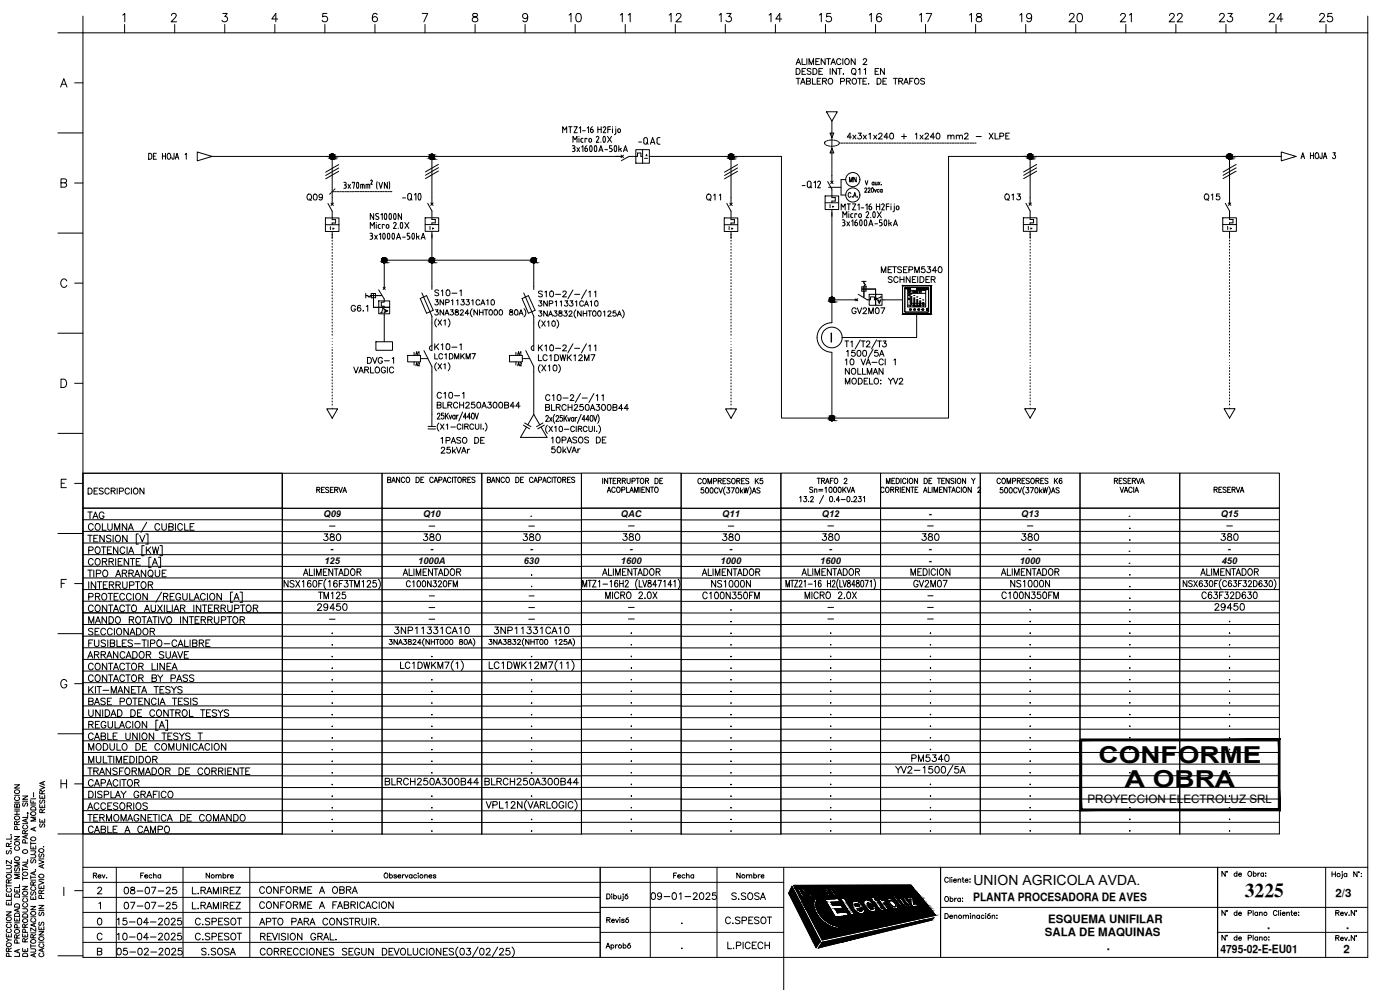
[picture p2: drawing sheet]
<svg xmlns="http://www.w3.org/2000/svg" width="420mm" height="297mm" viewBox="0 0 420 297" stroke-linecap="round" stroke-linejoin="round" font-family="sans-serif">
<defs><g id="words">
<text font-size="7.1" x="119.9" y="62.1">-Q10</text>
<g font-size="7">
<text x="329.7" y="228.9">CONFORME</text>
<text x="337.6" y="236.1">A OBRA</text>
</g>
<text font-size="5.9" x="373.6" y="269.2">3225</text>
<g font-size="5.7">
<text x="170" y="7.8">10</text>
<text x="185.2" y="7.8">11</text>
<text x="200" y="7.8">12</text>
<text x="214.8" y="7.8">13</text>
<text x="230" y="7.8">14</text>
<text x="245.2" y="7.8">15</text>
<text x="260" y="7.8">16</text>
<text x="275.2" y="7.8">17</text>
<text x="290" y="7.8">18</text>
<text x="305.2" y="7.8">19</text>
<text x="320" y="7.8">20</text>
<text x="335.5" y="7.8">21</text>
<text x="350" y="7.8">22</text>
<text x="365.1" y="7.8">23</text>
<text x="379.9" y="7.8">24</text>
<text x="395.1" y="7.8">25</text>
</g>
<g font-size="5.3">
<text x="190.9" y="44.4">-QAC</text>
<text x="300.6" y="61.4">Q13</text>
<text x="360.5" y="61.4">Q15</text>
<text x="109.4" y="110.4">DVG-1</text>
<text x="25.4" y="157">TAG</text>
<text x="185.9" y="163.3">380</text>
<text x="245.9" y="163.3">380</text>
<text x="275.9" y="163.3">380</text>
<text x="305.9" y="163.3">380</text>
<text x="365.5" y="163.3">380</text>
<text x="25.8" y="177.8">INTERRUPTOR</text>
<text x="212.7" y="177.4">NS1000N</text>
<text x="273.4" y="177.4">GV2M07</text>
<text x="302.3" y="177.4">NS1000N</text>
<text x="94.2" y="184.5">29450</text>
<text x="94.5" y="181">TM125</text>
<text x="363.7" y="184.5">29450</text>
<text x="25.8" y="191.9">SECCIONADOR</text>
<text x="25.8" y="205.7">CONTACTOR BY PASS</text>
<text x="25.8" y="216.3">UNIDAD DE CONTROL TESYS</text>
<text x="25.8" y="223.3">CABLE UNION TESYS T</text>
<text x="114.7" y="236.7">BLRCH250A300B44</text>
<text x="144.6" y="236.7">BLRCH250A300B44</text>
<text x="25.4" y="244.1">ACCESORIOS</text>
<text x="25.4" y="247.6">TERMOMAGNETICA DE COMANDO</text>
<text x="25.8" y="251.2">CABLE A CAMPO</text>
<text x="36.3" y="269.5">08-07-25</text>
<text x="76.9" y="273.8">CONFORME A FABRICACION</text>
<text x="194.4" y="271.3">09-01-2025</text>
<text x="218.7" y="271.3">S.SOSA</text>
<text x="34.2" y="278.7">15-04-2025</text>
<text x="57.9" y="278.7">C.SPESOT</text>
<text x="217" y="278.3">C.SPESOT</text>
<text x="34.2" y="287.9">05-02-2025</text>
<text x="34.2" y="283.3">10-04-2025</text>
<text x="57.9" y="283.3">C.SPESOT</text>
<text x="59.6" y="287.9">S.SOSA</text>
</g>
<g font-size="4.9">
<text x="253.3" y="43">4x3x1x240 + 1x240 mm2 - XLPE</text>
<text x="239.9" y="57.5">-Q12</text>
<text x="91.4" y="61.4">Q09</text>
<text x="211.3" y="61.4">Q11</text>
<text x="104.4" y="94.5">G6.1</text>
<text x="254.7" y="95.2">GV2M07</text>
<text x="96.3" y="163.3">380</text>
<text x="126.3" y="163.3">380</text>
<text x="155.9" y="163.3">380</text>
<text x="215.9" y="163.3">380</text>
<text x="117.5" y="191.2">3NP11331CA10</text>
<text x="147.5" y="191.2">3NP11331CA10</text>
<text x="25.8" y="195.1">FUSIBLES-TIPO-CALIBRE</text>
<text x="25.4" y="198.6">ARRANCADOR SUAVE</text>
<text x="25.8" y="202.1">CONTACTOR LINEA</text>
<text x="25.4" y="233.5">TRANSFORMADOR DE CORRIENTE</text>
<text x="25.8" y="230">MULTIMEDIDOR</text>
<text x="272.7" y="229.7">PM5340</text>
<text x="25.8" y="237.1">CAPACITOR</text>
<text x="76.9" y="269.2">CONFORME A OBRA</text>
<text x="36.3" y="273.8">07-07-25</text>
<text x="56.8" y="273.8">L.RAMIREZ</text>
<text x="217.7" y="285.7">L.PICECH</text>
</g>
<g font-size="4.4">
<text x="254" y="55.7">MN</text>
<text x="363.4" y="148.9">RESERVA</text>
<text x="41.3" y="264.6">Fecha</text>
<text x="61" y="264.6">Nombre</text>
<text x="201.4" y="264.6">Fecha</text>
<text x="220.1" y="264.6">Nombre</text>
</g>
<text font-size="4.2" x="292.1" y="265.4">UNION AGRICOLA AVDA.</text>
<g font-size="4">
<text x="123.8" y="111.1">A2</text>
<text x="154.5" y="111.1">A2</text>
</g>
<g font-size="3.5">
<text x="123.8" y="107.6">A1</text>
<text x="154.5" y="107.6">A1</text>
<text x="326.4" y="240.9">PROYECCION ELECTROLUZ SRL</text>
</g>
<g font-size="3.4">
<text x="400.8" y="269.2">2/3</text>
<text x="292.1" y="270.4">PLANTA PROCESADORA DE AVES</text>
<text x="313.6" y="281">SALA DE MAQUINAS</text>
<text x="314.6" y="276.9">ESQUEMA UNIFILAR</text>
<text x="380.3" y="278.8">.</text>
<text x="404.1" y="278.8">.</text>
<text x="332.2" y="285.1">.</text>
<text x="366.3" y="285.8">4795-02-E-EU01</text>
<text x="403.2" y="286.1">2</text>
</g>
<g font-size="3.1">
<text x="271.6" y="88.9">MT</text>
<text x="271.6" y="90">40</text>
<text x="271.6" y="91">20</text>
<text x="273.4" y="92.8">5</text>
<text x="338" y="173.9">.</text>
<text x="218.4" y="184.5">.</text>
<text x="338" y="181">.</text>
<text x="338" y="184.5">.</text>
<text x="218.4" y="188">.</text>
<text x="188.4" y="201.8">.</text>
<text x="338" y="201.8">.</text>
<text x="367.9" y="201.8">.</text>
<text x="158.4" y="205.3">.</text>
<text x="158.4" y="208.8">.</text>
<text x="188.4" y="205.3">.</text>
<text x="188.4" y="208.8">.</text>
<text x="218.4" y="205.3">.</text>
<text x="218.4" y="208.8">.</text>
<text x="338" y="205.3">.</text>
<text x="338" y="208.8">.</text>
<text x="367.9" y="205.3">.</text>
<text x="367.9" y="208.8">.</text>
<text x="158.4" y="215.9">.</text>
<text x="188.4" y="215.9">.</text>
<text x="218.4" y="215.9">.</text>
<text x="338" y="215.9">.</text>
<text x="367.9" y="215.9">.</text>
<text x="188.4" y="236.7">.</text>
<text x="338" y="236.7">.</text>
<text x="367.9" y="236.7">.</text>
<text x="158.4" y="240.2">.</text>
<text x="188.4" y="240.2">.</text>
<text x="188.4" y="243.8">.</text>
<text x="218.4" y="240.2">.</text>
<text x="218.4" y="243.8">.</text>
<text x="338" y="240.2">.</text>
<text x="338" y="243.8">.</text>
<text x="367.9" y="240.2">.</text>
<text x="367.9" y="243.8">.</text>
<text x="158.4" y="247.3">.</text>
<text x="188.4" y="247.3">.</text>
<text x="218.4" y="247.3">.</text>
<text x="338" y="247.3">.</text>
<text x="367.9" y="247.3">.</text>
</g>
<g font-size="2.8">
<text x="97.1" y="155.2">Q09</text>
<text x="127" y="155.2">Q10</text>
<text x="159.2" y="155.2">.</text>
<text x="186.3" y="155.2">QAC</text>
<text x="216.8" y="155.2">Q11</text>
<text x="246.7" y="155.2">Q12</text>
<text x="278.8" y="155.2">-</text>
<text x="306.5" y="155.2">Q13</text>
<text x="338.7" y="155.2">.</text>
<text x="366.4" y="155.2">Q15</text>
<text x="99.2" y="165.7">-</text>
<text x="129.2" y="165.7">-</text>
<text x="159.1" y="165.7">-</text>
<text x="189" y="165.6">-</text>
<text x="218.9" y="165.7">-</text>
<text x="248.8" y="165.6">-</text>
<text x="278.8" y="165.6">-</text>
<text x="308.7" y="165.6">-</text>
<text x="338.7" y="165.6">.</text>
<text x="368.5" y="165.6">-</text>
<text x="97.3" y="169.2">125</text>
<text x="125.5" y="169.2">1000A</text>
<text x="157.2" y="169.2">630</text>
<text x="186.4" y="169.1">1600</text>
<text x="216.3" y="169.2">1000</text>
<text x="246.2" y="169.1">1600</text>
<text x="278.8" y="169.1">-</text>
<text x="306" y="169.1">1000</text>
<text x="338.7" y="169.1">.</text>
<text x="366.7" y="169.1">450</text>
</g>
<g font-size="2.6">
<text x="278.3" y="92.8" transform="rotate(-90 278.3 92.8)">11</text>
<text x="98.1" y="159.1">-</text>
<text x="127.7" y="159.1">-</text>
<text x="157.7" y="159.1">-</text>
<text x="187.7" y="159.1">-</text>
<text x="217.7" y="159.1">-</text>
<text x="247.6" y="159.1">-</text>
<text x="277.6" y="159.1">-</text>
<text x="307.3" y="159.1">-</text>
<text x="338" y="159.8">.</text>
<text x="367.2" y="159.1">-</text>
<text x="338" y="163.3">.</text>
<text x="128.1" y="179.9">-</text>
<text x="158" y="179.9">-</text>
<text x="277.6" y="179.9">-</text>
<text x="127.7" y="183.4">-</text>
<text x="157.7" y="183.4">-</text>
<text x="187.7" y="183.4">-</text>
<text x="247.6" y="183.4">-</text>
<text x="277.6" y="183.4">-</text>
<text x="98.1" y="187">-</text>
<text x="98.8" y="191.2">.</text>
<text x="127.7" y="187">-</text>
<text x="157.7" y="187">-</text>
<text x="187.7" y="187">-</text>
<text x="188.4" y="191.2">.</text>
<text x="218.4" y="191.2">.</text>
<text x="247.6" y="187">-</text>
<text x="277.6" y="187">-</text>
<text x="278.3" y="191.2">.</text>
<text x="308.3" y="187.7">.</text>
<text x="308.3" y="191.2">.</text>
<text x="338" y="187.7">.</text>
<text x="338" y="191.2">.</text>
<text x="367.9" y="187.7">.</text>
<text x="367.9" y="191.2">.</text>
<text x="98.8" y="194.7">.</text>
<text x="188.4" y="194.7">.</text>
<text x="218.4" y="194.7">.</text>
<text x="278.3" y="194.7">.</text>
<text x="308.3" y="194.7">.</text>
<text x="338" y="194.7">.</text>
<text x="367.9" y="194.7">.</text>
<text x="98.8" y="198.3">.</text>
<text x="98.8" y="201.8">.</text>
<text x="128.8" y="198.3">.</text>
<text x="158.4" y="198.3">.</text>
<text x="188.4" y="198.3">.</text>
<text x="218.4" y="198.3">.</text>
<text x="218.4" y="201.8">.</text>
<text x="278.3" y="198.3">.</text>
<text x="308.3" y="198.3">.</text>
<text x="338" y="198.3">.</text>
<text x="367.9" y="198.3">.</text>
<text x="188.4" y="219.1">.</text>
<text x="248.4" y="219.1">.</text>
<text x="278.3" y="219.1">.</text>
<text x="308.3" y="219.1">.</text>
<text x="338" y="219.1">.</text>
<text x="367.9" y="219.1">.</text>
<text x="98.8" y="222.6">.</text>
<text x="98.8" y="226.1">.</text>
<text x="128.8" y="222.6">.</text>
<text x="128.8" y="226.1">.</text>
<text x="158.4" y="222.6">.</text>
<text x="158.4" y="226.1">.</text>
<text x="188.4" y="222.6">.</text>
<text x="188.4" y="226.1">.</text>
<text x="218.4" y="222.6">.</text>
<text x="218.4" y="226.1">.</text>
<text x="248.4" y="226.1">.</text>
<text x="278.3" y="222.6">.</text>
<text x="278.3" y="226.1">.</text>
<text x="308.3" y="222.6">.</text>
<text x="308.3" y="226.1">.</text>
<text x="338" y="222.6">.</text>
<text x="338" y="226.1">.</text>
<text x="367.9" y="222.6">.</text>
<text x="367.9" y="226.1">.</text>
<text x="98.8" y="229.7">.</text>
<text x="98.8" y="233.2">.</text>
<text x="128.8" y="229.7">.</text>
<text x="128.8" y="233.2">.</text>
<text x="158.4" y="229.7">.</text>
<text x="158.4" y="233.2">.</text>
<text x="188.4" y="229.7">.</text>
<text x="188.4" y="233.2">.</text>
<text x="218.4" y="229.7">.</text>
<text x="218.4" y="233.2">.</text>
<text x="308.3" y="229.7">.</text>
<text x="308.3" y="233.2">.</text>
<text x="338" y="229.7">.</text>
<text x="338" y="233.2">.</text>
<text x="367.9" y="229.7">.</text>
<text x="367.9" y="233.2">.</text>
<text x="98.8" y="236.7">.</text>
<text x="218.4" y="236.7">.</text>
<text x="203.6" y="278.3">.</text>
<text x="203.6" y="285.7">.</text>
</g>
</g></defs>
<!-- layer: TEXTOS -->
<g fill="none" stroke="#000" stroke-width=".3">
<path d="M24.9 4.8v5M238.9 19.4l.7-1.8 .7 1.8M239.2 18.8h.8M240.7 17.6v1.8h1M242.1 17.6v1.8M242.8 19.4v-1.8l.7 1.8 .7-1.8v1.8M244.8 18.4h.7M245.9 17.6h-1.1v1.8h1.1M247.6 17.6v1.8l-1.2-1.8v1.8M248.1 17.6h1.1M248.6 17.6v1.8M249.4 19.4l.7-1.8 .6 1.8"/>
<path d="M249.6 18.8h.9M252.3 18a.65 .65 0 0 0-.7-.4 .65 .65 0 0 0-.5 .7v.4a.65 .65 0 0 0 .5 .7 .65 .65 0 0 0 .7-.4M252.9 17.6v1.8M253.9 17.7a.83 .83 0 0 1 1 .8 .83 .83 0 0 1-1 .8l-.4-.6zM256.6 17.6v1.8l-1.1-1.8v1.8M259.1 18l.3-.4 .5 .1 .2 .2-.3 .6-.8 .9h1.2M238.9 20.5h.6a.95 .95 0 0 1 .6 .9 .95 .95 0 0 1-.6 .9h-.6zM238.9 23.5h1.2M239.5 23.5v1.8M240.3 25.3l.7-1.8 .6 1.8M240.5 24.7h.9M240.7 21.4h.7"/>
<path d="M241.8 20.5h-1.1v1.8h1.1M242.1 24.3h1v-.6l-1-.2v1.8l1-.2 .1-.4-.4-.4M243.4 20.8l-.4-.3-.8 .3 .2 .4 1 .6v.3l-.4 .2-.8-.2M243.8 23.5v1.8h1M244 20.5h.6a.95 .95 0 0 1 .6 .9 .95 .95 0 0 1-.6 .9h-.6zM245.3 24.3h.6M245.8 21.4h.6M246.4 23.5h-1.1v1.8h1.1M246.9 20.5h-1.1v1.8h1.1M246.9 24.3h1l.1-.6-1.1-.2v1.8M247.5 24.3l.6 1M248.7 23.8l.2-.2a.82 .82 0 0 1 1 .8 .82 .82 0 0 1-1 .8l-.4-.6z"/>
<path d="M249.1 20.5v1.8M251 20.5v1.8l-1.2-1.8v1.8M251.4 20.5h1.2M252 20.5v1.8M252.3 24.4l1-.1 .1-.6-1.1-.2v1.8M253 22.2h.2zM254 24.3h1l.1-.6-1.1-.2v1.8M254.6 24.3l.6 1M255.7 20.8l.2-.2a.83 .83 0 0 1 1 .8 .83 .83 0 0 1-1 .8l-.4-.6zM255.9 23.8l.2-.2a.82 .82 0 0 1 1 .8 .82 .82 0 0 1-1 .8l-.4-.6zM256.3 22l.5 .5M257.4 23.5h1.2"/>
<path d="M257.7 20.9l.4-.4v1.8M258 23.5v1.8M259 24.3h.7M259.3 20.9l.5-.4v1.8M260.1 23.5h-1.1v1.8h1.1M260.6 25.2h.2zM262.6 21.4h.7M263.2 23.5h.6a.95 .95 0 0 1 .6 .9 .95 .95 0 0 1-.6 .9h-.6zM263.7 20.5h-1.1v1.8h1.1M265 24.3h.7M265.4 20.5v1.8l-1.2-1.8v1.8M266.1 23.5h-1.1v1.8h1.1"/>
<path d="M268.1 23.5h1.2M268.7 23.5v1.8M269.7 24.3h1l.1-.6-1.1-.2v1.8M270.3 24.3l.6 1M271.2 25.3l.7-1.8 .7 1.8M271.5 24.7h.8M273 24.3h.7M274.1 23.5h-1.1v1.8M274.6 23.8l.2-.2a.82 .82 0 0 1 1 .8 .82 .82 0 0 1-1 .8l-.4-.6zM277.5 23.8l-.4-.3-.8 .3 .2 .4 1 .6v.2l-.4 .3-.8-.3M44.6 46a.89 .89 0 0 1 1 .9 .89 .89 0 0 1-1 .9zM46 46.8h.6"/>
<path d="M46.9 46h-.9v1.8h.9M48.7 46.8h1M48.7 46v1.8M49.7 46v1.8M50.4 46.1l.2-.1a.91 .91 0 0 1 .7 .9 .91 .91 0 0 1-.7 .9 1.21 1.21 0 0 1-.2-1.7zM52.2 46l-.1 1.7h-.4l-.1-.5M52.6 47.8l.5-1.8 .6 1.8M52.8 47.2h.7M55.6 46.3l.3-.3v1.8M247.5 42.9l.2 .5M247.5 42.9h.1M247.9 43.5l.4 .2"/>
<path d="M247.9 42.4l-.4 .3M248.6 43.8h.4M248.6 42.1l-.5 .2M249.3 43.9h.5M249.3 42l-.5 .1M249.5 42h.5M250.3 42l.5 .1M250.5 43.8l-.5 .1M251 42.2l.4 .2M251.2 43.6l-.4 .2M251.8 43.2l-.4 .3M255.4 58.1a.42 .42 0 0 0-.6-.3 .42 .42 0 0 0-.2 .5v.4a.41 .41 0 0 0 .3 .5 .41 .41 0 0 0 .5-.3"/>
<path d="M255.8 59.1h.1M256.1 59.2l.4-1.4 .5 1.4M256.3 58.7h.5M257.3 59.1h.1M259.5 56.7l.2-.3 .4 .2-.6 1.1h.7M259.7 54.2l.4 1.3 .4-1.3M260.5 56.7l.2-.3 .4 .2-.6 1.1h.7M261.6 56.4a.64 .64 0 0 1 .7 .5 .64 .64 0 0 1-.4 .8l-.4-.3zM262.3 54.8l-.1-.1a.37 .37 0 0 0-.5 .4 .37 .37 0 0 0 .6 .2M262.3 54.6v.9M262.4 56.8l.3 .9 .3-.9M262.7 54.6v.8l.5-.1"/>
<path d="M263.2 54.6v.9M263.6 54.6l.5 .9M263.9 57a.37 .37 0 0 0-.6-.1 .37 .37 0 0 0 0 .6l.2 .2 .4-.2M264.1 54.6l-.5 .9M264.5 55.4h.1M264.8 57a.35 .35 0 0 0-.5 0 .35 .35 0 0 0 0 .5 .35 .35 0 0 0 .5 0M264.8 56.8v.9M390.4 47.6l.6-1.8 .5 1.8M390.7 47h.6M393.3 45.8v1.8M393.3 46.7h.9M394.2 45.8v1.8"/>
<path d="M395 45.9l.1-.1a.91 .91 0 0 1 .7 .9 .91 .91 0 0 1-.7 .9 1.18 1.18 0 0 1-.1-1.7zM396.8 45.8l-.1 1.6-.5 .1-.1-.5M397.1 47.6l.6-1.8 .5 1.8M397.3 47h.7M400 45.8h.8l-.4 .7a.53 .53 0 0 1 .4 .8 .53 .53 0 0 1-.9 0M130.6 89.9h.9l-.5 .6a.53 .53 0 0 1 .4 .9 .53 .53 0 0 1-.9-.2M130.6 92.9h.9l-.5 .6a.53 .53 0 0 1 .4 .9 .53 .53 0 0 1-.9-.2M131 95.7a1.65 1.65 0 0 0 0 2.4M131.5 96l1 1.6M131.7 87.2l-.5-.2-.7 .2 .1 .4 1.1 .6v.3l-.5 .2-.7-.2M132.4 87.3l.4-.3v1.7M132.5 96l-1 1.6"/>
<path d="M133.1 89.9v1.6l-1-1.6v1.6M133.1 92.9v1.6l-1-1.6v1.6M133.2 96.3l.4-.3v1.6M133.5 94.5l.6-1.6 .6 1.6M133.8 90.8l.9-.1v-.6l-.9-.2v1.6M133.8 94h.7M134.1 87.1a.86 .86 0 0 1 1.1 .6 .86 .86 0 0 1-.7 1h-.1a1.12 1.12 0 0 1-.3-1.6zM134.5 95.7a1.65 1.65 0 0 1 0 2.4M135.2 92.9h.8l-.4 .6a.53 .53 0 0 1 .4 .9 .53 .53 0 0 1-1-.2M135.5 90.2l.4-.3v1.6M135.6 88h1.5M136.7 93v.5a.64 .64 0 0 1 .7 .2 .64 .64 0 0 1 .1 .8h-.8a.64 .64 0 0 1 0-.8 .64 .64 0 0 1 .8-.2v-.5z"/>
<path d="M137 90.2l.4-.3v1.6M138 87.3l.4-.3v1.7M138.2 93.3l.3-.4 .6 .3-1 1.3h1M138.5 89.9h.8l-.5 .6a.53 .53 0 0 1 .5 .5 .53 .53 0 0 1-.4 .6 .53 .53 0 0 1-.6-.4M140 89.9h.8l-.4 .6a.53 .53 0 0 1 .3 .9 .53 .53 0 0 1-.9-.2M140.7 94h-1.1l.8-1.1v1.6M141.6 90.2l.3-.3v1.6M141.7 92.6a1.65 1.65 0 0 0 0 2.5M143.3 92.9v1.6l-1.1-1.6v1.6M143.9 92.9v1.6M143.9 93.7h1.1M144 90.3a.59 .59 0 0 0-.7-.4 .59 .59 0 0 0-.4 .6v.4a.59 .59 0 0 0 .4 .6 .59 .59 0 0 0 .7-.4"/>
<path d="M144.3 91.5l.6-1.6 .6 1.6M144.5 91h.8M145 92.9v1.6M145.4 92.9h1M145.9 92.9v1.6M146.1 90.2l.3-.3v1.6M147 93a.79 .79 0 0 1 .9 .6 .79 .79 0 0 1-.6 .9l-.5-.3-.1-.6zM147.6 90a.73 .73 0 0 1 .8 .7 .73 .73 0 0 1-.8 .7l-.3-.6zM148.5 93a.79 .79 0 0 1 .9 .6 .79 .79 0 0 1-.6 .9l-.5-.3zM150 93a.79 .79 0 0 1 .9 .6 .79 .79 0 0 1-.5 .9l-.6-.3v-.6zM153 93v.5a.64 .64 0 0 1 .8 .2 .64 .64 0 0 1 0 .8h-.8a.64 .64 0 0 1 0-.8 .64 .64 0 0 1 .8-.2v-.5zM154.6 93a.79 .79 0 0 1 1 .6 .79 .79 0 0 1-.6 .9l-.5-.3-.1-.6z"/>
<path d="M155.8 94.5l.6-1.6 .6 1.6M156 94h.7M157.3 92.6a1.65 1.65 0 0 1 0 2.5M161.7 90.3h.9l-.5 .6a.53 .53 0 0 1 .5 .5 .53 .53 0 0 1-.4 .5 .53 .53 0 0 1-.6-.3M161.7 93.3h.9l-.5 .6a.54 .54 0 0 1 .4 .8 .54 .54 0 0 1-.9-.1M162.1 96a1.65 1.65 0 0 0 0 2.4M162.6 96.3l1 1.6M162.8 87.6l-.5-.3-.7 .3 .2 .4 1 .6v.2l-.5 .3-.7-.3M163.5 87.6l.5-.3v1.8M163.6 96.3l-1 1.6M164.3 90.3v1.5l-1.1-1.5v1.5M164.3 93.3v1.6l-1.1-1.6v1.6"/>
<path d="M164.3 96.6l.4-.3v1.6M164.6 94.9l.6-1.6 .6 1.6M164.8 91.1l1-.1v-.6l-1-.1v1.5M164.8 94.3h.8M165.2 87.4l.3-.1a.9 .9 0 0 1 .6 .9 .9 .9 0 0 1-.6 .9 1.12 1.12 0 0 1-.3-1.7zM165.8 96.4a.79 .79 0 0 1 1 .6 .79 .79 0 0 1-.6 .9l-.5-.3-.1-.6zM166.3 93.3h.8l-.4 .6a.54 .54 0 0 1 .4 .8 .54 .54 0 0 1-1-.1M166.6 90.6l.4-.3v1.5M166.7 88.3h1.6M167.1 96a1.65 1.65 0 0 1 0 2.4M167.8 93.4v.4l.9 .5a.51 .51 0 0 1-.6 .6 .51 .51 0 0 1-.4-.7l1-.5-.1-.3zM168.1 90.6l.4-.3v1.5"/>
<path d="M168.9 87.7l.4-.4 .6 .3-.2 .6-.9 .9h1.2M169.3 93.3h.9l-.5 .6a.53 .53 0 0 1 .4 .8 .53 .53 0 0 1-.9-.1M169.6 90.3h.8l-.5 .6a.53 .53 0 0 1 .4 .8 .53 .53 0 0 1-.9-.1M170.8 93.7l.3-.4 .6 .3-1 1.3h1.1M171.1 90.3h.8l-.4 .6a.53 .53 0 0 1 .5 .5 .53 .53 0 0 1-.5 .5 .53 .53 0 0 1-.6-.3M172 87l-1.6 2.7M172.5 88.3h1.5M172.7 90.6l.4-.3v1.5M172.8 93a1.65 1.65 0 0 0 0 2.4M174.4 93.3v1.6l-1-1.6v1.6M175 93.3v1.6M175 94.1h1.1"/>
<path d="M175.1 90.6a.58 .58 0 0 0-.7-.3 .58 .58 0 0 0-.4 .6v.4a.58 .58 0 0 0 .4 .6 .58 .58 0 0 0 .7-.4M175.4 91.8l.6-1.5 .6 1.5M175.6 91.3h.8M176 87l-1.5 2.7M176.1 93.3v1.6M176.5 93.3h1M176.7 87.6l.4-.3v1.8M177 93.3v1.6M177.1 90.6l.4-.3v1.5M178.1 93.4a.79 .79 0 0 1 .9 .5 .79 .79 0 0 1-.6 1l-.5-.3-.1-.6zM178.4 87.6l.4-.3v1.8M178.7 90.3h.2a.82 .82 0 0 1 .6 .8 .82 .82 0 0 1-.6 .7h-.2l-.3-.6z"/>
<path d="M179.6 93.4a.79 .79 0 0 1 .9 .5 .79 .79 0 0 1-.5 1l-.6-.3-.1-.6zM181.1 93.6l.4-.3v1.6M182.5 93.7l.3-.4 .6 .3-1 1.3h1.1M184.8 93.3h-.7l-.1 .7a.57 .57 0 0 1 .8 0 .57 .57 0 0 1-.1 .8 .57 .57 0 0 1-.8-.2M185.3 94.9l.6-1.6 .6 1.6M185.5 94.3h.8M186.8 93a1.65 1.65 0 0 1 0 2.4M264.5 81.8v-1.8l.7 1.8 .7-1.8v1.8M266.5 80.9h.7M267.6 80h-1.1v1.8h1.1M267.7 83.3l-.4-.3-.7 .3 .1 .4 1 .6-.4 .5-.7-.3M267.9 80h1.1"/>
<path d="M268.5 80v1.8M269.5 83.4a.65 .65 0 0 0-.7-.4 .65 .65 0 0 0-.6 .7v.4a.66 .66 0 0 0 .6 .7 .66 .66 0 0 0 .7-.4M270.1 83v1.8M270.1 83.8h1.2M270.6 80.3l-.4-.3-.8 .3 .2 .4 1 .6v.3l-.4 .2-.8-.2M271.2 80.9h.6M271.3 83v1.8M272.3 80h-1.1v1.8h1.1M272.8 81l1-.1 .1-.7-1.1-.2v1.8M273.1 83v1.8l-1.1-1.8v1.8M273.8 83.8h.7M274.5 81.8v-1.8l.7 1.8 .7-1.8v1.8"/>
<path d="M274.9 83h-1.1v1.8h1.1M275.4 83v1.8M275.5 86.7l.2 .1zM275.7 86.7v.1M275.8 86.7l.1 .1M275.9 87.4l.1 .3 .2-.3-.2 .4zM276 86.7v.1M276 86.7h.1M276.1 83h.6a.94 .94 0 0 1 .6 .9 .94 .94 0 0 1-.6 .9h-.6zM276.1 86.6l.1 .2zM276.5 86.7v.1zM276.6 86.7l-.1 .2z"/>
<path d="M276.6 86.6h.1M276.6 86.7h.1M276.7 86.7l.1 .1zM277.1 86.6v.2v-.2M277.1 86.8h.1M277.1 86.6l.1 .1zM277.3 86.6l.2 .2zM277.3 86.8h.1M277.5 80h-.9v.8a.63 .63 0 0 1 .9 0 .63 .63 0 0 1-.1 .9 .63 .63 0 0 1-.9-.2M277.5 86.7h.1M277.5 86.8h.1M277.5 86.6h.1"/>
<path d="M277.5 86.7l.1 .1zM277.6 86.7v.1M277.7 86.6v.1M277.7 86.7h.1M277.8 86.7l-.1 .1M277.9 83.8h.6M277.9 86.6h.1M277.9 86.6v.2l.1-.2M278.1 86.6h.1M278.1 86.6v.2M278.2 86.6l-.1 .2M278.3 80h1l-.6 .7a.58 .58 0 0 1 .5 1 .58 .58 0 0 1-1-.2"/>
<path d="M279 83h-1.1v1.8h1.1M279.5 83.8h1l.1-.6-1.1-.2v1.8M280.1 83.8l.5 1M281.1 81.2h-1.3l.9-1.2v1.8M281.8 80.1l.2-.1a.92 .92 0 0 1 .7 .9 .92 .92 0 0 1-.7 .9 1.14 1.14 0 0 1-.2-1.7zM106.2 110.1l.6 1.8 .7-1.8M130.5 106.1v1.6h.9M130.5 103.2v1.7M130.9 103.9l.8 1M131 108.8a1.65 1.65 0 0 0 0 2.5M131.5 109.1l1 1.6M131.7 103.2l-1.2 1.1"/>
<path d="M132.4 103.5l.4-.3v1.7M132.5 118.1a.64 .64 0 0 0-.8-.4 .64 .64 0 0 0-.5 .7v.4a.64 .64 0 0 0 .5 .7 .64 .64 0 0 0 .8-.4M132.5 109.1l-1 1.6M132.8 106.5a.58 .58 0 0 0-.6-.4 .58 .58 0 0 0-.5 .6v.4a.58 .58 0 0 0 .5 .6 .58 .58 0 0 0 .6-.4M133.2 109.4l.4-.3v1.6M133.2 118.1l.4-.4v1.8M133.5 106.4l.4-.3v1.6M134.1 103.2h.2a.92 .92 0 0 1 .7 .8 .92 .92 0 0 1-.7 .9l-.2-.1-.2-.6zM134.5 108.8a1.65 1.65 0 0 1 0 2.5M134.9 106.1h.5a.86 .86 0 0 1 .6 .8 .86 .86 0 0 1-.6 .8h-.5zM134.9 117.8l.3-.1a.92 .92 0 0 1 .7 .9 .92 .92 0 0 1-.7 .9 1.14 1.14 0 0 1-.3-1.7zM135.6 104.2h1.5"/>
<path d="M136.4 118.7h1.5M136.5 107.7v-1.6l.6 1.6 .6-1.6v1.6M138 103.5l.4-.3v1.7M138.3 106.1v1.6M138.7 106.8l.7 .9M138.8 118.1l.4-.4v1.8M139.4 106.1l-1.1 1.1M139.9 107.7v-1.6l.6 1.6 .6-1.6v1.6M141.6 106.1h1.1l-.8 1.6M161.6 106.4v1.8h1M161.6 103.5v1.8M162 104.3l.8 1"/>
<path d="M162.1 109.4a1.65 1.65 0 0 0 0 2.4M162.6 109.5l1.2 1.8M162.8 103.5l-1.2 1.2M163.5 103.8l.5-.3v1.8M163.8 109.5l-1.2 1.8M164.2 106.9a.65 .65 0 0 0-.7-.5 .65 .65 0 0 0-.6 .7v.4a.65 .65 0 0 0 .6 .7 .65 .65 0 0 0 .7-.4M164.5 109.9l.5-.4v1.8M165 106.8l.4-.4v1.8M165 118.8a.65 .65 0 0 0-.7-.4 .65 .65 0 0 0-.6 .7v.4a.66 .66 0 0 0 .6 .7 .66 .66 0 0 0 .7-.4M165.2 103.6l.3-.1a.92 .92 0 0 1 .6 .9 .92 .92 0 0 1-.6 .9 1.14 1.14 0 0 1-.3-1.7zM165.8 118.8l.4-.4v1.8M166.2 109.6l.3-.1a.92 .92 0 0 1 .7 .9 .92 .92 0 0 1-.7 .9 1.14 1.14 0 0 1-.3-1.7z"/>
<path d="M166.5 106.4h.6a.95 .95 0 0 1 .6 .9 .95 .95 0 0 1-.6 .9h-.6zM166.7 104.5h1.6M167.4 118.5a.86 .86 0 0 1 1.1 .6 .86 .86 0 0 1-.6 1.1h-.2a1.11 1.11 0 0 1-.3-1.7zM167.6 109.4a1.65 1.65 0 0 1 0 2.4M168.1 106.4l.4 1.8 .4-1.8 .5 1.8 .4-1.8M168.9 103.9l.4-.4h.3l.3 .3-.2 .6-.9 .9h1.2M169 119.4h1.5M170.3 106.4v1.8M170.7 107.2l.8 1M171.2 118.8l.3-.4 .7 .4-.3 .5-.8 .9h1.2M171.5 106.4l-1.2 1.2M172 103.2l-1.6 2.7"/>
<path d="M172.2 106.8l.4-.4v1.8M172.5 104.5h1.5M173.7 106.9l.4-.5 .5 .1 .2 .3-.3 .6-.8 .8h1.1M174.2 118.1l-1.5 2.7M174.7 119.4h1.5M175.4 108.2v-1.8l.7 1.8 .7-1.8v1.8M176 103.2l-1.5 2.7M176.7 103.8l.4-.3v1.8M177.4 106.4h1.1l-.8 1.8M178.2 118.1l-1.5 2.7M178.4 103.8l.4-.3v1.8M178.9 118.8l.4-.4v1.8"/>
<path d="M180.6 118.8l.4-.4v1.8M253.7 115.2v-1.7l.7 1.7 .7-1.7v1.7M254.9 110.5v1.8l-1.2-1.8v1.8M255.7 110.8l.1-.2a.83 .83 0 0 1 1.1 .8 .83 .83 0 0 1-1.1 .8l-.3-.6zM255.8 113.7l.2-.1a.82 .82 0 0 1 1 .8 .82 .82 0 0 1-1 .8l-.3-.6zM257.4 110.5v1.8h1M257.6 113.5h.6a.93 .93 0 0 1 .6 .9 .93 .93 0 0 1-.6 .8h-.6zM258.8 110.5v1.8h1.1M259.4 114.3h.6M260.3 112.3v-1.8l.7 1.8 .6-1.8v1.8M260.5 113.5h-1.1v1.7h1.1M261 113.5v1.7h1"/>
<path d="M262.1 112.3l.6-1.8 .7 1.8M262.3 111.7h.9M262.5 113.7l.2-.1a.82 .82 0 0 1 1 .8 .82 .82 0 0 1-1 .8l-.4-.6zM264.2 114.1h.2zM264.2 115.2h.2zM265 110.5v1.8l-1.2-1.8v1.8M266.6 113.5l.7 .8v.9M268 113.5l-.7 .8M268.1 113.5l.7 1.7 .7-1.7M269.9 113.9l.3-.4h.4l.3 .3-1.1 1.4h1.2M131.2 121.5l1-.1 .1-.6-1.1-.1v1.7l1.1-.1 .1-.5-.4-.3M131.3 124.4v-.3a.4 .4 0 0 1 .6 0 .4 .4 0 0 1 .1 .5l-.8 1.1h.9"/>
<path d="M131.7 126.9a1.63 1.63 0 0 0 0 2.4M132.2 127.2l1 1.6M132.4 131.6l.4-.4v1.8M132.4 134.6l.4-.4 .5 .1 .2 .2-.3 .6-.8 .9h1.1M133 120.7v1.7h1M133.2 124h-.7v.7a.5 .5 0 0 1 .7 .1 .5 .5 0 0 1-.1 .7 .5 .5 0 0 1-.7-.1M133.2 127.2l-1 1.6M133.7 124v1.7M133.9 132.2l1-.1 .1-.7-1.1-.2v1.8M133.9 127.5l.4-.3v1.6M134 124.7l.6 1M134.4 121.5l1-.1 .1-.6-1.1-.1v1.7"/>
<path d="M134.6 124l-.9 1.1M134.8 124.6l.4 1.1 .4-1.1M135 121.5l.6 .9M135.1 134.2h-.9l-.1 .7a.63 .63 0 0 1 1 0 .63 .63 0 0 1-.1 1 .63 .63 0 0 1-1-.3M135.3 128.1h1.4M135.4 133l.7-1.8 .6 1.8M135.7 132.4h.8M135.8 134.2v1.8M136.2 135.3l.5 .7M136.6 124.8l-.1-.2a.52 .52 0 0 0-.7 .5 .52 .52 0 0 0 .7 .6l.1-.2M136.6 124.6v1.1M136.7 134.8l-.9 .8"/>
<path d="M137 134.2l.7 1.8 .6-1.8M137 124.6v1.1M137.4 121.1a.64 .64 0 0 0-.8-.4 .64 .64 0 0 0-.5 .7 .72 .72 0 0 0 .2 .9 .72 .72 0 0 0 1-.1l.1-.2M137.5 124.6h-.3l-.2 .5M137.9 120.7v1.7M137.9 121.5h1.2M138.3 131.5l-.5-.3-.7 .3 .1 .4 1.1 .6v.2l-.5 .3-.7-.3M138.3 127.6a.65 .65 0 0 0-.8-.3 .65 .65 0 0 0-.3 .9 .59 .59 0 0 0 .5 .6 .59 .59 0 0 0 .6-.4M138.5 136l.7-1.8 .7 1.8M138.8 135.4h.8M138.8 123.6l-1.1 2.7M138.9 127.2v1.6"/>
<path d="M138.9 131.5l.2-.2a.82 .82 0 0 1 1 .8 .82 .82 0 0 1-1 .8l-.3-.6zM139.1 120.7v1.7M139.5 128l.9-.1 .1-.4-.1-.2-.9-.1v1.6M139.8 121.1l.3-.4h.4l.3 .3-.2 .6-.9 .8h1.2M140 125.1h-.9l.6-1.1v1.7M140 128l.5 .8M140.3 134.8v1.2M141 134.8l-.5 .1-.2 .4M141.2 125.1h-.9l.6-1.1v1.7M141.7 124h.2a1.02 1.02 0 0 1 0 1.7l-.4-.7zM142.1 127.6a.65 .65 0 0 0-.9-.3 .65 .65 0 0 0-.2 .9 .59 .59 0 0 0 .5 .6 .59 .59 0 0 0 .6-.4M142.4 120.7h-.8l-.1 .7a.61 .61 0 0 1 .9 0 .61 .61 0 0 1-.1 .9 .61 .61 0 0 1-.9-.2"/>
<path d="M142.5 131.2h.6a.94 .94 0 0 1 .6 .9 .94 .94 0 0 1-.6 .9h-.6zM142.6 124l.5 1.7 .5-1.7M142.7 127.2v1.2l.4 .4 .6-.2v-1.4M143.3 120.8a.86 .86 0 0 1 1.1 .6 .86 .86 0 0 1-.6 1h-.2a1.12 1.12 0 0 1-.3-1.6zM144.3 132.1h.6M144.3 127.2v1.6M144.6 122.4l.7-1.7 .7 1.7M144.9 121.8h.8M145 128.7h.1M145.4 131.2h-1.1v1.8h1.1M145.6 126.9a1.63 1.63 0 0 1 0 2.4M146.5 120.7h.9l-.5 .7a.59 .59 0 0 1 .4 .9 .59 .59 0 0 1-1-.2"/>
<path d="M148.2 120.8a.86 .86 0 0 1 1.1 .6 .86 .86 0 0 1-.6 1h-.2a1.12 1.12 0 0 1-.3-1.6zM149.9 120.8a.86 .86 0 0 1 1.1 .6 .86 .86 0 0 1-.7 1h-.1a1.12 1.12 0 0 1-.3-1.6zM151.4 121.5l1.1-.1v-.6l-1.1-.1v1.7l1.1-.1 .1-.5-.4-.3M154.4 121.8h-1.3l.9-1.1v1.7M156.1 121.8h-1.3l.9-1.1v1.7M163.7 122.2l1.1-.1v-.6l-1.1-.1v1.7l1.1-.1 .1-.5-.4-.3M163.8 125.1l.1-.3a.41 .41 0 0 1 .6 0 .41 .41 0 0 1 0 .5l-.8 1.1h.9M164.3 127.6a1.65 1.65 0 0 0 0 2.4M164.7 127.9l1.1 1.6M165 125.3l.7 1.1M165.5 131.5l.4-.4v1.8M165.5 121.4v1.7h1"/>
<path d="M165.7 125.3l-.7 1.1M165.8 127.9l-1.1 1.6M166.5 124.3a2.23 2.23 0 0 0 0 2.7M166.5 128.2l.4-.3v1.6M166.5 134.1h-.8l-.1 .7a.62 .62 0 0 1 .9 0 .62 .62 0 0 1-.1 1 .62 .62 0 0 1-.9-.3M166.9 125.1v-.3a.41 .41 0 0 1 .6 0 .41 .41 0 0 1 .1 .5l-.8 1.1h.9M166.9 122.2l1.1-.1v-.6l-1.1-.1v1.7M167.2 131.2l.2-.1a.92 .92 0 0 1 .7 .9 .92 .92 0 0 1-.7 .9 1.14 1.14 0 0 1-.2-1.7zM167.4 134.2l.3-.1a.92 .92 0 0 1 .7 .9 .92 .92 0 0 1-.7 .9 1.14 1.14 0 0 1-.3-1.7zM167.5 122.2l.6 .9M168 128a.79 .79 0 0 1 .9 .6 .79 .79 0 0 1-.5 .9l-.5-.3-.1-.6zM168.7 132.1l1-.1 .1-.7-1.1-.2v1.8"/>
<path d="M168.8 124.7h-.7v.7a.52 .52 0 0 1 .8 .4 .52 .52 0 0 1-.8 .4l-.1-.1M169 134.1v1.8M169.3 124.7v1.7M169.3 135.2l.6 .7M169.4 128.8h1.3M169.6 125.4l.6 1M169.8 134.7l-.8 .8M169.9 121.8a.65 .65 0 0 0-.7-.4 .65 .65 0 0 0-.6 .6v.5a.65 .65 0 0 0 .6 .6 .65 .65 0 0 0 .7-.4M170.1 134.1l.7 1.8 .7-1.8M170.2 124.7l-.9 1.1M170.2 132.9l.7-1.8 .7 1.8M170.4 125.3l.4 1.1 .4-1.1"/>
<path d="M170.5 132.3h.8M170.5 121.4v1.7M170.5 122.2h1.2M171.7 135.9l.6-1.8 .7 1.8M171.7 121.4v1.7M171.9 135.3h.8M172.2 125.5l-.1-.2a.51 .51 0 0 0-.7 .5 .51 .51 0 0 0 .7 .5l.1-.1M172.2 125.3v1.1M172.3 121.8l.4-.4h.5l.2 .3-.3 .6-.8 .8h1.1M172.4 128.3a.59 .59 0 0 0-.7-.4 .59 .59 0 0 0-.4 .6v.4a.59 .59 0 0 0 .4 .6 .59 .59 0 0 0 .7-.4M172.6 125.3v1.1M172.9 127.9v1.6"/>
<path d="M173.1 131.4l-.4-.3-.8 .3 .2 .4 1 .6v.3l-.4 .2-.8-.2M173.1 125.3h-.3l-.2 .4M173.4 134.7v1.2M173.5 128.7l1-.1 .1-.4-.4-.3h-.7v1.6M173.8 131.4l.1-.2a.83 .83 0 0 1 1.1 .8 .83 .83 0 0 1-1.1 .8l-.3-.6zM174.1 128.7l.5 .8M174.1 134.7l-.4 .1-.3 .4M174.4 124.3l-1.1 2.7M175 121.4h-.9l-.1 .7a.63 .63 0 0 1 1 0 .63 .63 0 0 1-.1 .9 .63 .63 0 0 1-1-.2M175.6 125.8h-.9l.6-1.1v1.7M175.9 121.4h.2a.92 .92 0 0 1 .7 .8 .92 .92 0 0 1-.7 .9 1.14 1.14 0 0 1-.2-1.7zM176.2 128.3a.59 .59 0 0 0-.7-.4 .59 .59 0 0 0-.5 .6v.4a.59 .59 0 0 0 .5 .6 .59 .59 0 0 0 .7-.4"/>
<path d="M176.6 131.4l-.4-.3-.7 .3 .1 .4 1 .6v.3l-.4 .2-.7-.2M176.7 127.9v1.1l.5 .5 .5-.2 .1-1.4M176.8 125.8h-.9l.6-1.1v1.7M177.1 123.1l.7-1.7 .7 1.7M177.3 124.7h.2a1 1 0 0 1 0 1.7l-.4-.7zM177.4 122.5h.8M178.2 124.7l.5 1.7 .5-1.7M178.4 127.9v1.6M179 131.1h.6a.95 .95 0 0 1 .6 .9 .95 .95 0 0 1-.6 .9h-.6zM179 121.4h.9l-.5 .6a.59 .59 0 0 1 .5 1 .59 .59 0 0 1-1.1-.2M179.1 129.4h.1M179.4 124.3a2.23 2.23 0 0 1 0 2.7"/>
<path d="M179.7 127.6a1.65 1.65 0 0 1 0 2.4M180.8 132h.6M180.8 121.4h.2a.92 .92 0 0 1 .7 .8 .92 .92 0 0 1-.7 .9 1.14 1.14 0 0 1-.2-1.7zM181.9 131.1h-1.1v1.8h1.1M182.5 121.4h.2a.92 .92 0 0 1 .7 .8 .92 .92 0 0 1-.7 .9l-.2-.1-.3-.6zM184 122.2l1-.1 .1-.6-1.1-.1v1.7l1.1-.1 .1-.5-.5-.3M186.9 122.5h-1.2l.8-1.1v1.7M188.6 122.5h-1.2l.8-1.1v1.7M26.4 146.4h.6a.95 .95 0 0 1 .7 .9 .95 .95 0 0 1-.7 .9h-.6zM28 157.6a.73 .73 0 0 0-.9-.5 .73 .73 0 0 0-.6 .8 .82 .82 0 0 0 .3 1 .82 .82 0 0 0 1.1-.1l.1-.2M28.2 147.3h.7M28.7 157.4a.94 .94 0 0 1 1.5 .6 .94 .94 0 0 1-1.1 1.1l-.6-.8z"/>
<path d="M29.3 146.4h-1.1v1.8h1.1M30.7 157.1v2h1.2M31 146.7l-.5-.3-.7 .3 .2 .4 1 .6v.3l-.5 .2-.7-.2M32.3 157.1v1.4l.6 .6 .5-.1 .3-.5v-1.4M32.8 146.9a.67 .67 0 0 0-.8-.5 .67 .67 0 0 0-.5 .7v.5a.67 .67 0 0 0 .5 .6 .67 .67 0 0 0 .8-.4M33.4 147.3l1-.1 .1-.6-1.1-.2v1.8M34 147.3l.6 .9M34.4 159.1v-2l.8 2 .7-2v2M35.2 146.4v1.8M35.8 147.4l1.1-.1 .1-.7-1.2-.2v1.8M38 157.1v2l-1.3-2v2M38.5 159.1l.8-2 .7 2"/>
<path d="M38.8 158.4h1M38.8 146.9a.67 .67 0 0 0-.7-.5 .67 .67 0 0 0-.6 .7v.5a.67 .67 0 0 0 .6 .6 .67 .67 0 0 0 .7-.4M39.4 146.4v1.8M40.4 146.5a.84 .84 0 0 1 1 .8 .84 .84 0 0 1-1 .9l-.4-.6zM43.2 146.4v1.8l-1.2-1.8v1.8M44 156.7l-1.7 3.1M47.9 157.6a.74 .74 0 0 0-.8-.5 .74 .74 0 0 0-.6 .8 .82 .82 0 0 0 .2 1 .82 .82 0 0 0 1.1-.1l.1-.2M48.6 157.1v1.4l.5 .6 .7-.3 .1-1.7M50.7 158.1l1.1-.1 .2-.5-.2-.3-1.1-.1v2l1.2-.2 .1-.5-.5-.3M52.7 157.1v2M54.8 157.6a.73 .73 0 0 0-.9-.5 .73 .73 0 0 0-.6 .8v.4a.73 .73 0 0 0 .6 .8 .73 .73 0 0 0 .9-.5M55.4 157.1v2h1.2"/>
<path d="M57 158.1h.8M58.3 157.1h-1.3v2h1.3M95.1 147l.8-.1v-.5l-.8-.2v1.6M95.5 147l.5 .8M96.5 147h.5M97.4 146.2h-.9v1.6h.9M98.7 146.4l-.4-.2-.6 .2 .2 .4 .8 .5-.4 .5-.6-.2M99.1 147h.6M100 146.2h-.9v1.6h.9M100.4 147l.9-.1v-.5l-.9-.2v1.6M100.9 147l.5 .8M101.7 146.2l.5 1.6 .6-1.6"/>
<path d="M102.9 147.8l.5-1.6 .6 1.6M103.1 147.3h.7M116.3 143.9h.9v-.6l-.9-.1v1.6l.9-.2v-.5l-.3-.2M117.6 144.8l.5-1.6 .6 1.6M117.8 144.3h.6M120 143.2v1.6l-1-1.6v1.6M121.5 143.6a.52 .52 0 0 0-.7-.4 .52 .52 0 0 0-.4 .6v.4a.52 .52 0 0 0 .4 .6 .52 .52 0 0 0 .7-.4M122.1 143.3l.2-.1a.77 .77 0 0 1 .7 .8 .77 .77 0 0 1-.9 .7l-.2-.5zM124.9 143.2a.82 .82 0 0 1 1 .8 .82 .82 0 0 1-1 .8zM126.3 143.9h.6M127.2 143.2h-.9v1.6h.9M130 143.6a.52 .52 0 0 0-.6-.4 .52 .52 0 0 0-.4 .6v.4a.52 .52 0 0 0 .4 .6 .52 .52 0 0 0 .6-.4"/>
<path d="M130.3 144.8l.5-1.6 .6 1.6M130.5 144.3h.6M131.7 144l.8-.1v-.6l-.8-.1v1.6M132.9 144.8l.6-1.6 .5 1.6M133.1 144.3h.7M135.3 143.6a.52 .52 0 0 0-.6-.4 .52 .52 0 0 0-.4 .6v.4a.52 .52 0 0 0 .4 .6 .52 .52 0 0 0 .6-.4M135.8 143.2v1.6M136.1 143.2h1M136.6 143.2v1.6M137.6 143.3a.73 .73 0 0 1 .9 .7 .73 .73 0 0 1-.9 .7l-.2-.5zM138.9 143.9h.9v-.6l-.9-.1v1.6M139.4 143.9l.5 .9"/>
<path d="M140.4 143.9h.5M141.3 143.2h-.9v1.6h.9M142.6 143.4l-.4-.2-.6 .2 .2 .4 .8 .5-.4 .5-.6-.2M146.3 143.9h.8l.1-.6-.9-.1v1.6l.9-.2v-.5l-.3-.2M147.5 144.8l.5-1.6 .6 1.6M147.7 144.3h.7M149.9 143.2v1.6l-1-1.6v1.6M151.4 143.6a.53 .53 0 0 0-.6-.4 .53 .53 0 0 0-.5 .6v.4a.53 .53 0 0 0 .5 .6 .53 .53 0 0 0 .6-.4M152.1 143.3a.73 .73 0 0 1 .8 .7 .73 .73 0 0 1-.8 .7l-.3-.5zM154.8 143.2a.82 .82 0 0 1 1 .8 .82 .82 0 0 1-1 .8zM156.2 143.9h.6M157.1 143.2h-.9v1.6h.9"/>
<path d="M159.9 143.6a.52 .52 0 0 0-.6-.4 .52 .52 0 0 0-.4 .6v.4a.52 .52 0 0 0 .4 .6 .52 .52 0 0 0 .6-.4M160.2 144.8l.5-1.6 .6 1.6M160.4 144.3h.7M161.6 144l.9-.1v-.6l-.9-.1v1.6M162.9 144.8l.5-1.6 .6 1.6M163.1 144.3h.6M165.2 143.6a.53 .53 0 0 0-.6-.4 .53 .53 0 0 0-.4 .6v.4a.53 .53 0 0 0 .4 .6 .53 .53 0 0 0 .6-.4M165.7 143.2v1.6M166.1 143.2h.9M166.5 143.2v1.6M167.4 143.4l.3-.2a.76 .76 0 0 1 .7 .8 .76 .76 0 0 1-.8 .7l-.3-.5zM168.9 143.9h.8l.1-.6-.9-.1v1.6"/>
<path d="M169.4 143.9l.4 .9M170.3 143.9h.6M171.2 143.2h-.9v1.6h.9M172.5 143.4l-.4-.2-.6 .2 .2 .4 .8 .5-.4 .5-.6-.2M180.9 143.5v1.6M182.2 147.8l.6-1.6 .5 1.6M182.4 143.5v1.6l-1-1.6v1.6M182.4 147.2h.7M182.7 143.5h1M183.2 143.5v1.6M184 144.3h.6M184.6 146.5a.52 .52 0 0 0-.6-.3 .52 .52 0 0 0-.4 .6v.3a.52 .52 0 0 0 .4 .6 .52 .52 0 0 0 .6-.3"/>
<path d="M184.9 143.5h-.9v1.6h.9M185.3 144.3l.8-.1 .1-.6-.9-.1v1.6M185.3 146.2a.74 .74 0 0 1 .8 .8 .74 .74 0 0 1-.8 .7l-.3-.6zM185.8 144.3l.5 .8M186.6 147l.8-.1v-.7h-.8v1.6M186.8 144.3l.8-.1v-.6l-.8-.1v1.6M187.2 144.3l.5 .8M188 146.2v1.6h.9M188.2 143.5v1.1l.4 .5 .5-.2v-1.4M189 147.8l.5-1.6 .6 1.6M189.2 147.2h.7M189.7 144.3h.8l.1-.7-.9-.1v1.6"/>
<path d="M190.4 147.8v-1.6l.6 1.6 .5-1.6v1.6M190.9 143.5h1M191.4 143.5v1.6M192.1 146.2v1.6M192.4 143.6l.2-.1a.77 .77 0 0 1 .7 .8 .77 .77 0 0 1-.9 .7l-.3-.5zM192.6 146.9h.6M193.5 146.2h-.9v1.6h.9M193.7 144.3l.8-.1 .1-.6-.9-.1v1.6M194.2 144.3l.5 .8M194.9 146.2v1.6l-1-1.6v1.6M195.2 146.2h1M195.7 146.2v1.6"/>
<path d="M196.6 143.5a.82 .82 0 0 1 .9 .8 .82 .82 0 0 1-.9 .8zM196.7 146.2a.74 .74 0 0 1 .8 .8 .74 .74 0 0 1-.8 .7l-.3-.6zM198 144.3h.6M198.9 143.5h-.9v1.6h.9M210.5 143.9a.53 .53 0 0 0-.6-.4 .53 .53 0 0 0-.5 .7v.3a.53 .53 0 0 0 .5 .6 .53 .53 0 0 0 .6-.3M211 143.8l.2-.2a.73 .73 0 0 1 .8 .7 .73 .73 0 0 1-.8 .8l-.3-.6zM211.2 146.4h-.7l-.1 .6a.52 .52 0 0 1 .8 0 .52 .52 0 0 1-.1 .8 .52 .52 0 0 1-.8-.2M211.9 146.4h.2a.84 .84 0 0 1 .6 .7 .84 .84 0 0 1-.6 .8l-.4-.6zM212.4 145.1v-1.6l.6 1.6 .6-1.6v1.6M213.3 146.4h.2a.86 .86 0 0 1 .5 .7 .86 .86 0 0 1-.5 .8l-.4-.6zM214.1 144.4l.9-.2v-.5l-.9-.2v1.6M215.5 146.7a.52 .52 0 0 0-.7-.3 .52 .52 0 0 0-.4 .6v.3a.52 .52 0 0 0 .4 .6 .52 .52 0 0 0 .7-.3"/>
<path d="M215.5 144.3l.8-.1 .2-.3-.4-.4h-.6v1.6M215.7 146.4l.6 1.5 .5-1.5M216 144.3l.5 .8M217 144.3h.5M217.6 146.1a1.8 1.8 0 0 0 0 2.4M217.8 143.5h-.8v1.6h.8M218.2 146.4h.7l-.4 .6a.5 .5 0 0 1 .4 .7 .5 .5 0 0 1-.8-.1M219.1 143.8l-.3-.3-.6 .3 .1 .4 .8 .5-.3 .4-.6-.2M219.4 146.4h1l-.7 1.5M219.8 143.6l.2-.1a.76 .76 0 0 1 .7 .9 .76 .76 0 0 1-.9 .7l-.2-.6zM221 146.4h.2a.84 .84 0 0 1 .6 .7 .84 .84 0 0 1-.6 .8l-.4-.6zM221.1 144.3l.9-.1v-.5l-.9-.2v1.6"/>
<path d="M221.6 144.3l.5 .8M222.2 146.4v1.5M222.5 147.3l.5 .6M222.6 144.3h.5M222.9 146.9l-.7 .7M223.2 146.4l.4 1.5 .3-1.5 .4 1.5 .3-1.5M223.5 143.5h-.9v1.6h.9M224.7 143.8l-.3-.3-.6 .3 .1 .4 .8 .5-.3 .4-.6-.2M225 146.1a1.8 1.8 0 0 1 0 2.4M225.8 147.9l.5-1.5 .6 1.5M226 147.4h.7M226.7 143.5v1.6"/>
<path d="M227 144.2l.6 .9M227.6 143.5l-.9 1.1M228.1 146.6l-.3-.2-.7 .2 .2 .4 .7 .3 .1 .4-.3 .2-.7-.2M228.9 143.5h-.7l-.1 .7a.51 .51 0 0 1 .8 0 .51 .51 0 0 1-.1 .8 .51 .51 0 0 1-.8-.2M240 149.3l.3-.3v1.6M241.3 149h.7l-.4 .6a.5 .5 0 0 1 .4 .8 .5 .5 0 0 1-.8-.2M242.7 150.4h.1M243.3 149.3l.1-.3h.4l.3 .4-.9 1.2h1M243.9 146.4l-.3-.2-.6 .2 .1 .4 .8 .3-.1 .6-.5 .1-.3-.3M244.4 147l.4-.3 .3 .1 .1 1M244.4 146.7v1.1M245.2 143.5h1"/>
<path d="M245.7 147.3h1.2M245.7 143.5v1.6M245.7 146.8h1.2M246.5 144.3l.8-.1 .1-.6-.9-.1v1.6M247 144.3l.5 .8M247.2 148.7l-1.3 2.4M247.6 146.5l.3-.3v1.6M247.8 145.1l.5-1.6 .5 1.6M247.9 144.6h.7M249 146.2h.2a.86 .86 0 0 1 .5 .8 .86 .86 0 0 1-.5 .8l-.4-.7zM249.2 149h.2a.87 .87 0 0 1 .5 .8 .87 .87 0 0 1-.5 .8l-.5-.7zM249.2 144.3h.5"/>
<path d="M250.1 143.5h-.9v1.6M250.3 146.2h.2a.84 .84 0 0 1 .6 .8 .84 .84 0 0 1-.6 .8l-.4-.7zM250.4 150.4h.1M250.6 143.6l.2-.1a.77 .77 0 0 1 .7 .8 .77 .77 0 0 1-.9 .7l-.3-.5zM251.7 146.2h.2a.86 .86 0 0 1 .6 .8 .86 .86 0 0 1-.6 .8l-.4-.7zM252 150h-1l.7-1v1.6M252.4 149.9h1.3M252.9 146.2v1.6M253.3 146.8l.6 1M253.3 143.9l.2-.3 .4-.1 .3 .5-.9 1.1h.9M253.9 146.2l-1 1M254.2 146.2l.5 1.6 .6-1.6"/>
<path d="M254.3 149a.78 .78 0 0 1 .9 .6 .78 .78 0 0 1-.5 1l-.5-.4zM255.4 147.8l.5-1.6 .6 1.6M255.7 150.4h.1M255.6 147.2h.7M256.3 149.3l.1-.3h.4l.3 .4-.9 1.2h1M257.7 149h.7l-.4 .6a.5 .5 0 0 1 .4 .8 .5 .5 0 0 1-.8-.2M259.1 149.3l.4-.3v1.6M265.3 146.5a.52 .52 0 0 0-.6-.3 .52 .52 0 0 0-.4 .6v.3a.52 .52 0 0 0 .4 .6 .52 .52 0 0 0 .6-.3M266 145.1v-1.6l.6 1.6 .5-1.6v1.6M266 146.2a.74 .74 0 0 1 .8 .8 .74 .74 0 0 1-.8 .7l-.3-.6zM267.3 146.9l.8-.1v-.6h-.8v1.6M267.7 144.3h.5"/>
<path d="M267.8 146.9l.5 .9M268.5 143.5h-.8v1.6h.8M268.8 146.9l.8-.1v-.6h-.8v1.6M269 143.5a.82 .82 0 0 1 .9 .8 .82 .82 0 0 1-.9 .8zM269.2 146.9l.5 .9M270.2 146.2v1.6M270.4 143.5v1.6M270.7 146.9h.6M271.6 146.2h-.9v1.6h.9M271.9 143.9a.52 .52 0 0 0-.6-.4 .52 .52 0 0 0-.4 .6v.4a.52 .52 0 0 0 .4 .6 .52 .52 0 0 0 .6-.4M272.4 143.5v1.6M273 146.2v1.6l-1-1.6v1.6"/>
<path d="M273.1 143.6l.2-.1a.77 .77 0 0 1 .7 .8 .77 .77 0 0 1-.9 .7l-.3-.5zM273.3 146.2h1M273.8 146.2v1.6M274.6 146.9h.6M275.4 143.5v1.6l-1-1.6v1.6M275.5 146.2h-.9v1.6h.9M277.2 147.8l.5-1.6 .5 1.6M277.3 143.5a.82 .82 0 0 1 1 .8 .82 .82 0 0 1-1 .8zM277.3 147.2h.7M278.6 146.2v1.6h.8M278.8 144.3h.5M279.7 143.5h-.9v1.6h.9"/>
<path d="M279.7 146.2v1.6M280.3 147.8v-1.6l.5 1.6 .6-1.6v1.6M281.3 143.5h1M281.8 143.5v1.6M281.9 146.9h.6M282.6 144.3h.6M282.8 146.2h-.9v1.6h.9M283.5 143.5h-.9v1.6h.9M284.2 146.2v1.6l-1-1.6v1.6M284.5 146.2h1M284.9 143.5v1.6l-1-1.6v1.6M285 146.2v1.6"/>
<path d="M285.6 147.8l.6-1.6 .5 1.6M285.8 147.2h.7M286.3 143.7l-.3-.2-.7 .2 .2 .4 .8 .5-.3 .5-.7-.2M286.8 143.5v1.6M287.5 143.6l.2-.1a.77 .77 0 0 1 .7 .8 .77 .77 0 0 1-.9 .7l-.2-.5zM288 146.5a.52 .52 0 0 0-.6-.3 .52 .52 0 0 0-.4 .6v.3a.52 .52 0 0 0 .4 .6 .52 .52 0 0 0 .6-.3M288.5 146.2v1.6M289.2 146.2a.74 .74 0 0 1 .9 .8 .74 .74 0 0 1-.9 .7l-.2-.6zM289.8 143.5v1.6l-1-1.6v1.6M291.5 146.2v1.6l-1-1.6v1.6M291.6 143.5l.5 .8v.8M292.7 143.5l-.6 .8"/>
<path d="M293.5 146.5l.3-.3 .5 .3-.9 1.3h1M300.2 143.9a.53 .53 0 0 0-.6-.4 .53 .53 0 0 0-.4 .6v.4a.53 .53 0 0 0 .4 .6 .53 .53 0 0 0 .6-.4M300.9 143.6a.73 .73 0 0 1 .9 .7 .73 .73 0 0 1-.9 .7l-.2-.5zM300.9 146.3h-.7v.7a.52 .52 0 0 1 .7 0 .52 .52 0 0 1 0 .8 .52 .52 0 0 1-.8-.2M301.7 146.4l.2-.1a.84 .84 0 0 1 .5 .8 .84 .84 0 0 1-.5 .8l-.4-.7zM302.2 145.1v-1.6l.6 1.6 .5-1.6v1.6M303 146.4l.3-.1a.84 .84 0 0 1 .5 .8 .84 .84 0 0 1-.5 .8l-.5-.7zM303.9 144.3h.8l.1-.7-.9-.1v1.6M305.2 146.7a.52 .52 0 0 0-.6-.4 .52 .52 0 0 0-.4 .6v.4a.52 .52 0 0 0 .4 .6 .52 .52 0 0 0 .6-.4M305.3 144.3l.8-.1 .1-.6-.9-.1v1.6M305.5 146.3l.5 1.6 .6-1.6M305.8 144.3l.5 .8"/>
<path d="M306.7 144.3h.6M307.4 146a1.72 1.72 0 0 0 0 2.4M307.6 143.5h-.9v1.6h.9M308 146.3h.7l-.4 .6a.5 .5 0 0 1 .4 .8 .5 .5 0 0 1-.9-.1M308.9 143.7l-.3-.2-.6 .2 .1 .4 .8 .5-.3 .5-.6-.2M309.2 146.3h1l-.7 1.6M309.6 143.6a.73 .73 0 0 1 .9 .7 .73 .73 0 0 1-.9 .7l-.3-.5zM310.8 146.4l.2-.1a.84 .84 0 0 1 .5 .8 .84 .84 0 0 1-.5 .8l-.4-.7zM310.9 144.3l.8-.1 .1-.6-.9-.1v1.6M311.4 144.3l.4 .8M312 146.3v1.6M312.3 147.3l.4 .6"/>
<path d="M312.3 144.3h.6M312.7 146.8l-.7 .8M313 146.3l.4 1.6 .3-1.6 .3 1.6 .4-1.6M313.2 143.5h-.9v1.6h.9M314.5 143.7l-.3-.2-.6 .2 .1 .4 .8 .5-.3 .5-.6-.2M314.7 146a1.72 1.72 0 0 1 0 2.4M315.6 147.9l.5-1.6 .5 1.6M315.7 147.4h.7M316.4 143.5v1.6M316.8 144.2l.6 .9M317.4 143.5l-1 1.1M317.9 146.5l-.4-.2-.6 .2 .2 .4 .8 .6-.4 .4-.6-.2"/>
<path d="M318.7 143.7l-.1-.1a.78 .78 0 0 0-.9 .6 .78 .78 0 0 0 .6 .9 .47 .47 0 0 0 .5-.4 .47 .47 0 0 0-.4-.5 .47 .47 0 0 0-.5 .4M334.4 144.3l.9-.1v-.6l-.9-.1v1.6M334.9 144.3l.5 .8M335.9 144.3h.5M336.1 146.2l.6 1.6 .5-1.6M336.8 143.5h-.9v1.6h.9M337.4 147.8l.5-1.6 .6 1.6M337.6 147.2h.7M338.1 143.7l-.4-.2-.6 .2 .1 .4 .9 .5-.4 .5-.6-.2M338.5 144.3h.6M339.4 143.5h-.9v1.6h.9M339.8 146.5a.53 .53 0 0 0-.7-.3 .53 .53 0 0 0-.4 .6v.3a.53 .53 0 0 0 .4 .6 .53 .53 0 0 0 .7-.3"/>
<path d="M339.8 144.3l.9-.1v-.6l-.9-.1v1.6M340.2 146.2v1.6M340.3 144.3l.5 .8M340.6 147.8l.5-1.6 .6 1.6M340.8 147.2h.7M341.1 143.5l.5 1.6 .6-1.6M342.3 145.1l.5-1.6 .6 1.6M342.5 144.6h.7M26.4 160.6h1.3M26.4 171.1h1.3M26.6 179.1l1.2-.1 .2-.3-.1-.5-1.3-.2v2.1M26.6 165.1l1.2-.1 .1-.7-1.3-.2v2"/>
<path d="M27 160.6v2M27 171.1v2M28 168a.73 .73 0 0 0-.9-.4 .73 .73 0 0 0-.6 .7v.5a.73 .73 0 0 0 .6 .8 .73 .73 0 0 0 .9-.5M28.2 161.5h.7M28.2 171.1v2M28.6 179l1.2-.1 .2-.5-.5-.4h-.9v2.1M28.7 167.9l.2-.2a.93 .93 0 0 1 1.2 .9 .93 .93 0 0 1-1.2 .9l-.4-.7zM28.7 164.4l.2-.2a.93 .93 0 0 1 1.2 .9 .93 .93 0 0 1-1.2 .9l-.4-.7zM28.9 172.1l1.2-.1 .1-.3v-.5l-1.3-.1v2M29.3 179l.7 1.1M29.4 160.6h-1.2v2h1.2M30.4 164.1h1.4"/>
<path d="M30.7 168.5l1.2-.1 .1-.6-1.3-.2v2M30.9 178.1a.93 .93 0 0 1 1.2 .9 .93 .93 0 0 1-1.2 .9l-.4-.6v-.5zM31 171.4l.2-.2a.93 .93 0 0 1 1.2 .9 .93 .93 0 0 1-1.2 .9l-.4-.7zM31.1 164.1v2M31.3 160.6v2l-1.3-2v2M31.4 168.5l.6 1.1M32.2 165h.8M32.7 168.5l1.2-.1 .2-.5-.5-.3h-.9v2M33.1 178v2.1M33.3 160.9l-.5-.3-.8 .3 .2 .5 .9 .3 .2 .6-.5 .3-.8-.3M33.4 168.5l.7 1.1M33.5 164.1h-1.3v2h1.3"/>
<path d="M34 160.6v2M34.7 173.1l.8-2 .7 2M34.7 167.6v2M35 160.7a.93 .93 0 0 1 1.2 .9 .93 .93 0 0 1-1.2 .9l-.4-.7zM35.4 164.1v2l-1.3-2v2M35.5 178h-1.3v2.1h1.3M35.5 168.5h.7M36.7 167.6h-1.2v2h1.2M36.7 172l1.1-.1 .2-.7-1.3-.1v2M37.4 178.5a.74 .74 0 0 0-.9-.5 .74 .74 0 0 0-.6 .8v.5a.74 .74 0 0 0 .6 .8 .74 .74 0 0 0 .9-.5M37.5 164.6a.73 .73 0 0 0-.9-.5 .73 .73 0 0 0-.6 .7v.5a.73 .73 0 0 0 .6 .8 .73 .73 0 0 0 .9-.5M38.1 160.6v2l-1.3-2v2"/>
<path d="M38.1 164.1v2M38.6 167.6v2l-1.3-2v2M38.6 166.1l.8-2 .7 2M38.7 172l1.1-.1 .1-.7-1.2-.1v2M38.9 165.4h.9M39.1 167.6h1.3M39.4 178.5a.73 .73 0 0 0-.9-.5 .73 .73 0 0 0-.5 .8v.5a.73 .73 0 0 0 .5 .8 .73 .73 0 0 0 .9-.5M39.8 167.6v2M40 178v2.1M40.4 173.1l.8-2 .7 2M40.9 168.5h.8M41.1 178.1a.93 .93 0 0 1 1.1 .9 .93 .93 0 0 1-1.1 .9l-.4-.6 .1-.8z"/>
<path d="M41.6 160.2h-.7v3h.7M41.9 160.6l.8 2 .8-2M42.1 167.6h-1.2v2h1.2M43.3 163.7h-.7v3h.7M43.7 160.2h.7v3h-.7M43.7 171.1v2l-1.3-2v2M43.9 164.1v2M44.2 178v2.1l-1.3-2.1v2.1M44.4 164.9l.9 1.2M44.6 171.4l.2-.2a.93 .93 0 0 1 1.2 .9 .93 .93 0 0 1-1.2 .9l-.4-.7zM45.3 164.1l-1.4 1.3M45.4 167.2h-.7v3h.7"/>
<path d="M45.7 169.6l.8-2 .7 2M45.7 164.1l.5 2 .5-2 .5 2 .4-2M46 168.9h1M46.6 171.1v1.4l.6 .6 .4-.1 .3-.5v-1.4M47.5 167.2h.7v3h-.7M48 163.7h.7v3h-.7M48.5 177.7l-1.7 3M48.7 172h.7M49.1 179l1.1-.1 .1-.7-1.2-.2v2.1M49.7 179l.7 1.1M49.9 171.1h-1.2v2h1.2M51.1 179h.7"/>
<path d="M52.3 178h-1.2v2.1h1.2M54.2 178.5a.73 .73 0 0 0-.8-.5 .73 .73 0 0 0-.6 .8v.5a.71 .71 0 0 0 .7 .8 .71 .71 0 0 0 .7-.8h-.5M54.8 178v1.5l.6 .6 .7-.3 .1-1.8M56.9 178v2.1h1.2M58.5 179.4h1M61.6 178.5a.73 .73 0 0 0-.8-.5 .73 .73 0 0 0-.6 .8v.5a.73 .73 0 0 0 .6 .8 .73 .73 0 0 0 .8-.5M62.3 178v2.1M63.3 178.1a.93 .93 0 0 1 1.2 .9 .93 .93 0 0 1-1.2 .9l-.4-.6 .1-.8zM66.4 178v2.1l-1.3-2.1v2.1M69.9 177.7h-.7v3h.7M70.5 179.4h1M72.1 177.7h.6v3h-.6"/>
<path d="M86.4 174.2v2l-1.1-2v2M88.2 174.4l-.4-.2-.8 .2 .2 .5 1 .5v.5l-.4 .3-.8-.3M88.8 174.2l1.2 2M90 174.2l-1.2 2M90.7 174.5l.4-.3v2M91.1 172.7l.7-2 .6 2M91.3 172h.9M92.9 170.7v2h1M93.3 174.4l-.5-.2a1.12 1.12 0 0 0 .1 2 .58 .58 0 0 0 .5-.6 .58 .58 0 0 0-.5-.6 .58 .58 0 0 0-.6 .5M94.1 174.3l.5-.1a1.22 1.22 0 0 1 0 2h-.2a1.32 1.32 0 0 1-.3-1.9zM94.3 170.7v2M95 172.7v-2l.7 2 .7-2v2"/>
<path d="M96.8 174.2h-1.1v2M97 171.6h.7M97.8 173.8a2.23 2.23 0 0 0 0 3M98.1 170.7h-1.1v2h1.1M98.6 174.5l.4-.3v2M99.9 170.7v2l-1.2-2v2M100.3 170.7h1.2M100.9 170.7v2M101.2 174.4l-.6-.2a1.1 1.1 0 0 0-.5 1 1.1 1.1 0 0 0 .6 1 .59 .59 0 0 0 .6-.6 .59 .59 0 0 0-.6-.6 .59 .59 0 0 0-.6 .5M101.7 172.7l.6-2 .7 2M101.9 172h.9M103 174.2h-1.2v2"/>
<path d="M103.5 170.7a1.01 1.01 0 0 1 1.2 1 1.01 1.01 0 0 1-1.2 1zM103.5 174.2h.9l-.5 .7a.62 .62 0 0 1 .5 1 .62 .62 0 0 1-1.1-.1M104.8 174.2h1.2M105.4 174.2v2M105.5 170.8a.99 .99 0 0 1 1.1 .7 .99 .99 0 0 1-.6 1.2 1.06 1.06 0 0 1-.9-.8 1.06 1.06 0 0 1 .4-1.1zM106.4 176.2v-2l.7 2 .7-2v2M107.1 171.6l1.1-.1v-.6l-1.1-.2v2M107.7 171.6l.6 1.1M108.7 174.5l.4-.3v2M110.2 174.6l.2-.3 .5-.1 .3 .5-1.1 1.5h1.2M112.9 174.2h-.9l-.1 .8a.64 .64 0 0 1 1 0 .64 .64 0 0 1-.1 1 .64 .64 0 0 1-1-.2M113.5 173.8a2.18 2.18 0 0 1 0 3"/>
<path d="M121 172.7l.7-2 .7 2M121.2 172h.9M122.8 170.7v2h1M123.1 174.7a.6 .6 0 0 0-.7-.4 .6 .6 0 0 0-.4 .6v.5a.6 .6 0 0 0 .4 .7 .6 .6 0 0 0 .7-.5M123.8 174.6l.4-.3v1.8M124.2 170.7v2M124.9 172.7v-2l.7 2 .7-2v2M125.4 174.4l.2-.1a.98 .98 0 0 1 .6 .9 .98 .98 0 0 1-.6 .9l-.2-.1-.3-.7zM126.9 174.4l.2-.1a.98 .98 0 0 1 .7 .9 .98 .98 0 0 1-.7 .9l-.2-.1-.2-.7zM127 171.6h.7M128.1 170.7h-1.1v2h1.1M129.4 174.3v1.8l-1.1-1.8v1.8"/>
<path d="M129.8 170.7v2l-1.2-2v2M130.1 174.3h.8l-.4 .6a.56 .56 0 0 1 .4 .9 .56 .56 0 0 1-1-.1M130.2 170.7h1.2M130.8 170.7v2M131.6 174.7l.3-.4 .6 .3-1 1.5h1.1M131.6 172.7l.7-2 .6 2M131.8 172h.9M133.2 174.4l.3-.1a.97 .97 0 0 1 .6 .9 .97 .97 0 0 1-.6 .9l-.3-.1-.2-.7zM133.4 170.7a1.01 1.01 0 0 1 1.2 1 1.01 1.01 0 0 1-1.2 1zM134.6 175.1h.7M135.4 170.8a.99 .99 0 0 1 1.1 .7 .99 .99 0 0 1-.5 1.2 1.05 1.05 0 0 1-1-.8 1.05 1.05 0 0 1 .4-1.1zM135.7 174.3h-1.1v1.8"/>
<path d="M136 176.1v-1.8l.7 1.8 .6-1.8v1.8M137.1 171.6l1-.1 .1-.6-1.1-.2v2M137.7 171.6l.6 1.1M159.6 175.9h.1M159.6 172.5v.2zM174.9 176.1v-2l.6 2 .6-2v2M176.5 174.1h1M177 174.1v2M177.8 174.1h1.1l-1.1 2h1.1M179.6 174.5l.4-.4v2M180.8 172.6l.7-2 .7 2M181 175.3h1.3"/>
<path d="M181.1 172h.8M181.8 179.6v-2l.7 2 .6-2v2M182.6 170.6v2h1.1M183.1 174.5l.4-.4v2M183.8 177.6v2M184.1 170.6v2M184.8 172.6v-2l.6 2 .7-2v2M185.4 174.4l-.5-.3a1.17 1.17 0 0 0 .1 2 .59 .59 0 0 0 .4-.7 .59 .59 0 0 0-.7-.4l-.3 .5M185.7 178.1a.66 .66 0 0 0-.8-.5 .66 .66 0 0 0-.5 .8v.4a.66 .66 0 0 0 .5 .8 .66 .66 0 0 0 .8-.5M186 174.1v2M186 175.1h1M186.3 178.6l1-.1 .1-.7-1.1-.2v2"/>
<path d="M186.8 171.6h.7M186.9 178.6l.6 1M187 174.1v2M187.6 174.6l.2-.4 .5-.1 .3 .6-1 1.4h1M187.9 170.6h-1.1v2h1.1M188.4 177.7a.99 .99 0 0 1 1.1 .7 .99 .99 0 0 1-.6 1.2 1.06 1.06 0 0 1-.9-.8 1.06 1.06 0 0 1 .4-1.1zM189.6 170.6v2l-1.2-2v2M190.1 170.6h1.2M190.7 170.6v2M191.3 173.7a2.4 2.4 0 0 0 0 3.1M191.4 172.6l.7-2 .7 2M191.7 172h.9"/>
<path d="M191.8 178.1l.1-.4 .6-.1 .3 .6-1.1 1.4h1.2M191.8 174.1v2h.9M192.9 174.1l.6 2 .6-2M193.2 170.6a1.02 1.02 0 0 1 1.3 1 1.02 1.02 0 0 1-1.3 1zM193.5 179.5h.2zM194.5 177.7l.4-.1a1.12 1.12 0 0 1-.1 2 1.32 1.32 0 0 1-.3-1.9zM194.6 174.2v.6a.73 .73 0 0 1 .8 .4 .73 .73 0 0 1-.3 .9 .63 .63 0 0 1-.7-.7 .63 .63 0 0 1 .8-.5l.1-.7zM195.3 170.7a.99 .99 0 0 1 1.1 .7 .99 .99 0 0 1-.6 1.2 1.06 1.06 0 0 1-.9-.8 1.06 1.06 0 0 1 .4-1.1zM196 177.6l1.2 2M196.9 171.6l1-.1 .1-.7-1.1-.2v2M197.1 175.5h-1.2l.8-1.4v2M197.2 177.6l-1.2 2"/>
<path d="M197.4 174.1h1.1l-.7 2M197.5 171.6l.6 1M199.2 174.5l.4-.4v2M201.6 175.5h-1.1l.8-1.4v2M202.2 174.5l.4-.4v2M203.5 173.7a2.33 2.33 0 0 1 0 3.1M210.8 172.7l.6-2 .7 2M212.2 178.1a.66 .66 0 0 0-.8-.4 .66 .66 0 0 0-.5 .7v.5a.66 .66 0 0 0 .5 .7 .66 .66 0 0 0 .8-.4M212.6 170.7v2h1M213 178l.4-.3v1.9M214 170.7v2M214.7 172.7v-2l.7 2 .6-2v2"/>
<path d="M214.7 177.7h.4a1.22 1.22 0 0 1 0 1.9h-.2a1.37 1.37 0 0 1-.2-1.9zM216.4 177.7h.4a1.22 1.22 0 0 1 0 1.9h-.1a1.32 1.32 0 0 1-.3-1.9zM217.8 170.7h-1.1v2M219.1 177.7v1.9l-1.2-1.9v1.9M219.6 170.7v2l-1.2-2v2M219.9 177.7h1l-.6 .7a.63 .63 0 0 1 .5 1 .63 .63 0 0 1-1.1-.1M220 170.7h1.2M220.6 170.7v2M221.4 172.7l.6-2 .7 2M222.5 177.7h-.9l-.1 .8a.64 .64 0 0 1 1 0 .64 .64 0 0 1-.1 1 .64 .64 0 0 1-1-.2M223.2 170.7a1.01 1.01 0 0 1 1.2 1 1.01 1.01 0 0 1-1.2 1zM223.4 177.7h.4a1.22 1.22 0 0 1 0 1.9h-.1a1.37 1.37 0 0 1-.3-1.9z"/>
<path d="M225.2 170.8a.99 .99 0 0 1 1.1 .7 .99 .99 0 0 1-.6 1.2 1.05 1.05 0 0 1-.9-.8 1.05 1.05 0 0 1 .4-1.1zM226.1 177.7h-1.2v1.9M226.5 179.6v-1.9l.7 1.9 .7-1.9v1.9M226.8 171.6l1.1-.1v-.6l-1.1-.2v2M235.9 176.1v-2l.5 2 .5-2v2M237.3 174.1h.9M237.7 174.1v2M238.5 174.1h.9l-.9 2h.9M239.9 174.6v-.3a.44 .44 0 0 1 .7-.1 .44 .44 0 0 1 0 .7l-.8 1.2h.9M240.7 172.6l.7-2 .6 2M240.9 172h.9M241.3 174.5l.4-.4v2"/>
<path d="M241.6 179.6v-2l.7 2 .7-2v2M242.5 170.6v2h1M242.5 175.3h1.2M243.7 177.6v2M243.9 170.6v2M244.4 174.5l.3-.4v2M244.6 172.6v-2l.7 2 .7-2v2M245.6 178.1a.66 .66 0 0 0-.8-.5 .66 .66 0 0 0-.5 .8v.4a.66 .66 0 0 0 .5 .8 .66 .66 0 0 0 .8-.5M246.1 178.6l1.1-.1 .1-.7-1.2-.2v2M246.4 174.4l-.4-.3a1.26 1.26 0 0 0 .1 2 .59 .59 0 0 0 .4-.7 .59 .59 0 0 0-.7-.4l-.2 .5M246.7 171.6h.7M246.7 178.6l.7 1"/>
<path d="M247.8 170.6h-1.1v2h1.1M248.2 177.7a.96 .96 0 0 1 1.1 .9 .96 .96 0 0 1-.9 1 1.24 1.24 0 0 1-.2-1.9zM248.3 175.1h1M248.3 174.1v2M249.3 174.1v2M249.5 170.6v2l-1.2-2v2M249.8 174.6l.1-.3a.44 .44 0 0 1 .6-.1 .44 .44 0 0 1 0 .7l-.8 1.2h.9M249.9 170.6h1.2M250.5 170.6v2M251.3 172.6l.7-2 .6 2M251.5 172h.9M251.6 173.7a2.66 2.66 0 0 0 0 3.1"/>
<path d="M251.6 178.1l.2-.4 .5-.1 .3 .6-1.1 1.4h1.2M252 174.1v2h.8M253 174.1l.5 2 .5-2M253.1 170.6a1.02 1.02 0 0 1 1.2 1 1.02 1.02 0 0 1-1.2 1zM253.3 179.5h.2zM254.4 177.7l.4-.1a1.12 1.12 0 0 1-.2 2 1.37 1.37 0 0 1-.2-1.9zM254.4 174.2v.6a.67 .67 0 0 1 .8 .5 .67 .67 0 0 1-.6 .8 .72 .72 0 0 1-.3-.8 .72 .72 0 0 1 .8-.5v-.6zM255.1 170.7a.99 .99 0 0 1 1.1 .7 .99 .99 0 0 1-.5 1.2 1.06 1.06 0 0 1-1-.7 1.06 1.06 0 0 1 .4-1.2zM255.8 177.6l1.2 2M256.6 175.5h-1l.7-1.4v2M256.8 171.6l1-.1 .1-.7-1.1-.2v2M257 177.6l-1.2 2"/>
<path d="M257.1 174.2v.6a.68 .68 0 0 1 .8 .5 .68 .68 0 0 1-.6 .8 .72 .72 0 0 1-.3-.8 .72 .72 0 0 1 .8-.5v-.6zM257.3 171.6l.7 1M258.5 174.2l.2-.1a1.19 1.19 0 0 1 0 2l-.2-.1-.2-.7zM259.6 174.1h1l-.7 2M261.2 174.5l.3-.4v2M262.3 173.7a2.66 2.66 0 0 1 0 3.1M273.4 172.6v-2l.7 2 .6-2v2M276.5 170.6h-1.1v2M277.1 170.6a1.02 1.02 0 0 1 1.2 1 1.02 1.02 0 0 1-1.2 1zM278.8 170.6v2M280.7 171.1a.66 .66 0 0 0-.8-.5 .66 .66 0 0 0-.5 .8v.5a.66 .66 0 0 0 .5 .7 .66 .66 0 0 0 .8-.4M281.3 170.6v2"/>
<path d="M282.3 170.7a.99 .99 0 0 1 1.1 .7 .99 .99 0 0 1-.6 1.2 1.06 1.06 0 0 1-.9-.8 1.06 1.06 0 0 1 .4-1.1zM285.1 170.6v2l-1.2-2v2M300.5 172.6l.7-2 .7 2M302 178.1a.66 .66 0 0 0-.8-.5 .66 .66 0 0 0-.5 .8v.4a.66 .66 0 0 0 .5 .8 .66 .66 0 0 0 .8-.5M302.3 170.6v2h1M302.7 178l.5-.4v2M303.8 170.6v2M304.5 172.6v-2l.6 2 .7-2v2M304.5 177.7l.4-.1a1.12 1.12 0 0 1-.2 2 1.37 1.37 0 0 1-.2-1.9zM306.2 177.7l.4-.1a1.12 1.12 0 0 1-.2 2 1.37 1.37 0 0 1-.2-1.9zM307.6 170.6h-1.1v2M308.9 177.6v2l-1.2-2v2"/>
<path d="M309.3 170.6v2l-1.2-2v2M309.7 177.6h.9l-.5 .8a.63 .63 0 0 1 .5 1 .63 .63 0 0 1-1.1-.2M309.8 170.6h1.2M310.4 170.6v2M311.1 172.6l.7-2 .7 2M312.2 177.6h-.8l-.1 .9a.65 .65 0 0 1 1 0 .65 .65 0 0 1-.1 .9 .65 .65 0 0 1-1-.2M312.9 170.6a1.01 1.01 0 0 1 1.2 1 1.01 1.01 0 0 1-1.2 1zM313.2 177.7l.4-.1a1.12 1.12 0 0 1-.2 2 1.37 1.37 0 0 1-.2-1.9zM315 170.7a.99 .99 0 0 1 1.1 .7 .99 .99 0 0 1-.6 1.2 1.06 1.06 0 0 1-.9-.8 1.06 1.06 0 0 1 .4-1.1zM315.8 177.6h-1.1v2M316.3 179.6v-2l.6 2 .7-2v2M316.6 171.6l1-.1 .1-.7-1.1-.2v2"/>
<path d="M339.1 175.9v.2zM356.2 174.2v1.8l-1.1-1.8v1.8M357.8 174.5l-.4-.3-.5 .1-.1 .5 .9 .4 .1 .6-.4 .2-.7-.2M358.3 174.2l1 1.8M359.3 174.2l-1 1.8M360.4 172.6l.7-2 .6 2M360.6 172h.9M360.8 174.5l-.3-.3a1 1 0 0 0-.6 .9 1 1 0 0 0 .5 .9 .53 .53 0 0 0 .5-.5 .53 .53 0 0 0-.4-.5 .53 .53 0 0 0-.6 .4M361.5 174.2h.9l-.5 .7a.56 .56 0 0 1 .4 .9 .56 .56 0 0 1-.9-.1M362 178.1a.65 .65 0 0 0-.8-.5 .65 .65 0 0 0-.5 .8v.4a.65 .65 0 0 0 .5 .8 .65 .65 0 0 0 .8-.5M362.2 170.6v2h1M363.1 174.3l.3-.1a.98 .98 0 0 1 .6 .9 .98 .98 0 0 1-.6 .9l-.5-.8z"/>
<path d="M363.6 177.9l-.5-.3a1.12 1.12 0 0 0 .1 2 .58 .58 0 0 0 .6-.6 .58 .58 0 0 0-.6-.5 .58 .58 0 0 0-.6 .5M363.6 170.6v2M364.3 172.6v-2l.7 2 .7-2v2M364.4 177.6h.9l-.5 .8a.63 .63 0 0 1 .5 1 .63 .63 0 0 1-1.1-.2M364.5 175.1h.6M365.5 174.2h-1v1.8M366.4 171.6h.7M366.5 173.9a1.98 1.98 0 0 0 0 2.7M367.1 177.6h-1.1v2M367.5 170.6h-1.1v2h1.1M367.6 177.6h1l-.5 .8a.62 .62 0 0 1 .5 1 .62 .62 0 0 1-1.1-.2M368.1 174.7a.6 .6 0 0 0-.7-.5 .6 .6 0 0 0-.5 .7v.4a.6 .6 0 0 0 .5 .7 .6 .6 0 0 0 .7-.4"/>
<path d="M369.2 170.6v2l-1.2-2v2M369.3 178.1l.1-.4 .6-.1 .3 .6-1.1 1.4h1.2M369.5 174.5v-.2a.89 .89 0 0 0-1 .7 .89 .89 0 0 0 .6 1 .53 .53 0 0 0 .6-.4 .53 .53 0 0 0-.5-.6 .53 .53 0 0 0-.6 .4M369.6 170.6h1.2M370.2 170.6v2M370.2 174.2h.9l-.5 .7a.56 .56 0 0 1 .5 .9 .56 .56 0 0 1-1-.1M371 172.6l.7-2 .6 2M371 177.6a1.02 1.02 0 0 1 1.2 1 1.02 1.02 0 0 1-1.2 1zM371.2 172h.9M371.7 175.1h.6M372.7 174.2h-1v1.8M372.8 170.6a1.02 1.02 0 0 1 1.2 1 1.02 1.02 0 0 1-1.2 1z"/>
<path d="M373.2 174.2h.8l-.4 .7a.56 .56 0 0 1 .4 .9 .56 .56 0 0 1-1-.1M373.8 177.9l-.1-.2a.58 .58 0 0 0-.8 .3v1.3a.57 .57 0 0 0 .9 .1 .57 .57 0 0 0-.2-.9 .57 .57 0 0 0-.8 .5M374.6 177.6h.9l-.5 .8a.62 .62 0 0 1 .5 1 .62 .62 0 0 1-1.1-.2M374.7 174.7l.3-.5 .4 .1 .2 .3-1 1.4h1M374.8 170.7a.92 .92 0 0 1 1.1 .9 .92 .92 0 0 1-1.1 .9l-.3-.6zM376.2 174.2a.93 .93 0 0 1 1.1 .9 .93 .93 0 0 1-1.1 .9zM376.4 177.7l.4-.1a1.12 1.12 0 0 1-.2 2 1.37 1.37 0 0 1-.2-1.9zM376.4 171.6l1.1-.1v-.7l-1.1-.2v2M377 171.6l.6 1M378.7 174.5l-.3-.3a1 1 0 0 0-.6 .9 1 1 0 0 0 .6 .9 .52 .52 0 0 0 .5-.5 .52 .52 0 0 0-.5-.5 .52 .52 0 0 0-.6 .4M379.4 174.2h.9l-.5 .7a.56 .56 0 0 1 .5 .9 .56 .56 0 0 1-1-.1M381.1 174.3l.2-.1a.98 .98 0 0 1 .6 .9 .98 .98 0 0 1-.6 .9l-.5-.8z"/>
<path d="M382.4 173.9a2.03 2.03 0 0 1 0 2.7M26.6 187v-2l.8 2 .8-2v2M28 182a.73 .73 0 0 0-.9-.5 .73 .73 0 0 0-.6 .8v.5a.73 .73 0 0 0 .6 .7 .73 .73 0 0 0 .9-.4M28.6 187l.8-2 .8 2M28.7 181.8l.2-.2a.93 .93 0 0 1 1.2 .9 .93 .93 0 0 1-1.2 .9l-.4-.6zM32 185v2l-1.4-2v2M32 181.5v2l-1.3-2v2M32.5 181.5h1.4M32.7 185h.7a1.06 1.06 0 0 1 .7 1 1.06 1.06 0 0 1-.7 1h-.7zM33.2 181.5v2M34.1 183.5l.7-2 .8 2M34.3 182.9h1"/>
<path d="M35 185.1a.93 .93 0 0 1 1.2 .9 .93 .93 0 0 1-1.2 .9l-.4-.6zM37.4 182a.74 .74 0 0 0-.9-.5 .74 .74 0 0 0-.6 .8v.5a.74 .74 0 0 0 .6 .7 .74 .74 0 0 0 .9-.4M37.8 181.5h1.3M38.4 181.5v2M38.8 186l1.1-.1 .2-.5-.5-.4h-.8v2M39.8 181.6a.93 .93 0 0 1 1.2 .9 .93 .93 0 0 1-1.2 .9l-.3-.6v-.5zM41.1 185.1a.93 .93 0 0 1 1.1 .9 .93 .93 0 0 1-1.1 .9l-.4-.6 .1-.8zM42.6 185h1.3M43.3 185v2M43.3 183.5l.8-2 .8 2M43.6 182.9h1M44.1 187l.8-2 .7 2"/>
<path d="M45.4 181.5v1.5l.5 .5 .7-.3 .1-1.7M45.8 185h1.4M46.5 185v2M47.3 181.5l1.4 2M47.6 185v2M48.1 185l.8 2 .7-2M48.7 181.5l-1.4 2M49.3 181.5v2M50.1 181.5v2h1.1M50.2 185.3a.91 .91 0 0 1 1.3 .2 .91 .91 0 0 1-.2 1.2l-.2 .2a.95 .95 0 0 1-1.1-.4 .95 .95 0 0 1 .2-1.2zM51.7 181.5v2M52.2 183.5l.8-2 .7 2"/>
<path d="M52.5 182.9h.9M54.2 182.5l1.1-.1 .2-.5-.5-.4h-.8v2M54.2 185v2M54.8 182.5l.7 1M56.3 185v2l-1.4-2v2M56.7 185h1.4M57.4 185v2M58.2 181.5v2M58.3 180.1l.7-2.1 .8 2.1M58.5 186h.8M59.8 185h-1.3v2h1.3M60.3 181.5v2l-1.4-2v2"/>
<path d="M60.4 186l1.1-.1 .2-.5-.5-.4h-.8v2M60.7 181.5h1.4M61 186l.7 1M61.4 181.5v2M62.4 186l1.1-.1 .2-.5-.5-.4h-.8v2M62.5 182.5h.8M63 186l.7 1M63.8 181.5h-1.3v2h1.3M64.3 182.5l1.2-.1 .1-.7-1.3-.2v2M64.3 185v1.4l.6 .6a.62 .62 0 0 0 .8-.6v-1.4M65 182.5l.7 1M66.3 182.5l1.2-.1 .1-.7-1.3-.2v2"/>
<path d="M66.4 186.1l1.2-.1 .2-.3-.1-.5-1.3-.2v2M67 182.5l.7 1M68.2 185h1.3M68.3 181.5v1.5l.6 .5 .5-.1 .3-.4v-1.5M68.8 185v2M70.2 180.1l.8-2.1 .8 2.1M70.2 185.1a.93 .93 0 0 1 1.2 .9 .93 .93 0 0 1-1.2 .9l-.3-.6zM70.4 182.6l1.2-.1 .2-.3-.1-.5-1.3-.2v2M72.1 186l1.1-.1 .2-.5-.5-.4h-.8v2M72.1 181.5h1.4M72.7 186l.7 1M72.8 181.5v2"/>
<path d="M74 181.8l.2-.2a.93 .93 0 0 1 1.2 .9 .93 .93 0 0 1-1.2 .9l-.3-.6zM76 182.5l1.2-.1 .1-.7-1.3-.2v2M76.7 182.5l.7 1M116.9 191.9h.8l-.5 .5a.5 .5 0 0 1 .4 .8 .5 .5 0 0 1-.9-.1M119.3 191.9v1.5l-1.1-1.5v1.5M119.6 193.4l.6-1.5 .6 1.5M120.2 198.7v1.9h1.1M121.2 191.9h.8l-.5 .5a.5 .5 0 0 1 .4 .8 .5 .5 0 0 1-.9-.1M122.6 191.9v.5l.9 .5a.48 .48 0 0 1-.6 .5 .48 .48 0 0 1-.4-.7l.9-.5-.3-.3zM123 199.1a.7 .7 0 0 0-.8-.4 .7 .7 0 0 0-.6 .7 .79 .79 0 0 0 .3 1 .79 .79 0 0 0 1-.1l.1-.2M123.8 199l.5-.3v1.9M124 192.2l.2-.3 .6 .3-.9 1.2h1"/>
<path d="M125.5 198.7h.6a1.02 1.02 0 0 1 .7 .9 1.02 1.02 0 0 1-.7 1h-.6zM126 191.9v1.5M127.2 198.7l.4 1.9 .5-1.9 .4 1.9 .5-1.9M127.3 191.6a1.53 1.53 0 0 0 0 2.3M128.8 191.9v1.5l-1-1.5v1.5M129.4 191.9v1.5M129.5 198.7v1.9M130 199.5l.8 1.1M130.4 191.9v1.5M130.8 198.7l-1.3 1.2M131.3 191.9v1.5M132.3 191.9a.69 .69 0 0 1 .8 .7 .69 .69 0 0 1-.8 .7l-.2-.6z"/>
<path d="M133.5 198.7h1.3l-.9 1.9M133.7 191.9a.69 .69 0 0 1 .8 .7 .69 .69 0 0 1-.8 .7l-.2-.6zM135.1 191.9a.69 .69 0 0 1 .8 .7 .69 .69 0 0 1-.8 .7l-.2-.6zM136.1 198.3a1.96 1.96 0 0 0 0 2.9M136.9 199l.4-.3v1.9M138 191.9v.5l.9 .5a.52 .52 0 0 1-.5 .5 .52 .52 0 0 1-.5-.3l.2-.5 .7-.4-.3-.3zM138.4 198.3a1.96 1.96 0 0 1 0 2.9M139.5 191.9a.69 .69 0 0 1 .8 .7 .69 .69 0 0 1-.8 .7l-.2-.6zM140.6 193.4l.5-1.5 .6 1.5M142 191.6a1.57 1.57 0 0 1 0 2.3M146.8 191.9h.8l-.4 .5a.5 .5 0 0 1 .3 .8 .5 .5 0 0 1-.8-.1M146.8 198.6v2h1.2"/>
<path d="M149.2 191.9v1.5l-1-1.5v1.5M149.5 193.4l.6-1.5 .6 1.5M149.8 199.1a.73 .73 0 0 0-.9-.5 .73 .73 0 0 0-.6 .8v.4a.73 .73 0 0 0 .6 .8 .73 .73 0 0 0 .9-.5M150.6 199l.5-.4v2M151.1 191.9h.8l-.4 .5a.5 .5 0 0 1 .3 .8 .5 .5 0 0 1-.8-.1M152.3 198.6h.7a1.08 1.08 0 0 1 .7 1 1.08 1.08 0 0 1-.7 1h-.7zM152.5 191.9v.5l.9 .5a.52 .52 0 0 1-.4 .5 .52 .52 0 0 1-.6-.3l.2-.5 .7-.4-.3-.3zM154 191.9h.7l-.4 .5a.5 .5 0 0 1 .4 .8 .5 .5 0 0 1-.9-.1M154.1 198.6l.5 2 .5-2 .5 2 .4-2M155.3 192.2l.3-.3 .6 .3-.9 1.2h1M156.6 198.6v2M157.1 199.5l.8 1.1"/>
<path d="M157.2 191.6a1.57 1.57 0 0 0 0 2.3M157.9 198.6l-1.3 1.3M158.8 191.9v1.5l-1-1.5v1.5M158.8 199l.5-.4v2M159.3 191.9v1.5M160.3 191.9v1.5M160.5 199.1l.4-.5h.3l.4 .4-.2 .7-1 .9h1.3M161.2 191.9v1.5M162.2 191.9a.69 .69 0 0 1 .8 .7 .69 .69 0 0 1-.8 .7l-.2-.6zM163.6 191.9a.69 .69 0 0 1 .8 .7 .69 .69 0 0 1-.8 .7l-.2-.6zM164.6 198.6h1.3l-.9 2M166.6 192.2l.3-.3v1.5"/>
<path d="M167.2 198.2a2.08 2.08 0 0 0 0 3.1M167.9 192.2l.2-.3 .6 .3-.9 1.2h1M168.1 199l.5-.4v2M170 199l.5-.4v2M170.1 191.9h-.7l-.1 .6a.53 .53 0 0 1 .8 0 .53 .53 0 0 1-.1 .8 .53 .53 0 0 1-.8-.2M170.5 193.4l.6-1.5 .5 1.5M171.6 198.2a2.08 2.08 0 0 1 0 3.1M171.9 191.6a1.53 1.53 0 0 1 0 2.3M249.2 190h.2zM249.2 193.5h.2zM249.2 197h.2zM309.1 183h.2z"/>
<path d="M26.6 210.4l1.2-.1 .1-.6-1.3-.2v2M26.6 217.4l1.2-.1 .1-.7-1.3-.2v2M26.6 206v2M27.1 206.8l.9 1.2M28.3 211.5l.8-2 .8 2M28.6 206v2M29.8 206v2M29.9 216.4h-1.3v2M31.6 209.7l-.5-.2-.9 .2 .2 .5 1 .4 .2 .6-.5 .3-.9-.3M31.8 216.9a.73 .73 0 0 0-.9-.5 .73 .73 0 0 0-.5 .8v.5a.71 .71 0 0 0 .7 .8 .71 .71 0 0 0 .7-.8h-.5M32.4 216.4v1.5l.6 .5 .7-.2 .1-1.8M33.4 208v-2l.7 2 .8-2v2"/>
<path d="M33.5 209.5h-1.3v2M34.5 216.4v2h1.2M35.4 208l.7-2 .8 2M35.9 218.4l.7-2 .8 2M36 210.5l1.2-.1 .2-.3-.1-.4-1.3-.2v2M38.3 209.6a.93 .93 0 0 1 1.2 .9 .93 .93 0 0 1-1.2 .9l-.3-.7zM38.7 206v2l-1.3-2v2M39.2 216.9a.73 .73 0 0 0-.9-.5 .73 .73 0 0 0-.5 .8v.5a.73 .73 0 0 0 .5 .8 .73 .73 0 0 0 .9-.5M39.8 209.5h1.4M39.8 216.4v2M40.5 209.5v2M40.7 216.7l.2-.2a.93 .93 0 0 1 1.2 .9 .93 .93 0 0 1-1.2 .9l-.4-.6z"/>
<path d="M40.7 206h-1.2v2h1.2M41.7 206v2M42.5 208l.8-2 .7 2M42.9 209.5h-1.2v2M44 216.4v2l-1.3-2v2M44.8 209.5v2l-1.3-2v2M46.9 209.9a.73 .73 0 0 0-.9-.4 .73 .73 0 0 0-.6 .7 .82 .82 0 0 0 .3 1.1 .82 .82 0 0 0 1.1-.1l.1-.2M46.9 206v2M47.4 216.1h-.6v3M47.5 209.5v2M47.8 218.4l.8-2 .7 2M48 211.5l.8-2 .7 2"/>
<path d="M49.3 206h-1.3v2h1.3M49.6 216.1h.7v3M51.1 206.3l-.5-.3-.9 .3 .2 .4 1 .5 .2 .5-.5 .3-.9-.3M51.4 206l.8 .9v1.1M51.7 209.5h1.3M52.4 209.5v2M54.7 206.3l-.5-.3-.9 .3 .2 .4 1.2 .7v.3l-.5 .3-.9-.3M54.8 209.5h-1.3v2M56.6 209.7l-.5-.2-.9 .2 .2 .5 1.1 .5 .1 .5-.5 .3-.9-.3M57.2 209.5v2M59.2 209.7l-.5-.2-.8 .2 .2 .5 .9 .4 .2 .6-.5 .3-.8-.3M99.6 204h.2z"/>
<path d="M99.6 207.5h.2zM99.6 211h.2zM99.7 214.4v.2zM99.7 217.9v.1zM129.5 204h.2zM129.5 207.5h.2zM129.5 211h.2zM129.5 214.5h.2zM129.5 218h.2zM131.4 200.6v-1.9l.8 1.9 .7-1.9v1.9M159.4 211h.2zM159.4 218h.2z"/>
<path d="M162.4 200.6v-2l.8 2 .7-2v2M189.5 210.8v.2zM219.3 211h.2zM219.3 218h.2zM249.2 200.5h.2zM249.2 203.9h.2zM249.2 207.4h.2zM249.2 210.9h.2zM249.2 214.4h.2zM279.1 200.5h.2zM279.1 203.9h.2zM279.2 207.3v.2z"/>
<path d="M279.2 210.8v.2zM279.2 214.3v.2zM309.1 200.5h.2zM309.1 203.9h.2zM309.2 207.3v.2zM309.2 210.8v.2zM309.2 214.3v.2zM339 210.9h.2zM369 210.8v.2zM26.6 237.4h.7a1.07 1.07 0 0 1 .7 1 1.07 1.07 0 0 1-.7 1h-.7zM28.6 237.4v2M30.6 237.7l-.4-.3-.9 .3 .2 .5 1 .4 .1 .5-.4 .3-.9-.3"/>
<path d="M31.3 238.4l1.1-.1 .1-.7-1.2-.2v2M33.3 237.4v2h1.1M34.6 239.4l.8-2 .7 2M36.3 237.4l.8 .9v1.1M41.7 237.9a.74 .74 0 0 0-.9-.5 .74 .74 0 0 0-.6 .8 .83 .83 0 0 0 .3 1 .83 .83 0 0 0 1.1-.1l.1-.5h-.5M42.3 238.3l1.2-.1 .1-.4-.4-.4h-.9v2M44 239.4l.8-2 .8 2M47.2 237.4h-1.2v2M47.7 237.4v2M49.8 237.9a.74 .74 0 0 0-.8-.5 .74 .74 0 0 0-.6 .8 .83 .83 0 0 0 .2 1 .83 .83 0 0 0 1.1-.1l.1-.2M50.6 237.7a.91 .91 0 0 1 1.2 .1 .91 .91 0 0 1-.1 1.3 .91 .91 0 0 1-1.3-.1 .91 .91 0 0 1 .2-1.3zM64.5 223.4l.1-.2a.93 .93 0 0 1 1.2 .9 .93 .93 0 0 1-1.2 .9l-.3-.7z"/>
<path d="M67.8 223.1v2l-1.4-2v2M99.6 238.9h.2zM129.5 238.9h.2zM249.2 221.4h.2zM249.2 228.4h.2zM249.2 231.9h.2zM249.2 235.4h.2zM249.2 238.9h.2zM268.8 230l.8 .9v1.1M270.3 230l-.7 .9M270.5 230l.8 2 .7-2M272.5 230.4l.2-.3 .6-.1 .3 .6-1.2 1.4h1.3"/>
<path d="M277.1 230.4l.4-.4v2M279.2 235.3v.2zM279.2 238.8v.2zM279.8 230h-1v.8a.7 .7 0 0 1 1 0 .7 .7 0 0 1-.1 1.1 .7 .7 0 0 1-1-.3M280.9 230.1l.4-.1a1.07 1.07 0 0 1 .6 1 1.07 1.07 0 0 1-.8 1 1.26 1.26 0 0 1-.2-1.9zM282.7 230.1a.66 .66 0 0 1 1 .3l.1 .4a.87 .87 0 0 1-.8 1.2 1.29 1.29 0 0 1-.3-1.9zM286 229.6l-1.7 3M287.6 230h-1v.8a.7 .7 0 0 1 1 0 .7 .7 0 0 1-.1 1.1 .7 .7 0 0 1-1.1-.3M288.2 232l.7-2 .8 2M288.5 231.3h.9M309.2 235.3v.2zM309.2 238.8v.2z"/>
<path d="M99.6 242.4h.2zM99.6 245.9h.2zM99.6 249.4h.2zM129.5 242.4h.2zM129.5 245.9h.2zM129.5 249.4h.2zM145.9 240.5l.8 2 .7-2M147.9 241.5l1.2-.1 .1-.2-.1-.5-1.2-.2v2M149.9 240.5v2h1.1M151.7 240.9l.5-.4v2M153.4 241l.2-.4 .6-.1 .4 .6-1.3 1.4h1.3M156.7 240.5v2l-1.4-2v2"/>
<path d="M158.1 240.1a2.05 2.05 0 0 0 0 3M158.5 240.5l.7 2 .8-2M159.4 249.4h.2zM160.2 242.5l.7-2 .8 2M160.4 241.8h1M162.2 241.4l1.1-.1 .2-.4-.2-.3-1.1-.1v2M162.8 241.4l.7 1.1M164.1 240.5v2h1.2M166.1 240.6a.93 .93 0 0 1 1.1 .9 .93 .93 0 0 1-1.1 .9l-.4-.7zM169.2 241a.73 .73 0 0 0-.9-.5 .73 .73 0 0 0-.5 .8 .82 .82 0 0 0 .2 1 .82 .82 0 0 0 1.1-.1l.1-.5h-.5M169.8 240.5v2M171.9 241a.73 .73 0 0 0-.8-.5 .73 .73 0 0 0-.6 .8 .82 .82 0 0 0 .3 1 .82 .82 0 0 0 1.1-.1v-.2"/>
<path d="M172.5 240.1a2.01 2.01 0 0 1 0 3M189.5 249.2v.2zM219.3 249.4h.2zM249.2 242.3h.2zM249.2 245.8h.2zM249.2 249.3h.2zM279.2 242.3v.2zM279.2 245.8v.1zM279.2 249.2v.2zM309.2 242.3v.2zM309.2 245.8v.1zM309.2 249.2v.2z"/>
<path d="M339 249.3h.2zM369 249.2v.2zM29.4 266.7l.1-.4 .6-.1 .4 .6-1.2 1.4h1.3M29.5 275.6a.64 .64 0 0 1 1 .3l.1 .5a.89 .89 0 0 1-.6 1.1h-.2a1.27 1.27 0 0 1-.3-1.9zM29.7 271.1l.5-.4v2M57.7 266.2v2h1.2M59.5 268v.2zM60.3 267.2l1.2-.2 .2-.4-.2-.3-1.2-.1v2M61 267.2l.7 1M62 268.2l.8-2 .8 2M62.3 267.5h1M64 268.2v-2l.8 2 .8-2v2"/>
<path d="M66.3 266.2v2M67.1 267.2l1.1-.2 .2-.4-.2-.3-1.1-.1v2M67.8 267.2l.6 1M69.1 267.2h.8M70.3 266.2h-1.2v2M70.8 266.2h1.3l-1.3 2M29.2 285.5l1.2-.1 .1-.7-1.3-.2v2l1.3-.2 .1-.5-.5-.3M30.6 280.5a.73 .73 0 0 0-.8-.5 .73 .73 0 0 0-.6 .8v.4a.73 .73 0 0 0 .6 .8 .73 .73 0 0 0 .8-.5"/>
<circle cx="276.3" cy="86.7" r=".07"/>
<circle cx="277.9" cy="86.7" r=".1"/>
<circle cx="278.1" cy="86.7" r=".1"/>
</g>
<!-- layer: RECUADRO -->
<g fill="none" stroke="#000" stroke-width=".3">
<path d="M24.9 159.4h59.8M24.9 155.9h59.8M84.7 152.5h-59.8v97.7h59.8M84.7 159.5h89.8M84.7 156h89.8M114.7 152.5v97.8M144.6 152.5v97.8M174.5 159.4h29.9M174.5 155.9h29.9M174.5 152.5h-89.8v97.8h89.8v-97.8h29.9v97.8h30v-97.8h149.6v97.7h-149.6M204.4 159.5h30M204.4 152.5h30"/>
<path d="M204.4 156h30M234.4 159.4h149.6M234.4 155.9h149.6M264.3 152.5v97.7M294.2 152.5v97.7M324.1 152.5v97.7M354.1 152.5v97.7M24.9 176.9h359.1M24.9 173.4h59.8M24.9 169.9h359.1M24.9 166.4h59.8M24.9 162.9h359.1"/>
<path d="M84.7 173.4h89.8M84.7 166.5h89.8M174.5 173.4h29.9M174.5 166.4h29.9M204.4 173.4h30M204.4 166.5h30M234.4 173.4h149.6M234.4 166.4h149.6M24.9 197.9h59.8M24.9 194.4h59.8M24.9 190.9h359.1M24.9 183.9h359.1"/>
<path d="M24.9 180.4h59.8M24.9 187.4h59.8M84.7 197.9h89.8M84.7 194.4h89.8M84.7 187.4h89.8M84.7 180.4h89.8M174.5 197.9h29.9M174.5 194.4h29.9M174.5 180.4h29.9M174.5 187.4h29.9M204.4 197.9h30M204.4 194.4h30"/>
<path d="M204.4 187.4h30M204.4 180.4h30M234.4 197.9h149.6M234.4 194.4h149.6M234.4 180.4h149.6M234.4 187.4h149.6M24.9 218.8h59.8M24.9 215.3h59.8M24.9 211.8h59.8M24.9 208.3h59.8M24.9 204.8h59.8M24.9 201.3h359.1"/>
<path d="M84.7 218.8h89.8M84.7 215.3h89.8M84.7 211.9h89.8M84.7 208.4h89.8M84.7 204.9h89.8M174.5 218.8h29.9M174.5 215.3h29.9M174.5 211.8h29.9M174.5 208.3h29.9M174.5 204.8h29.9M204.4 218.8h30M204.4 215.3h30"/>
<path d="M204.4 211.9h30M204.4 208.4h30M204.4 204.9h30M234.4 218.8h149.6M234.4 215.3h149.6M234.4 211.8h149.6M234.4 208.3h149.6M234.4 204.8h149.6M24.9 236.2h359.1M24.9 225.8h59.8M24.9 229.3h359.1M24.9 232.8h59.8"/>
<path d="M24.9 222.3h359.1M24.9 239.7h59.8M84.7 225.8h89.8M84.7 232.8h89.8M84.7 239.8h89.8M174.5 225.8h29.9M174.5 232.8h29.9M174.5 239.7h29.9M204.4 225.8h30M204.4 232.8h30M204.4 239.8h30M234.4 225.8h149.6"/>
<path d="M234.4 232.8h149.6M234.4 239.7h149.6M24.9 246.7h59.8M24.9 243.2h359.1M84.7 246.8h89.8M174.5 246.7h29.9M174.5 250.2h29.9M204.4 246.8h30M234.4 246.7h149.6"/>
</g>
<!-- layer: 0 -->
<g fill="none" stroke="#000" stroke-width=".3">
<path d="M248 33.5h3.3l-1.6 2.9zM249.1 39.9h1.2l-.6 1.4zM59.2 45.6l4.4 1.3-4.4 1.4zM99.7 47v12.3M99.7 57.5h.5M99.9 57.3l-.3 .4M100.4 57.5h.5M100.5 56.7l-.4 .4M101.2 57.5h.5M101.6 50.4l-3.9 2.2M101.6 51.4l-3.9 2.2M101.6 49.4l-3.9 2.3"/>
<path d="M102 57.5h.5M102.7 57.5h.5M103.2 54.7l.7 .2v.4l-.4 .2M103.4 55.5h.1M103.5 57.5h.5M103.5 55.5l.4 .2v.6l-.7 .2M104.2 57.5h.5M104.5 55.3l.7 1.2M105 57.5h.5M105.2 55.3l-.7 1.2M105.7 54.9v-.2h.7l-.3 1.8M106.3 57.5h-.6"/>
<path d="M106.5 57.5h.5M107.2 54.7a1.07 1.07 0 0 1 0 1.8l-.2-.9zM107.3 57.5h.5M108 57.5h.5M108.2 56.5v-1.2h1l.1 1.2M108.8 55.3v1.2M108.8 57.5h.5M109.5 57.5h.5M110.3 57.5h.5M110.4 55.3v1.2M110.6 55.3l.3 .2 .1 1M110.6 55.3h-.7v1.2"/>
<path d="M111.1 57.5h.4M111.2 54.2l.3-.2 .2 .3-.4 1h.5M111.8 57.5h.5M112.6 57.5h.5M113.2 54.5l-.2 .9 .2 1.3M113.3 57.5h.5M113.7 54.7l.6 1.8 .5-1.8M114.1 57.5h.5M114.8 57.5h.5M115.6 57.5h.5M116.2 54.7v1.8l-.8-1.8v1.8M116.4 57.5h.5"/>
<path d="M116.8 54.5l.2 .9-.2 1.3M117.1 57.5h.5M129.6 47v12.2M131.6 49.3l-3.9 2.3M131.6 50.3l-3.9 2.3M131.6 51.3l-3.9 2.3M219.4 47v12.3M221.3 50.4l-3.9 2.2M221.3 51.4l-3.9 2.2M221.3 49.4l-3.9 2.3M249.7 44.5l.6 1.4h-1.2zM309.2 46.9v12.3"/>
<path d="M311.1 50.4l-3.9 2.2M311.1 51.4l-3.9 2.2M311.1 49.3l-3.9 2.3M369 46.9v12.3M371 49.3l-3.9 2.3M371 50.4l-3.9 2.2M371 51.4l-3.9 2.2M384.5 45.6l4.5 1.3-4.5 1.4zM99.7 79.7h.1M99.7 78.7h.1M99.7 77.8h.1M99.7 76.9h.1"/>
<path d="M99.7 76h.1M99.7 75.1h.1M99.7 74.2h.1M99.7 73.3h.1M99.7 72.4h.1M99.7 71.5h.1M99.7 70.3v.3M129.6 70.3v15.6M219.4 79.7h.1M219.4 78.7h.1M219.4 77.8h.1M219.4 76.9h.1"/>
<path d="M219.4 76h.1M219.4 75.1h.1M219.4 74.2h.1M219.4 73.3h.1M219.4 72.4h.1M219.4 71.5h.1M219.4 70.3v.3M309.2 79.6h.1M309.2 78.7h.1M309.2 77.8h.1M309.2 76.9h.1M309.2 76h.1"/>
<path d="M309.2 75.1h.1M309.2 74.2h.1M309.2 73.2h.1M309.2 72.3h.1M309.2 71.4h.1M309.2 70.3v.2M369 79.6h.1M369 78.7h.1M369 77.8h.1M369 76.9h.1M369 76h.1M369 75.1h.1"/>
<path d="M369 74.2h.1M369 73.2h.1M369 72.3h.1M369 71.4h.1M369 70.3v.2M99.7 99.7h.1M99.7 98.8h.1M99.7 97.9h.1M99.7 97h.1M99.7 96h.1M99.7 95.1h.1M99.7 94.2h.1"/>
<path d="M99.7 93.3h.1M99.7 92.4h.1M99.7 91.5h.1M99.7 90.6h.1M99.7 89.7h.1M99.7 88.8h.1M99.7 87.8h.1M99.7 86.9h.1M99.7 86h.1M99.7 85.1h.1M99.7 84.2h.1M99.7 83.3h.1"/>
<path d="M99.7 82.4h.1M99.7 81.5h.1M99.7 80.6h.1M115.3 85.9v-7.8h44.9v7.8M115.3 94.7v7.8M129.6 96.9v6.7M160.2 96.9v6.7M219.4 99.7h.1M219.4 98.8h.1M219.4 97.9h.1M219.4 97h.1M219.4 96h.1"/>
<path d="M219.4 95.1h.1M219.4 94.2h.1M219.4 93.3h.1M219.4 92.4h.1M219.4 91.5h.1M219.4 90.6h.1M219.4 89.7h.1M219.4 88.8h.1M219.4 87.8h.1M219.4 86.9h.1M219.4 86h.1M219.4 85.1h.1"/>
<path d="M219.4 84.2h.1M219.4 83.3h.1M219.4 82.4h.1M219.4 81.5h.1M219.4 80.6h.1M273.1 88.2v2.8h4.4M309.2 99.6h.1M309.2 98.7h.1M309.2 97.8h.1M309.2 96.9h.1M309.2 96h.1M309.2 95.1h.1"/>
<path d="M309.2 94.2h.1M309.2 93.3h.1M309.2 92.4h.1M309.2 91.4h.1M309.2 90.5h.1M309.2 89.6h.1M309.2 88.7h.1M309.2 87.8h.1M309.2 86.9h.1M309.2 86h.1M309.2 85.1h.1M309.2 84.2h.1"/>
<path d="M309.2 83.3h.1M309.2 82.3h.1M309.2 81.4h.1M309.2 80.5h.1M369 99.6h.1M369 98.7h.1M369 97.8h.1M369 96.9h.1M369 96h.1M369 95.1h.1M369 94.2h.1M369 93.3h.1"/>
<path d="M369 92.4h.1M369 91.4h.1M369 90.5h.1M369 89.6h.1M369 88.7h.1M369 87.8h.1M369 86.9h.1M369 86h.1M369 85.1h.1M369 84.2h.1M369 83.3h.1M369 82.3h.1"/>
<path d="M369 81.4h.1M369 80.5h.1M99.7 119.7h.1M99.7 118.8h.1M99.7 117.9h.1M99.7 117h.1M99.7 116.1h.1M99.7 115.2h.1M99.7 114.3h.1M99.7 113.4h.1M99.7 112.4h.1M99.7 111.5h.1"/>
<path d="M99.7 110.6h.1M99.7 109.7h.1M99.7 108.8h.1M99.7 107.9h.1M99.7 107h.1M99.7 106.1h.1M99.7 105.2h.1M99.7 100.6h.1M99.7 101.5h.1M99.7 102.4h.1M99.7 103.3h.1M99.7 104.2v.1"/>
<path d="M112.8 102.5h5v2.6h-5zM129.6 111.6v16.3M160.2 111.6v12.7M219.4 119.7h.1M219.4 118.8h.1M219.4 117.9h.1M219.4 117h.1M219.4 116.1h.1M219.4 115.2h.1M219.4 114.3h.1M219.4 113.4h.1M219.4 112.4h.1"/>
<path d="M219.4 111.5h.1M219.4 110.6h.1M219.4 109.7h.1M219.4 108.8h.1M219.4 107.9h.1M219.4 107h.1M219.4 106.1h.1M219.4 105.2h.1M219.4 100.6h.1M219.4 101.5h.1M219.4 102.4h.1M219.4 103.3h.1"/>
<path d="M219.4 104.2v.1M309.2 119.7h.1M309.2 118.8h.1M309.2 117.9h.1M309.2 117h.1M309.2 116h.1M309.2 115.1h.1M309.2 114.2h.1M309.2 113.3h.1M309.2 112.4h.1M309.2 111.5h.1M309.2 110.6h.1"/>
<path d="M309.2 106.9h.1M309.2 106h.1M309.2 105.1h.1M309.2 104.2h.1M309.2 103.3h.1M309.2 102.4h.1M309.2 101.5h.1M309.2 100.5h.1M309.2 107.8v.1M309.2 108.7v.1M309.2 109.7h.1M369 119.7h.1"/>
<path d="M369 118.8h.1M369 117.9h.1M369 117h.1M369 116h.1M369 115.1h.1M369 114.2h.1M369 113.3h.1M369 112.4h.1M369 111.5h.1M369 110.6h.1M369 106.9h.1M369 106h.1"/>
<path d="M369 105.1h.1M369 104.2h.1M369 103.3h.1M369 102.4h.1M369 101.5h.1M369 100.5h.1M369 107.8v.1M369 108.7v.1M369 109.7h.1M98.1 122.7h3.2l-1.6 2.8zM99.7 121.5h.1M99.7 120.6h.1"/>
<path d="M99.7 122.5v.2M217.8 122.7h3.2l-1.6 2.8zM219.4 121.5h.1M219.4 120.6h.1M219.4 122.5v.2M307.5 122.6h3.3l-1.6 2.8zM309.2 121.5h.1M309.2 120.6h.1M309.2 122.4v.2M367.4 122.6h3.2l-1.6 2.8zM369 121.5h.1M369 120.6h.1"/>
<path d="M369 122.4v.2M24.9 142h59.8v10.5h-59.8zM24.9 142h59.8v108.2h-59.8zM84.7 142h30v10.5h-30zM114.7 142h29.9v10.5h-29.9zM144.6 142h29.9v10.5h-29.9zM174.5 142h29.9v10.5h-29.9zM204.4 142h30v10.5h-30zM234.4 142h29.9v10.5h-29.9zM264.3 142h29.9v10.5h-29.9zM294.2 142h29.9v10.5h-29.9zM324.1 142h30v10.5h-30z"/>
<path d="M354.1 142h29.9v10.5h-29.9zM77.9 277.5l.8-2 .8 2M78.2 276.8h1M79.9 276.6l1.2-.1 .2-.3-.1-.5-1.3-.2v2M82.3 275.5v2M83.6 275.8l.2-.2a.93 .93 0 0 1 1.1 .9 .93 .93 0 0 1-1.1 .9l-.4-.6zM87.6 276.6l1.1-.1 .2-.3-.1-.5-1.2-.2v2M89.3 277.5l.7-2 .8 2M89.6 276.8h.9M91.3 276.5l1.1-.1 .2-.5-.5-.4h-.8v2M91.9 276.5l.7 1M93 277.5l.8-2 .7 2"/>
<path d="M93.3 276.8h1M98.3 276a.73 .73 0 0 0-.8-.5 .73 .73 0 0 0-.6 .8v.5a.73 .73 0 0 0 .6 .7 .73 .73 0 0 0 .8-.5M99.1 275.8l.2-.2a.93 .93 0 0 1 1.2 .9 .93 .93 0 0 1-1.2 .9l-.4-.6zM102.4 275.5v2l-1.3-2v2M104.5 275.8l-.5-.3-.9 .3 .1 .4 1.1 .5 .2 .3v.2l-.5 .3-.9-.3M105.5 275.5v2M106.6 276.5l1.2-.1 .1-.7-1.3-.2v2M107.3 276.5l.7 1M108.6 275.5v1.5l.6 .5 .7-.3 .1-1.7M110.7 275.5v2M111.5 276.5l1.1-.1 .2-.7-1.3-.2v2M112.2 276.5l.6 1"/>
<path d="M113.5 277.4h.2zM78.2 281l1.2-.1 .2-.5-.5-.4h-.9v2M78.9 281l.7 1M79.6 285a.74 .74 0 0 0-.9-.5 .74 .74 0 0 0-.6 .8v.5a.74 .74 0 0 0 .6 .7 .74 .74 0 0 0 .9-.4M80.2 281h.8M80.3 284.8l.2-.2a.94 .94 0 0 1 1.2 .9 .94 .94 0 0 1-1.2 .9l-.4-.6zM81.5 280h-1.3v2h1.3M81.7 280l.8 2 .8-2M82.3 285.5l1.2-.1 .1-.7-1.3-.2v2M83 285.5l.7 1M83.8 280v2M84.3 285.5l1.2-.1 .2-.5-.2-.3-1.2-.1v2"/>
<path d="M85 285.5l.7 1M85.7 280.3l-.4-.3-.9 .3 .2 .5 1 .4 .1 .3v.2l-.4 .3-.9-.3M86.3 285.5h.8M86.4 280v2M87.3 280.3l.2-.2a.93 .93 0 0 1 1.2 .9 .93 .93 0 0 1-1.2 .9l-.4-.6zM87.6 284.5h-1.3v2h1.3M89.5 285a.73 .73 0 0 0-.9-.5 .73 .73 0 0 0-.5 .8v.5a.73 .73 0 0 0 .5 .7 .73 .73 0 0 0 .9-.4M90.6 280v2l-1.3-2v2M91.5 285a.74 .74 0 0 0-.9-.5 .74 .74 0 0 0-.6 .8v.5a.74 .74 0 0 0 .6 .7 .74 .74 0 0 0 .9-.4M92.1 284.5v2M93 284.8l.2-.2a.94 .94 0 0 1 1.2 .9 .94 .94 0 0 1-1.2 .9l-.4-.6zM94.7 280.5a.74 .74 0 0 0-.8-.5 .74 .74 0 0 0-.6 .8v.5a.72 .72 0 0 0 .7 .7 .72 .72 0 0 0 .7-.7h-.4"/>
<path d="M95.4 281l1.1-.1 .2-.5-.5-.4h-.8v2M96.1 281l.6 1M96.4 284.5v2l-1.4-2v2M97.1 282l.8-2 .7 2M97.1 285.5h.8M97.4 281.4h.9M98.3 284.5h-1.2v2h1.2M99.1 280v2h1.1M100.2 284.8l-.5-.3-.9 .3 .2 .5 1 .4 .2 .3v.2l-.5 .3-.9-.3M100.7 281.9h.2zM104.1 284.8l-.5-.3-.9 .3 .2 .5 1 .4 .2 .3v.2l-.5 .3-.9-.3M104.7 285.5h.8"/>
<path d="M106 284.5h-1.3v2h1.3M107.9 285a.74 .74 0 0 0-.9-.5 .74 .74 0 0 0-.6 .8v.5a.72 .72 0 0 0 .8 .8 .72 .72 0 0 0 .7-.8h-.5M108.5 284.5v1.5l.6 .5 .5-.1 .3-.4v-1.5M112 284.5v2l-1.3-2v2M114.7 284.5h.7a1.08 1.08 0 0 1 .7 1 1.08 1.08 0 0 1-.7 1h-.7zM116.8 285.5h.7M118 284.5h-1.2v2h1.2M118.3 284.5l.7 2 .8-2M120.4 284.8l.2-.2a.94 .94 0 0 1 1.1 .9 .94 .94 0 0 1-1.1 .9l-.4-.6zM122.4 284.5v2h1.1M124 284.5v1.5l.6 .5 .5-.1 .2-.4v-1.5M127.4 285a.74 .74 0 0 0-.8-.5 .74 .74 0 0 0-.6 .8v.5a.74 .74 0 0 0 .6 .7 .74 .74 0 0 0 .8-.4"/>
<path d="M128.1 284.5v2M129 284.8l.2-.2a.94 .94 0 0 1 1.1 .9 .94 .94 0 0 1-1.1 .9l-.4-.6zM132.3 284.5v2l-1.3-2v2M133.1 285.5h.7M134.3 284.5h-1.2v2h1.2M136.1 284.8l-.5-.3-.8 .3 .2 .5 .9 .4 .2 .3v.2l-.5 .3-.8-.3M137.5 284.1a2.04 2.04 0 0 0 0 3.1M138.3 284.6a.69 .69 0 0 1 1 .3l.1 .5a.9 .9 0 0 1-.6 1.1h-.2a1.31 1.31 0 0 1-.3-1.9zM140.1 284.5h1.1l-.6 .8a.67 .67 0 0 1 .5 1.1 .67 .67 0 0 1-1.2-.2M143.5 284.1l-1.7 3.1M144.2 284.6l.5-.1a1.09 1.09 0 0 1 .6 1.1 1.09 1.09 0 0 1-.8 .9 1.29 1.29 0 0 1-.3-1.9zM145.9 285l.2-.4 .6-.1 .4 .6-1.3 1.4h1.4"/>
<path d="M149.4 284.1l-1.7 3.1M149.9 285l.2-.4 .6-.1 .4 .6-1.2 1.4h1.3M152.9 284.5h-.9l-.2 .9a.71 .71 0 0 1 1.1-.1 .71 .71 0 0 1-.1 1.1 .71 .71 0 0 1-1-.2M153.7 284.1a2.04 2.04 0 0 1 0 3.1"/>
<circle cx="99.7" cy="47" r=".79"/>
<circle cx="129.6" cy="47" r=".79"/>
<circle cx="219.4" cy="47" r=".79"/>
<circle cx="309.1" cy="46.9" r=".79"/>
<circle cx="369" cy="46.9" r=".79"/>
<circle cx="115.3" cy="78.1" r=".79"/>
<circle cx="129.6" cy="78.1" r=".79"/>
<circle cx="160.2" cy="78.1" r=".79"/>
<circle cx="249.7" cy="90" r=".79"/>
<circle cx="249.7" cy="125.4" r=".79"/>
</g>
<!-- layer: PRINCIPAL -->
<g fill="none" stroke="#000" stroke-width=".3">
<path d="M249.7 36.4v16.3M63.6 46.9h122.3M196.9 46.9h37.6v78.5h15.2v-19.7M384.5 46.9h-99.8v78.5h-35M249.7 63.8v33M249.7 90h7.4M265.3 90h5.5M275.1 94.2v7.1h-21M24.9 260.2h385.6M24.9 264.7h210.3M24.9 278.2h155.2M24.9 273.8h155.2"/>
<path d="M24.9 269.2h155.2M34.9 260.2v27.1M54.9 260.2v27.1M75 260.2v27.1M180.1 272.3h55.1M180.1 279.7h55.1M180.1 260.2v27.1M195.2 260.2v27.1M215.2 260.2v27.1M235.2 260.2v27.1M282.3 272.3h128.1M282.3 260.2v27.1"/>
<path d="M365.3 279.7h45.1M365.4 260.2v27.1M397.8 260.2v27.1M24.9 287.3h385.6M24.9 282.8h155.2"/>
</g>
<!-- layer: 0 -->
<g fill="#000" stroke="#000" stroke-width=".3">
<path d="M129.6 47.8h.3zM369 47.7h.2zM115.3 78.8h.3zM129.6 78.8h.3zM160.2 78.8h.3zM249.7 90.7h.2zM249.7 90.7h.1zM249.7 126.2h.2z"/>
<path d="M98.9 47l.8 .1v-.1zM98.9 47l.8 .1h-.8z"/>
<path d="M98.9 47.1l.8 .2zM98.9 47.1l.8 .2z"/>
<path d="M99 47.3l.7 .1zM99 47.3l.7 .1z"/>
<path d="M99 47.4l.7 .1zM99 47.4l.7 .1z"/>
<path d="M99.1 47.5l.6 .2zM99.1 47.5l.6 .2z"/>
<path d="M99.3 47.7h.4zM99.3 47.7h.4z"/>
<path d="M99.4 47.7l.3 .1zM99.4 47.7l.3 .1z"/>
<path d="M99.6 46.2h.3zM99.5 46.2h.4z"/>
<path d="M99.5 46.2l.6 .1zM99.3 46.3h.8z"/>
<path d="M99.7 47.7h.3zM99.7 47.7l.1 .1z"/>
<path d="M99.3 46.3h.9zM99.2 46.3h1z"/>
<path d="M99.7 47.7h.4zM99.7 47.7h.3z"/>
<path d="M99.2 46.3l1.1 .1zM99.2 46.3l1.1 .1z"/>
<path d="M99.7 47.5h.6zM99.7 47.5l.4 .2z"/>
<path d="M99.1 46.4l1.3 .2zM99.1 46.4l1.3 .2h-1.4z"/>
<path d="M99.7 47.4h.7zM99.7 47.4l.6 .1z"/>
<path d="M99 46.6l1.4 .1zM99 46.6l1.4 .1z"/>
<path d="M99 46.7l1.5 .1zM99 46.7l1.5 .1z"/>
<path d="M99.7 47.3h.7zM99.7 47.3l.7 .1z"/>
<path d="M98.9 46.8l1.6 .2zM98.9 46.8l1.6 .2z"/>
<path d="M99.7 47.1h.8zM99.7 47.1l.7 .2z"/>
<path d="M99.7 47l.8 .1v-.1zM99.7 47l.8 .1h-.8z"/>
<path d="M128.8 47.1l.8 .1zM128.8 47.1l.8 .1z"/>
<path d="M128.8 47.2l.8 .1zM128.8 47.2l.8 .1z"/>
<path d="M128.9 47.3l.7 .2zM128.9 47.3l.7 .2z"/>
<path d="M128.9 47.5l.7 .1zM128.9 47.5l.7 .1z"/>
<path d="M129 47.6l.6 .1zM129 47.6l.6 .1z"/>
<path d="M129.1 47.7l.5 .1zM129.1 47.7l.5 .1z"/>
<path d="M129.2 47.8h.4zM129.2 47.8h.4z"/>
<path d="M129.3 47.8h.3zM129.3 47.8h.3z"/>
<path d="M129.5 46.3h.3zM129.4 46.3h.4z"/>
<path d="M129.4 46.3h.6zM129.3 46.3h.7z"/>
<path d="M129.3 46.3l.8 .1zM129.1 46.4h1z"/>
<path d="M129.6 47.8h.4zM129.6 47.8h.3z"/>
<path d="M129.1 46.4l1.1 .1zM129 46.5h1.2z"/>
<path d="M129.6 47.7h.5zM129.6 47.7l.4 .1z"/>
<path d="M129 46.5l1.3 .1zM129 46.5l1.3 .1z"/>
<path d="M129.6 47.6h.6zM129.6 47.6l.5 .1z"/>
<path d="M128.9 46.6l1.5 .2zM128.9 46.6l1.5 .2z"/>
<path d="M129.6 47.5h.7zM129.6 47.5l.6 .1z"/>
<path d="M128.9 46.8l1.5 .1zM128.9 46.8l1.5 .1h-1.6z"/>
<path d="M129.6 47.3h.8zM129.6 47.3l.7 .2z"/>
<path d="M128.8 46.9l1.6 .2zM128.8 46.9l1.6 .2z"/>
<path d="M129.6 47.2h.8zM129.6 47.2l.8 .1z"/>
<path d="M129.6 47.1h.8zM129.6 47.1l.8 .1z"/>
<path d="M218.6 47l.8 .1v-.1zM218.6 47l.8 .1h-.8z"/>
<path d="M218.6 47.1l.8 .2zM218.6 47.1l.8 .2z"/>
<path d="M218.7 47.3l.7 .1zM218.7 47.3l.7 .1z"/>
<path d="M218.7 47.4l.7 .1zM218.7 47.4l.7 .1z"/>
<path d="M218.8 47.5l.6 .2zM218.8 47.5l.6 .2z"/>
<path d="M218.9 47.7h.5zM218.9 47.7h.5z"/>
<path d="M219.1 47.7l.3 .1zM219.1 47.7l.3 .1z"/>
<path d="M219.3 46.2h.3zM219.2 46.2h.4z"/>
<path d="M219.2 46.2l.6 .1zM219 46.3h.8z"/>
<path d="M219.4 47.7h.3zM219.4 47.7l.1 .1z"/>
<path d="M219 46.3h.9zM218.9 46.3h1z"/>
<path d="M219.4 47.7h.4zM219.4 47.7h.3z"/>
<path d="M218.9 46.3l1.1 .1zM218.9 46.3l1.1 .1z"/>
<path d="M219.4 47.5h.6zM219.4 47.5l.4 .2z"/>
<path d="M218.8 46.4l1.3 .2zM218.8 46.4l1.3 .2h-1.4z"/>
<path d="M219.4 47.4h.6zM219.4 47.4l.6 .1z"/>
<path d="M218.7 46.6l1.4 .1zM218.7 46.6l1.4 .1z"/>
<path d="M218.7 46.7l1.5 .1zM218.7 46.7l1.5 .1z"/>
<path d="M219.4 47.3h.7zM219.4 47.3l.6 .1z"/>
<path d="M218.6 46.8l1.6 .2zM218.6 46.8l1.6 .2z"/>
<path d="M219.4 47.1h.8zM219.4 47.1l.7 .2z"/>
<path d="M219.4 47l.8 .1v-.1zM219.4 47l.8 .1h-.8z"/>
<path d="M308.4 46.9l.8 .2v-.2zM308.4 46.9l.8 .2h-.8z"/>
<path d="M308.4 47.1l.8 .2zM308.4 47.1l.8 .2z"/>
<path d="M308.4 47.3l.8 .1zM308.4 47.3l.8 .1z"/>
<path d="M308.5 47.4l.7 .1zM308.5 47.4l.7 .1z"/>
<path d="M308.6 47.5l.6 .1zM308.6 47.5l.6 .1z"/>
<path d="M308.7 47.6l.5 .1zM308.7 47.6l.5 .1z"/>
<path d="M308.9 47.7h.3zM308.9 47.7h.3z"/>
<path d="M309.1 46.2h.3zM308.9 46.2h.5z"/>
<path d="M308.9 46.2h.6zM308.8 46.2h.7z"/>
<path d="M309.2 47.7h.3zM309.2 47.7h.1z"/>
<path d="M308.8 46.2l.8 .1zM308.7 46.3h.9z"/>
<path d="M309.2 47.6h.4zM309.2 47.6l.3 .1z"/>
<path d="M308.7 46.3l1.1 .1zM308.6 46.4h1.2z"/>
<path d="M309.2 47.5h.5zM309.2 47.5l.4 .1z"/>
<path d="M308.6 46.4l1.2 .1zM308.6 46.4l1.2 .1z"/>
<path d="M309.2 47.4h.6zM309.2 47.4l.5 .1z"/>
<path d="M308.5 46.5l1.4 .2zM308.5 46.5l1.4 .2h-1.5z"/>
<path d="M308.4 46.7l1.5 .1zM308.4 46.7l1.5 .1z"/>
<path d="M309.2 47.3h.7zM309.2 47.3l.6 .1z"/>
<path d="M308.4 46.8l1.6 .1zM308.4 46.8l1.6 .1z"/>
<path d="M309.2 47.1h.7zM309.2 47.1l.7 .2z"/>
<path d="M309.2 46.9l.7 .2 .1-.2zM309.2 46.9l.7 .2h-.7z"/>
<path d="M368.2 46.9l.8 .2v-.2zM368.2 46.9l.8 .2h-.8z"/>
<path d="M368.2 47.1l.8 .2zM368.2 47.1l.8 .2z"/>
<path d="M368.3 47.3l.7 .1zM368.3 47.3l.7 .1z"/>
<path d="M368.3 47.4l.7 .1zM368.3 47.4l.7 .1z"/>
<path d="M368.4 47.5l.6 .1zM368.4 47.5l.6 .1z"/>
<path d="M368.6 47.6l.4 .1zM368.6 47.6l.4 .1z"/>
<path d="M368.7 47.7h.3zM368.7 47.7h.3z"/>
<path d="M368.9 46.2h.3zM368.8 46.2h.4z"/>
<path d="M368.8 46.2h.6zM368.7 46.2h.7z"/>
<path d="M369 47.7h.3zM369 47.7h.2z"/>
<path d="M368.7 46.2l.8 .1zM368.5 46.3h1z"/>
<path d="M369 47.6h.4zM369 47.6l.3 .1z"/>
<path d="M368.5 46.3l1.1 .1zM368.5 46.3l1.1 .1z"/>
<path d="M369 47.5h.6zM369 47.5l.4 .1z"/>
<path d="M368.4 46.4l1.3 .1zM368.4 46.4l1.3 .1z"/>
<path d="M368.3 46.5l1.5 .2zM368.3 46.5l1.5 .2h-1.5z"/>
<path d="M369 47.4h.7zM369 47.4l.6 .1z"/>
<path d="M369 47.3h.7zM369 47.3l.7 .1z"/>
<path d="M368.3 46.7l1.5 .1zM368.3 46.7l1.5 .1z"/>
<path d="M368.2 46.8l1.6 .1zM368.2 46.8l1.6 .1z"/>
<path d="M369 47.1h.8zM369 47.1l.7 .2z"/>
<path d="M369 46.9l.8 .2v-.2zM369 46.9l.8 .2h-.8z"/>
<path d="M114.5 78.1l.8 .1zM114.5 78.1l.8 .1z"/>
<path d="M114.5 78.2l.8 .1zM114.5 78.2l.8 .1z"/>
<path d="M114.6 78.3l.7 .2zM114.6 78.3l.7 .2z"/>
<path d="M114.6 78.5l.7 .1zM114.6 78.5l.7 .1z"/>
<path d="M114.7 78.6l.6 .1zM114.7 78.6l.6 .1z"/>
<path d="M114.8 78.7l.5 .1zM114.8 78.7l.5 .1z"/>
<path d="M114.9 78.8h.4zM114.9 78.8h.4z"/>
<path d="M115 78.8l.3 .1zM115 78.8l.3 .1z"/>
<path d="M115.2 77.3h.3zM115.1 77.3h.4z"/>
<path d="M115.1 77.3l.6 .1zM115 77.4h.7z"/>
<path d="M115 77.4h.8zM114.8 77.4h1z"/>
<path d="M115.3 78.8h.4zM115.3 78.8h.3z"/>
<path d="M114.8 77.4l1.1 .1zM114.7 77.5h1.2z"/>
<path d="M115.3 78.7h.5zM115.3 78.7l.4 .1z"/>
<path d="M114.7 77.5l1.3 .1zM114.7 77.5l1.3 .1z"/>
<path d="M115.3 78.6h.6zM115.3 78.6l.5 .1z"/>
<path d="M114.6 77.6l1.5 .2zM114.6 77.6l1.5 .2h-1.5z"/>
<path d="M115.3 78.5h.7zM115.3 78.5l.6 .1z"/>
<path d="M114.6 77.8l1.5 .1zM114.6 77.8l1.5 .1z"/>
<path d="M115.3 78.3h.8zM115.3 78.3l.7 .2z"/>
<path d="M114.5 77.9l1.6 .2zM114.5 77.9l1.6 .2z"/>
<path d="M115.3 78.1l.8 .1zM115.3 78.1l.8 .1z"/>
<path d="M115.3 78.2h.8zM115.3 78.2l.8 .1z"/>
<path d="M128.8 78.1l.8 .1zM128.8 78.1l.8 .1z"/>
<path d="M128.8 78.2l.8 .1zM128.8 78.2l.8 .1z"/>
<path d="M128.9 78.3l.7 .2zM128.9 78.3l.7 .2z"/>
<path d="M128.9 78.5l.7 .1zM128.9 78.5l.7 .1z"/>
<path d="M129 78.6l.6 .1zM129 78.6l.6 .1z"/>
<path d="M129.1 78.7l.5 .1zM129.1 78.7l.5 .1z"/>
<path d="M129.2 78.8h.4zM129.2 78.8h.4z"/>
<path d="M129.3 78.8l.3 .1zM129.3 78.8l.3 .1z"/>
<path d="M129.5 77.3h.3zM129.4 77.3h.4z"/>
<path d="M129.4 77.3l.6 .1zM129.3 77.4h.7z"/>
<path d="M129.3 77.4h.8zM129.1 77.4h1z"/>
<path d="M129.6 78.8h.4zM129.6 78.8h.3z"/>
<path d="M129.1 77.4l1.1 .1zM129 77.5h1.2z"/>
<path d="M129.6 78.7h.5zM129.6 78.7l.4 .1z"/>
<path d="M129 77.5l1.3 .1zM129 77.5l1.3 .1z"/>
<path d="M129.6 78.6h.6zM129.6 78.6l.5 .1z"/>
<path d="M128.9 77.6l1.5 .2zM128.9 77.6l1.5 .2h-1.5z"/>
<path d="M129.6 78.5h.7zM129.6 78.5l.6 .1z"/>
<path d="M128.9 77.8l1.5 .1zM128.9 77.8l1.5 .1z"/>
<path d="M129.6 78.3h.8zM129.6 78.3l.7 .2z"/>
<path d="M128.8 77.9l1.6 .2zM128.8 77.9l1.6 .2z"/>
<path d="M129.6 78.2h.8zM129.6 78.2l.8 .1z"/>
<path d="M129.6 78.1h.8zM129.6 78.1l.8 .1z"/>
<path d="M159.4 78.1l.8 .1zM159.4 78.1l.8 .1z"/>
<path d="M159.4 78.2l.8 .1zM159.4 78.2l.8 .1z"/>
<path d="M159.4 78.3l.8 .2zM159.4 78.3l.8 .2z"/>
<path d="M159.5 78.5l.7 .1zM159.5 78.5l.7 .1z"/>
<path d="M159.6 78.6l.6 .1zM159.6 78.6l.6 .1z"/>
<path d="M159.7 78.7l.5 .1zM159.7 78.7l.5 .1z"/>
<path d="M159.8 78.8h.4zM159.8 78.8h.4z"/>
<path d="M159.9 78.8l.3 .1zM159.9 78.8l.3 .1z"/>
<path d="M160.1 77.3h.3zM160 77.3h.4z"/>
<path d="M160 77.3l.5 .1zM159.8 77.4h.7z"/>
<path d="M159.8 77.4h.9zM159.7 77.4h1z"/>
<path d="M160.2 78.8h.4zM160.2 78.8h.3z"/>
<path d="M159.7 77.4l1.1 .1zM159.7 77.4l1.1 .1z"/>
<path d="M160.2 78.7h.5zM160.2 78.7l.4 .1z"/>
<path d="M159.6 77.5l1.3 .1zM159.6 77.5l1.3 .1z"/>
<path d="M160.2 78.6h.6zM160.2 78.6l.5 .1z"/>
<path d="M159.5 77.6l1.4 .2zM159.5 77.6l1.4 .2h-1.5z"/>
<path d="M160.2 78.5h.7zM160.2 78.5l.6 .1z"/>
<path d="M159.4 77.8l1.6 .1zM159.4 77.8l1.6 .1z"/>
<path d="M160.2 78.3h.7zM160.2 78.3l.7 .2z"/>
<path d="M159.4 77.9l1.6 .2zM159.4 77.9l1.6 .2z"/>
<path d="M160.2 78.2h.8zM160.2 78.2l.7 .1z"/>
<path d="M160.2 78.1h.8zM160.2 78.1l.8 .1z"/>
<path d="M248.9 90l.8 .1zM248.9 90l.8 .1z"/>
<path d="M248.9 90.1l.8 .1zM248.9 90.1l.8 .1z"/>
<path d="M248.9 90.2l.8 .1zM248.9 90.2l.8 .1z"/>
<path d="M249 90.3l.7 .2zM249 90.3l.7 .2z"/>
<path d="M249 90.5l.7 .1zM249 90.5l.7 .1z"/>
<path d="M249.2 90.6h.5zM249.2 90.6h.5z"/>
<path d="M249.3 90.6l.4 .1zM249.3 90.6l.4 .1z"/>
<path d="M249.4 90.7h.3zM249.4 90.7h.3z"/>
<path d="M249.6 89.2h.3zM249.4 89.2h.5z"/>
<path d="M249.4 89.2h.6zM249.3 89.2h.7z"/>
<path d="M249.3 89.2l.8 .1zM249.2 89.3h.9z"/>
<path d="M249.7 90.6h.4zM249.7 90.6l.2 .1z"/>
<path d="M249.2 89.3l1.1 .1zM249.1 89.4h1.2z"/>
<path d="M249.7 90.6h.5zM249.7 90.6h.4z"/>
<path d="M249.1 89.4l1.2 .1zM249.1 89.4l1.2 .1h-1.3z"/>
<path d="M249.7 90.5h.6zM249.7 90.5l.5 .1z"/>
<path d="M249 89.5l1.4 .2zM249 89.5l1.4 .2z"/>
<path d="M249.7 90.3h.7zM249.7 90.3l.6 .2z"/>
<path d="M248.9 89.7l1.5 .1zM248.9 89.7l1.5 .1h-1.5z"/>
<path d="M249.7 90.2h.7zM249.7 90.2l.7 .1z"/>
<path d="M248.9 89.8l1.6 .2zM248.9 89.8l1.6 .2z"/>
<path d="M249.7 90.1h.7zM249.7 90.1l.7 .1z"/>
<path d="M249.7 90h.8zM249.7 90l.7 .1z"/>
<path d="M270.9 94.2h8.4zM270.8 94.2h8.6zM279.3 85.7l.1 8.5zM279.3 85.7l.1 8.5zM270.9 85.7h8.5zM270.8 85.7h8.6zM270.8 85.7l.1 8.5zM270.8 85.7v8.5z"/>
<path d="M248.9 125.4l.8 .2zM248.9 125.4l.8 .2z"/>
<path d="M248.9 125.6l.8 .1zM248.9 125.6l.8 .1z"/>
<path d="M248.9 125.7l.8 .1zM248.9 125.7l.8 .1z"/>
<path d="M249 125.8l.7 .1zM249 125.8l.7 .1z"/>
<path d="M249 125.9l.7 .2zM249 125.9l.7 .2z"/>
<path d="M249.2 126.1h.5zM249.2 126.1h.5z"/>
<path d="M249.3 126.1l.4 .1zM249.3 126.1l.4 .1z"/>
<path d="M249.4 126.2h.3zM249.4 126.2h.3z"/>
<path d="M249.6 124.7h.3zM249.4 124.7h.5z"/>
<path d="M249.4 124.7h.6zM249.3 124.7h.7z"/>
<path d="M249.3 124.7l.8 .1zM249.2 124.8h.9z"/>
<path d="M249.7 126.1h.4zM249.7 126.1l.2 .1z"/>
<path d="M249.2 124.8l1.1 .1zM249.1 124.9h1.2z"/>
<path d="M249.7 126.1h.5zM249.7 126.1h.4z"/>
<path d="M249.1 124.9l1.2 .1zM249.1 124.9l1.2 .1z"/>
<path d="M249.7 125.9h.6zM249.7 125.9l.5 .2z"/>
<path d="M249 125l1.4 .2zM249 125l1.4 .2h-1.5z"/>
<path d="M249.7 125.8h.7zM249.7 125.8l.6 .1z"/>
<path d="M248.9 125.2l1.5 .1zM248.9 125.2l1.5 .1z"/>
<path d="M249.7 125.7h.7zM249.7 125.7l.7 .1z"/>
<path d="M248.9 125.3l1.6 .1zM248.9 125.3l1.6 .1z"/>
<path d="M249.7 125.6h.7zM249.7 125.6l.7 .1z"/>
<path d="M249.7 125.4h.8zM249.7 125.4l.7 .2z"/>
<path d="M324.4 221.7v.5l59.8-.5zM324.4 222.2l59.8-.5-.6 .5zM383.6 222.2l.6 21v-21.5zM383.6 222.2l.6 21-.6-.5zM324.1 243.2h60.1l-.6-.5zM324.1 243.2l.5-.5h59zM324.1 222v21.2l.5-.5zM324.1 222h.5v20.7z"/>
</g>
<!-- layer: SYMS -->
<g fill="none" stroke="#000" stroke-width=".3">
<path d="M184.7 46.9h2.1M186.4 46.6l.7 .7M187.1 46.6l-.7 .7M190.8 44.9h4.1v4.1h-4.1zM191.3 45.9v1h-2.5l-2.3 1.3M192.3 45.9v1h.5M192.8 44.9v4.1M194.9 46.9h2M219.4 59.3v2M247.6 58.8h4.1v4.1h-4.1zM248.4 54.5l1.3 2.3v2.5h1v1h-1v.5M249.3 54.4l.7 .7"/>
<path d="M249.7 52.7v2M250 54.4l-.7 .7M97.7 65.4h4v4.1h-4zM97.7 67.4h4M98.4 61.1l1.3 2.3v2.5h1v1h-1v.5M99.3 60.9l.8 .8M99.7 69.5v2M100.1 60.9l-.8 .8M127.6 65.3h4.1v4.1h-4.1zM127.6 67.4h4.1M129.6 63.3v2.6h1v1h-1v.5M129.6 69.4v2"/>
<path d="M217.4 65.4h4v4.1h-4zM217.4 67.4h4M218.1 61.1l1.3 2.3v2.5h1v1h-1v.5M219 60.9l.8 .8M219.4 69.5v2M219.8 60.9l-.8 .8M247.6 60.8h4.1M249.7 62.9v2M307.1 65.3h4.1v4.1h-4.1zM307.1 67.4h4.1M307.9 61l1.3 2.3v2.6h1v1h-1v.5M308.8 60.9l.7 .7"/>
<path d="M309.2 69.4v2M309.5 60.9l-.7 .7M367 65.3h4.1v4.1h-4.1zM367 67.4h4.1M367.7 61l1.3 2.3v2.6h1v1h-1v.5M368.6 60.9l.8 .7M369 69.4v2M369.4 60.9l-.8 .7"/>
</g>
<!-- layer: MISC -->
<g fill="none" stroke="#000" stroke-width=".3">
<path d="M193.4 47.5h.9M193.9 46.8l.1-.4 .2 .4M99.1 68v.9M99.8 68.4l.5 .2-.5 .2M129.1 67.9v1M129.8 68.4l.4 .1-.4 .2M218.8 68v.9M219.5 68.4l.4 .2-.4 .2M249.1 61.4v.9M249.8 61.9l.4 .1-.4 .2M308.6 67.9v1M309.3 68.4l.4 .1-.4 .2"/>
<path d="M368.4 67.9v1M369.2 68.4l.4 .1-.4 .2"/>
</g>
<!-- layer: SIM_SIMBOLOS -->
<g fill="none" stroke="#000" stroke-width=".3">
<path d="M109.8 88v1.4M109.8 88.7h.4M110.3 88.7l.3 .3M111.1 88.8l-.2 .2M111.4 89.3v-1.2h1.3v1.2M112.1 88.1v.8M113.2 92.2h.5M113.6 87l1.7 2.7v1h-.9v1.2h.9v.3M113.7 90.3h3.2v1.9h-3.2zM113.7 92.2h3.2v2h-3.2zM114.2 93.8h.5M114.5 88.7h-3.3"/>
<path d="M114.7 92.5h.6M115 86.2l.6 .7M115 92.5l-.5 1.3M115.3 92.8l1.1 .5-1.1 .5M115.3 93l.7 .3-.7 .3M115.3 85.9v.6M115.3 94.2v.5M115.6 86.2l-.6 .7M126.1 89.6l1.9-.9 2 4.4-2 .9zM126.6 87.9l3 7v2M129.6 85.9v1M156.7 89.6l1.9-.9 2 4.4-2 .9z"/>
<path d="M157.2 87.9l3 7v2M160.2 85.9v1M249.4 100l.2 2.6zM249.7 96.8a4.4 4.4 0 0 0-4.5 4.5 4.4 4.4 0 0 0 4.5 4.4M256.8 89.6l.6 .7M257.4 89.6l-.6 .7M257.6 88.3l2.7 1.7M258.6 84.4h1.3M258.6 86.1h1.3v1.3h-1.3zM258.6 86.7h4.2v1.6M259.3 84.9v.1M259.3 84.5v.4"/>
<path d="M259.3 85.8v3.4M259.4 85v.1M259.4 85.1l.2 .2M259.6 85.5l-.2 .3M259.7 85.4v.1M259.9 86.1h.1M260.9 88.3h1.9v3.3h-1.9zM260.9 90h.3v-.9h1.2v.9h.4M262.8 88.3h1.9v3.3h-1.9zM263.1 89.4v.5M264.4 89.1l-1.3 .6M264.4 88.8v.6"/>
<path d="M122.3 106.6h3.9v2h-3.9zM127.2 105.2l2.4 4.8v1.6M129.6 103.6v1.6a.73 .73 0 0 1-.7-.7 .73 .73 0 0 1 .7-.8M152.9 106.6h3.9v2h-3.9zM157.8 105.2l2.4 4.8v1.6M160.2 103.6v1.6a.73 .73 0 0 1-.8-.7 .73 .73 0 0 1 .8-.8M252.8 101.3h1.3"/>
<circle cx="249.7" cy="101.3" r="3.1"/>
</g>
<!-- layer: E-ELEMENTOS -->
<path d="M128.5 127.9l2.2 .1M128.5 128.7h2.2M157.1 127.6l1.9 1.1M157.4 126.9l2 1.1M163 126.9l-2 1.1M163.3 127.6l-1.9 1.1" fill="none" stroke="#000" stroke-width=".3"/>
<!-- layer: E-CABLEADO -->
<path d="M158 128.1l-1.8 3.1h8l-1.8-3.1M158.4 127.5l1.8-3.2 1.8 3.2" fill="none" stroke="#000" stroke-width=".3"/>
<!-- layer: AUXILIAR -->
<g fill="none" stroke="#000" stroke-width=".3">
<path d="M248.7 56.2h3.7M253.8 53.9h-1.4v4.6h1.4M271.5 93.4l.3 .3M271.5 86.5v6.9M271.5 93.4l.3 .2M271.6 86.5v6.9M271.8 86.2h6.6l.3 .3M271.8 86.3h6.6l.2 .2M271.8 93.6h6.6M272.4 91.6h5.4M272.4 87.1h5.4v5h-5.4zM272.4 88h5.4"/>
<path d="M273.7 87.3h2.8v.7M275.2 86.5h3l.1 .4M278.3 86.8l-3.1 .1M278.7 86.5v6.9"/>
<circle cx="255.9" cy="58.5" r="2.13"/>
</g>
<!-- layer: SIM_ATR_FUNCIONAL -->
<g fill="none" stroke="#000" stroke-width=".3">
<path d="M253.6 102.3h1.1M253.7 108l.4-.3v1.8M254.1 105.5l.4-.4v1.8M254.1 102.3v1.8M255.3 102.6l.4-.3v1.8M255.4 107.8l.2-.1a.92 .92 0 0 1 .7 .9 .92 .92 0 0 1-.7 .9 1.14 1.14 0 0 1-.2-1.7zM256.5 105.1h-.8l-.1 .8a.63 .63 0 0 1 1 0 .63 .63 0 0 1-.2 .9 .63 .63 0 0 1-.9-.2M257.5 105.2l.2-.1a.92 .92 0 0 1 .7 .9 .92 .92 0 0 1-.7 .9 1.14 1.14 0 0 1-.2-1.7zM258.2 102l-1.5 2.7M258.4 107.7l.7 1.8 .7-1.8M258.4 102.3h1.2M259 102.3v1.8"/>
<path d="M259.1 105.2l.3-.1a.92 .92 0 0 1 .7 .9 .92 .92 0 0 1-.7 .9 1.14 1.14 0 0 1-.3-1.7zM259.9 109.5l.7-1.8 .7 1.8M260 102.7l.4-.4 .5 .1 .1 .2-.2 .6-.9 .9h1.2M260.2 108.9h.8M261.7 108.7h1.5M262 104.8l-1.5 2.7M263.1 102l-1.5 2.7M263.3 102.3h1.2M263.4 105.1h-.8l-.1 .8a.63 .63 0 0 1 1 0 .63 .63 0 0 1-.2 .9 .63 .63 0 0 1-.9-.2M263.9 102.3v1.8M263.9 106.9l.7-1.8 .7 1.8M264.2 106.3h.8"/>
<path d="M265 102.3h.9l-.5 .7a.59 .59 0 0 1 .5 .9 .59 .59 0 0 1-1.1-.2M265.1 108.1a.65 .65 0 0 0-.8-.4 .65 .65 0 0 0-.5 .7v.4a.65 .65 0 0 0 .5 .7 .65 .65 0 0 0 .8-.4M265.7 107.7v1.8M268.3 108l.4-.3v1.8"/>
</g>
<!-- layer: ASHADE -->
<g fill="none" stroke="#000" stroke-width=".3">
<path d="M4.4 235.5h1.5l-1.5 1h1.5M4.4 238.6h1.5M4.4 237.2a.71 .71 0 0 1 1-.2 .71 .71 0 0 1 .3 1 .74 .74 0 0 1-.9 .1 .74 .74 0 0 1-.4-.9zM4.7 239.1a.56 .56 0 0 0-.3 .6 .56 .56 0 0 0 .5 .5h.4a.56 .56 0 0 0 .6-.5 .56 .56 0 0 0-.4-.6M6.8 238.8h1.5l-1.5 1h1.5M9.2 239.7h1.5M10.1 237.8v1.3M11.9 238.6v.9h1.5v-.9M11.9 235.7l1.5 .6-1.5 .6M12.6 238.2v-.9l-.4-.1-.3 .3v.7h1.5M12.6 239v.5M12.9 234.7v.7"/>
<path d="M13.4 234.4l-1.5 .6 1.5 .6M13.4 237.2l-.8 .5M1.9 259.6h1.1l.4 .5-.4 .6h-1.1M2.1 255.2l-.2 .4 .2 .6 .4-.1 .3-.8h.5l.1 .5-.2 .4M2.6 254l-.1-.9h-.5l-.1 .9h1.5M3.3 254.6h.1M3.3 252.4h.1M3.3 250.5h.1M3.4 258.1v1.1l-1.5-1.1v1.1M3.4 250.9v.9h-1.5M3.4 253l-.8 .5M4.4 251h1.5l-1.5 1h1.5"/>
<path d="M4.4 244.3h1.5M4.4 243.3h1.5M4.4 242.8h1.5M4.4 240.7h1.5M4.4 257.4a.71 .71 0 0 1 1-.3 .71 .71 0 0 1 .3 1 .74 .74 0 0 1-.9 .1 .74 .74 0 0 1-.4-.8zM4.4 252.8a.71 .71 0 0 1 1-.3 .71 .71 0 0 1 .3 1 .74 .74 0 0 1-.9 .1 .74 .74 0 0 1-.4-.8zM4.6 245a.74 .74 0 0 1 .9-.1 .74 .74 0 0 1 .3 .8 .71 .71 0 0 1-1 .3 .71 .71 0 0 1-.2-1zM4.7 254.1a.54 .54 0 0 0-.3 .6 .54 .54 0 0 0 .5 .4h.4a.54 .54 0 0 0 .6-.4 .54 .54 0 0 0-.4-.6M5.1 247.4l-.1-.8-.5-.1-.1 .9h1.5M5.1 241.5l.3-.3 .5 .3v.7h-1.5v-.9h.6l.1 .9M5.1 243.3v1M5.1 248.9v-.8l-.6-.1-.1 .9h1.5"/>
<path d="M5.9 258.7h-1.5l1.5 .6-1.5 .5h1.5M5.9 246.4l-.8 .5M6.8 247.1h1.5M6.8 240.4h1.5M6.9 255.2a.71 .71 0 0 1 .9-.3 .71 .71 0 0 1 .3 1 .74 .74 0 0 1-.9 .1 .74 .74 0 0 1-.3-.8zM7 240.9l-.2 .4 .2 .6 .4-.1 .5-.9 .4 .4-.2 .6M7.2 247.6a.56 .56 0 0 0-.4 .6 .56 .56 0 0 0 .6 .5h.3a.56 .56 0 0 0 .6-.5 .56 .56 0 0 0-.4-.6M7.5 250.1l-.1-.8-.3-.2-.3 .4v.6h1.5M7.6 252.9l-.1-.8-.4-.2-.3 .4v.6h1.5M7.8 245.8v.8M7.8 250.7v.7M7.8 259.3v.7"/>
<path d="M8.2 243.9l.4 .1M8.3 259.1l-1.5 .5 1.5 .6M8.3 257.9v.8h-1.5M8.3 250.5l-1.5 .6 1.5 .5M8.3 245.6l-1.5 .6 1.5 .6M8.3 244.4v.9h-1.5M8.3 249.1l-.8 .5M9.2 256.4h1.1l.4 .4-.2 .6h-1.3M9.2 255.3h1.4l.1 .4-.5 .3M9.2 253.8v.9h1.5v-.9M9.2 240v1h1.5M9.2 252.6v1"/>
<path d="M9.2 253.1h1.5M9.2 241.5h1.5M9.3 251.4a.71 .71 0 0 1 1-.3 .71 .71 0 0 1 .2 1 .73 .73 0 0 1-.9 .1 .73 .73 0 0 1-.3-.8zM9.3 243.8a.71 .71 0 0 1 1-.3 .71 .71 0 0 1 .2 1 .74 .74 0 0 1-.9 .2 .74 .74 0 0 1-.3-.9zM9.3 242.3a.86 .86 0 0 1 1.4 .2v.5h-1.5zM9.4 257.9l-.1 .9 .4 .1 .4-.8 .4-.2 .2 .4-.2 .6M9.9 240.4v.6M9.9 254.1v.6M10.2 248.4v.7M10.7 248.2l-1.5 .6 1.5 .6M10.7 245.2h-1.5l1.5 .6-1.5 .5h1.5M11.7 258.1l1.5 .5-1.5 .6"/>
<path d="M11.7 257.7h1.5M11.7 254.9a.7 .7 0 0 1 1-.3 .7 .7 0 0 1 .2 1 .73 .73 0 0 1-.8 .1 .73 .73 0 0 1-.4-.8zM11.9 256.2l-.2 .9h.4l.4-.7 .4-.2 .3 .4-.3 .6M11.9 245.8v.9h1.5v-.9M11.9 241.4v.9h1.5v-.9M12.1 247.2l-.2 .3 .2 .7 .4-.2 .5-.8 .4 .3-.2 .7M12.1 240l-.2 .4 .2 .6 .4-.1 .5-.9 .4 .4-.2 .6M12.6 243.8v-.8l-.4-.2-.3 .4v.6h1.5M12.6 241.8v.5M12.6 246.1v.6M12.7 259.6v.7M13 254.1h.1"/>
<path d="M13.2 259.4l-1.5 .5 1.5 .6M13.4 242.8l-.8 .5M1.9 273.6h1.5l-1.5 1h1.5M1.9 270.6v.9h1.5v-.9M1.9 268v1h1.5v-1M1.9 276.7h1.5M1.9 265.8h1.5M1.9 265.3v1M2 275.4a.7 .7 0 0 1 1-.3 .7 .7 0 0 1 .2 1 .73 .73 0 0 1-.9 .1 .73 .73 0 0 1-.3-.8zM2 262.6a.7 .7 0 0 1 1-.2 .7 .7 0 0 1 .2 1 .73 .73 0 0 1-.9 .1 .73 .73 0 0 1-.3-.9zM2.3 278.8a.54 .54 0 0 0-.4 .6 .54 .54 0 0 0 .6 .4h.3a.54 .54 0 0 0 .6-.4 .54 .54 0 0 0-.4-.6M2.3 277.2a.54 .54 0 0 0-.4 .7 .54 .54 0 0 0 .6 .4h.3a.54 .54 0 0 0 .6-.4 .54 .54 0 0 0-.4-.7"/>
<path d="M2.3 266.6a.56 .56 0 0 0-.4 .6 .56 .56 0 0 0 .6 .5h.3a.56 .56 0 0 0 .6-.5 .56 .56 0 0 0-.4-.6M2.6 264.9l-.1-.8-.5-.1-.1 .9h1.5M2.6 268.4v.6M2.6 270.9v.6M3.4 269.3v.9h-1.5M3.4 261v.9h-1.5M3.4 263.9l-.8 .5M4.4 275.4v.9h1.5v-.9M4.4 266.7v1h1.5v-1M4.4 276.9h1.5M4.4 261.9h1.5M4.4 274.2a.84 .84 0 0 1 1.5 .3v.5h-1.5z"/>
<path d="M4.4 271.4a.84 .84 0 0 1 1.5 .3v.5h-1.5zM4.6 279a.69 .69 0 0 1 .9-.1 .69 .69 0 0 1 .2 1 .74 .74 0 0 1-.9 .1 .74 .74 0 0 1-.4-.8zM4.6 268.3h1.1l.2 .9h-1.5zM4.6 260.4l-.2 .8 .5 .1 .3-.8 .5-.1 .2 .3-.2 .7M5.1 267.1v.6M5.1 275.7v.6M5.1 278.4v-.9l-.5-.1-.2 .3v.7h1.5M5.4 272.7v.8M5.9 272.5l-1.5 .6 1.5 .6M5.9 265.4v.9h-1.5M5.9 262.4h-1.5l1.5 .6-1.5 .6h1.5M6.8 272.7h1.1l.4 .4-.4 .6h-1.1"/>
<path d="M6.8 265.9h1.5l-1.5 1h1.5M6.8 269.1h1.5M6.8 263.6h1.5M6.8 260.4v1M6.8 263.1v1M6.8 260.9h1.5M6.9 261.9a.71 .71 0 0 1 .9-.3 .71 .71 0 0 1 .3 1 .74 .74 0 0 1-.9 .2 .74 .74 0 0 1-.3-.9zM7 275.8a.69 .69 0 0 1 1-.1 .69 .69 0 0 1 .1 1 .74 .74 0 0 1-.9 .1 .74 .74 0 0 1-.3-.8zM7 274.3h1.1l.2 .9h-1.5zM7 267.6a.73 .73 0 0 1 .9-.1 .73 .73 0 0 1 .3 .8 .7 .7 0 0 1-1 .3 .7 .7 0 0 1-.2-1zM7.2 271.1a.56 .56 0 0 0-.4 .6 .56 .56 0 0 0 .6 .5 .63 .63 0 0 0 .8-.2 .63 .63 0 0 0-.1-.8l-.2-.1M7.2 269.6a.56 .56 0 0 0-.4 .6 .56 .56 0 0 0 .6 .5 .63 .63 0 0 0 .8-.2 .63 .63 0 0 0-.1-.9h-.2"/>
<path d="M7.5 278.2l-.1-.8-.5-.1-.1 .9h1.5M7.6 279.7l-.1-.8h-.6l-.1 .8h1.5M8.3 277.2l-.8 .5M9.2 272h1.5l-1.5 1h1.5M9.2 269v.9h1.5v-.9M9.2 262.7v1M9.2 279.9h1.5M9.2 275.1h1.5M9.2 264.1h1.5M9.2 263.2h1.5M9.3 273.7a.71 .71 0 0 1 1-.2 .71 .71 0 0 1 .2 1 .74 .74 0 0 1-.9 0 .74 .74 0 0 1-.3-.8zM9.4 267.6l-.2 .3 .2 .7 .4-.2 .5-.8 .4 .3-.2 .7"/>
<path d="M9.6 275.6a.56 .56 0 0 0-.4 .6 .56 .56 0 0 0 .6 .5 .63 .63 0 0 0 .8-.2 .63 .63 0 0 0-.1-.8l-.1-.1M9.6 266.1a.56 .56 0 0 0-.4 .6 .56 .56 0 0 0 .6 .5h.4a.56 .56 0 0 0 .5-.5 .56 .56 0 0 0-.3-.6M9.9 265.6v-.9l-.4-.1-.3 .3v.7h1.5M9.9 269.3v.6M10.2 261.6v.8M10.2 277.2v.7M10.6 261h.1M10.7 278.4v1l-1.5-1v1M10.7 277l-1.5 .5 1.5 .6M10.7 261.4l-1.5 .6 1.5 .6M10.7 264.6l-.8 .5M11.7 279.5h1.5l-1.5 1h1.5"/>
<path d="M11.7 278v1h1.5v-1M11.7 271.7h1.5l-1.5 1h1.5M11.7 265.6v1h1.5v-1M11.7 264.3l1.5 .6-1.5 .5M11.7 273.2h1.5M11.7 263.9h1.5M11.7 262.6a.7 .7 0 0 1 1-.3 .7 .7 0 0 1 .2 1 .73 .73 0 0 1-.8 .1 .73 .73 0 0 1-.4-.8zM11.9 276.7l-.2 .3 .2 .7 .3-.2 .4-.8 .5 .1 .1 .5-.3 .4M11.9 273.7l-.2 .9 .4 .1 .4-.8 .4-.2 .3 .4-.3 .6M12.4 268.1l-.1-.9h-.5l-.1 .9h1.5M12.4 266v.6M12.4 278.4v.6"/>
<path d="M12.4 269.6v-.9h-.6l-.1 .9h1.5M13.2 267.1l-.8 .5M237.7 265.9l8.5 16.6-1.3 1.8-8.2-16.3zM238.2 265.7l35.2-.2 7.3 9.1-34 7.4zM239.3 266.6h1.4a.84 .84 0 0 1 .8 .5 .84 .84 0 0 1-.2 .9h-.6l.6 1.1h-.6zM240.1 266.9h.5a.46 .46 0 0 1 .3 .8h-.4zM243.3 267.6l.2-.2-.3-.5h-.7l.4 .7h.4M243.9 268.1l-.8-.2 .6 1.1-.5 .1-1.4-2.6h1.4l.5 .3 .3 .4v.5l1 1.3h-.5l-.6-.9M244.8 266.4a1.92 1.92 0 0 1 1.9 2.4 1.92 1.92 0 0 1-1.9-2.4zM245.1 266.8a1.75 1.75 0 0 1 1.2 1.8 1.75 1.75 0 0 1-1.2-1.8zM247.5 269.8l4-.2 .6 1-2.7 .1 .6 1 2.4-.1 .6 .9-2.4 .2 .8 1.2 2.6-.3 .7 1.1-4 .5zM248.5 267.7l.7 1.1h-.6l-.5-.9-1.6-1.4 .6-.1 .8 .8-.1-.8h.6l.1 1.3"/>
<path d="M248.8 266.4l1.4-.1 .3 .4-.9 .1 .4 .5h.7l.2 .4h-.6l.3 .6h.9l.2 .4h-1.3zM251.9 277.9h.1M252.2 269.5h1.2l3.1 4.9-1.1 .2zM252.7 267l-.8-.7h-.6a2.1 2.1 0 0 0 1.9 2.4l.1-.5-.2-.5M252.7 267h-.4l-.4-.3a1.48 1.48 0 0 0 1 1.5l-.1-.4M253.1 267.8h-.3M254.2 267l-.4-.3a1.48 1.48 0 0 0 1 1.5l-.1-.4 .4-.1 .2 .5-.2 .4a2.1 2.1 0 0 1-1.8-2.4l.8 .3 .5 .5h-.4M254.7 266.3h.4l1.5 2.1h-.5zM256.3 266.2a1.77 1.77 0 0 1 1.7 2.2 1.77 1.77 0 0 1-1.7-2.2zM256.6 266.5a1.7 1.7 0 0 1 1.1 1.6 1.7 1.7 0 0 1-1.1-1.6zM256.8 271.2h.6l.6 .6-1.2 .2zM257.8 266.3l.4-.1 1.2 1.1-.7-1 .4-.1 1.3 2-.3 .1-1.3-1.1 .8 1.1-.4 .1z"/>
<path d="M258.7 272.9l.8-.1a1.14 1.14 0 0 1-.5 1.3 1.14 1.14 0 0 1-1.4-.1 2.76 2.76 0 0 1-1.8-3.3 2.24 2.24 0 0 1 3.3 1.1l.2 .5-2.1 .3 1 .8 .5-.2v-.3M262.6 271.9l-.8 .1 .1 .8a1.55 1.55 0 0 1-1.4-1.9l.7 .4 1-.1-1.2-1a1.06 1.06 0 0 0-1.4-.1 1.06 1.06 0 0 0-.3 1.3 2.99 2.99 0 0 0 3.2 2.1 1.2 1.2 0 0 0 .1-1.6M263.8 272.7l.6 .4 .7 .1M264.5 272.3l.6 .2 .5 .7h-.6M264.5 272.3l-1.3-1.7h.5l-.5-.6h-.4l-.6-.9-.9 .1 .6 .9h-.4l.5 .6h.4l1.5 2.1M264.8 270.1l.4-.4 .7 1-.4 .1-.1 .4 1.3 1.8-.8 .1-2.2-3.2h.8l.3 .2M266.4 269.7a2.51 2.51 0 0 1 2.9 2.9 2.51 2.51 0 0 1-2.9-2.9zM267 270.1l1.1 .3 .6 .8a.48 .48 0 0 1 .1 .8 .48 .48 0 0 1-.7 0l-.7-.4a1.19 1.19 0 0 1-.4-1.5zM267.7 268.5h.7l2.8 3.9-.6 .1zM269.1 272.8h.8l.3 .4h-.7l1.1 .4 .5 .6-.1 .4-.8-.1-.4-.5 .3-.1 .3 .3 .1-.1-.9-.4zM269.6 269.4h.7l1.4 1.9 .6 .3 .1-.3-1.5-1.9 .7-.1 2 2.8-.6 .1-.3-.4-.1 .4-.3 .1-.7-.3zM269.6 272.7h.1"/>
<path d="M271.1 274.2h.3l.2 .3h-.3zM271.8 272.7l.2 .1M271.8 272.7h-.4l.4 .7 .2-.1M271.9 269.3l1.7-.1 .5 .5 .1 1.6 .9-.1 .5 .6-1.6 .2-.6-.7-.1-1.5-.9 .1zM272 272.8l.2 .2M272.1 273l-.1 .3M272.3 267.4a7.9 7.9 0 0 1 5.4 5.7l-.2 .7-.7 .4-23.2 4.3a8.6 8.6 0 0 1-9.4-7v-.8l.6-1.2 .6 .2a3.9 3.9 0 0 0 .7 4.8 8.5 8.5 0 0 0 5.8 3.5M272.3 267.4l-11.7 .5 .3 .5 11.4-.4a7.3 7.3 0 0 1 4.8 5.3l-.6 .4-24.6 4.3M272.5 273v.3l.3 .1 .5 .8h-.3l-.5-.6h-.3l.5 .7-.4 .1-1.2-1.6 .1-.3a1.01 1.01 0 0 1 1.3 .5M272.8 272.3h.4l1.1 1.4 .5-.1 .2 .3-.8 .2zM273.2 273.9l.3-.1 .2 .3-.2 .1zM274.9 273.6l.5 .2-.3 .1z"/>
<path d="M1.9 280.2v.9h1.5v-.9M1.9 281.5l.7 .5M2 283.2a.7 .7 0 0 1 1-.3 .7 .7 0 0 1 .2 1 .73 .73 0 0 1-.9 .1 .73 .73 0 0 1-.3-.8zM2.6 285.5l-.1-.9-.5-.1-.1 1h1.5M2.6 280.5v.6M2.7 287l-.1-.9-.6-.1-.1 1h1.5M3.4 282h-.8l-.7 .6M3.4 284.5l-.8 .5M5.1 281.5l-.1-.9-.5-.1-.1 1h1.5M5.1 283v-.9h-.7v.9h1.5M5.4 285v.8M5.9 286.1v.9h-1.5"/>
<path d="M5.9 284.8l-1.5 .6 1.5 .6M5.9 280.5l-.8 .5M6.8 284.5v1h1.5v-1M6.8 280.2v.9h1.5v-.9M6.9 286.3a.81 .81 0 0 1 1-.3 .81 .81 0 0 1 .4 1h-1.5zM7.5 282.6l-.1-.8-.5-.1-.1 .9h1.5M7.5 280.5v.6M7.5 284.9v.6M8.3 281.6l-.8 .5M9.2 284.7h1.1l.4 .4-.2 .5-1.3 .1M9.2 283.8h1.5M9.2 283.3v1"/>
<path d="M9.3 282.2a.71 .71 0 0 1 1-.3 .71 .71 0 0 1 .2 1 .74 .74 0 0 1-.9 .1 .74 .74 0 0 1-.3-.8zM9.9 281.4v-.9l-.4-.1-.3 .3v.7h1.5M10.2 286.3v.7M10.7 286l-1.5 .6 1.5 .6M10.7 280.4l-.8 .5M11.7 282.7h1.5M11.7 281.3a.7 .7 0 0 1 1-.3 .7 .7 0 0 1 .2 1 .73 .73 0 0 1-.8 .1 .73 .73 0 0 1-.4-.8zM12 286a.56 .56 0 0 0-.3 .6 .56 .56 0 0 0 .5 .4h.4a.56 .56 0 0 0 .6-.4 .56 .56 0 0 0-.4-.6M12 283.2a.56 .56 0 0 0-.3 .6 .56 .56 0 0 0 .5 .5h.4a.56 .56 0 0 0 .6-.5 .56 .56 0 0 0-.4-.6M12.7 284.8v.7M13.2 284.5l-1.5 .6 1.5 .6M24.9 287.3v-277.5h385.6v277.5"/>
<path d="M235.2 287.3v9.7M246.8 282.7l33.4-7.3-.8 .7-33.8 8.3z"/>
</g>
<!-- layer: Texto-rotulo -->
<g fill="none" stroke="#000" stroke-width=".3">
<path d="M17.4 9.8h7.5M36.9 4.5l.5-.5v2.5M37.4 7.3v2.5M51.5 4.6l.4-.6 .8 .2 .2 .3-.4 .8-1.1 1.2h1.6M52.4 7.3v2.5M66.9 4h1.3l-.7 1a.84 .84 0 0 1 .6 1.3 .84 .84 0 0 1-1.5-.2M67.5 7.3v2.5M82.5 7.3v2.5M83.4 5.7h-1.8l1.2-1.7v2.5M97.5 7.3v2.5M98.1 4h-1.2l-.1 1.1a.88 .88 0 0 1 1.3 0 .88 .88 0 0 1-.1 1.3 .88 .88 0 0 1-1.3-.3M112.5 7.3v2.5"/>
<path d="M113.2 4.4a.73 .73 0 0 0-1.1-.2 1.44 1.44 0 0 0 .5 2.3 .78 .78 0 0 0 .7-.8 .78 .78 0 0 0-.8-.7 .78 .78 0 0 0-.8 .7M126.7 4h1.7l-1.2 2.5M127.6 7.3v2.5M142 4.2a.5 .5 0 0 0 .2 .8l.5 .1a.72 .72 0 0 1 .7 .7 .72 .72 0 0 1-.6 .7h-.5a.72 .72 0 0 1-.6-.7 .72 .72 0 0 1 .8-.7l.4-.1a.51 .51 0 0 0 .3-.8zM142.6 7.3v2.5M157.6 7.3v2.5M158.4 4.9a.77 .77 0 0 1-1.1 .6 .77 .77 0 0 1-.3-1.2 .77 .77 0 0 1 1.2 .1 1.34 1.34 0 0 1-.8 2.1l-.5-.3M172.6 7.3v2.5M187.6 7.3v2.5M202.7 7.3v2.5M217.7 7.3v2.5M232.7 7.3v2.5"/>
<path d="M247.7 7.3v2.5M262.8 7.3v2.5M277.8 7.3v2.5M292.8 7.3v2.5M307.8 7.3v2.5M322.9 7.3v2.5M337.9 7.3v2.5M352.9 7.3v2.5M367.9 7.3v2.5M382.9 7.3v2.5M398 7.3v2.5M410.5 4.8v5"/>
<path d="M17.4 39.9h7.5M18.2 26.1l1-2.5 .9 2.5M18.5 25.3h1.2M22.4 24.9h2.5M18.3 54.8l1.4-.1 .3-.3-.1-.5-.5-.2h-1.1v2.5h1.1a.66 .66 0 0 0 .6-.7 .66 .66 0 0 0-.6-.7M22.4 54.9h2.5M17.4 69.9h7.5M17.4 100h7.5M20 84.3a.93 .93 0 0 0-1-.6 .93 .93 0 0 0-.8 1v.5a.92 .92 0 0 0 .8 1 .92 .92 0 0 0 1-.6M22.4 84.9h2.5M18.3 113.8h.9a1.34 1.34 0 0 1 .8 1.2 1.34 1.34 0 0 1-.8 1.3h-.9zM22.4 115h2.5"/>
<path d="M17.4 130h7.5M18.4 145h.9M19.9 143.8h-1.5v2.5h1.5M22.4 145h2.5M17.4 160.1h7.5M18.4 175h.9M19.9 173.8h-1.5v2.5M22.4 175.1h2.5M17.4 190.1h7.5M20 204.5a.93 .93 0 0 0-1-.6 .93 .93 0 0 0-.8 .9v.6a.9 .9 0 0 0 .9 1 .9 .9 0 0 0 .9-1h-.5M22.4 205.1h2.5M17.4 220.2h7.5"/>
<path d="M18.3 233.9v2.5M18.3 235.1h1.7M20 233.9v2.5M22.4 235.2h2.5M17.4 250.2h7.5M19.2 266.2v2.5M22.4 267.2h2.5M28 262.7l.9-.1 .1-.5-1-.1v1.5M28.5 262.7l.5 .8M29.4 262.9h.9a.44 .44 0 0 0-.4-.5 .44 .44 0 0 0-.5 .5l.4 .6 .5-.3M30.7 262.5l.4 1 .4-1M32 263.3h.1"/>
<path d="M115.4 262.2l.2-.2a.67 .67 0 0 1 .8 .7 .67 .67 0 0 1-1 .5zM116.9 262.7a.48 .48 0 0 1 .7-.1 .48 .48 0 0 1 0 .7 .48 .48 0 0 1-.7-.1M116.9 261.9v1.5M119 262.7l-.7-.2v.3l.6 .2 .1 .2-.3 .2-.5-.2M119.4 262.9h.9a.48 .48 0 0 0-.5-.4 .48 .48 0 0 0-.5 .5 .48 .48 0 0 0 .5 .4l.5-.2M120.8 262.5v.9M121.4 262.5h-.4l-.2 .4M121.6 262.5l.4 .9 .4-.9M123.7 262.7a.48 .48 0 0 0-.8-.1 .48 .48 0 0 0 0 .7 .48 .48 0 0 0 .8-.1M123.7 262.5v.9M125 262.7a.48 .48 0 0 0-.7-.1 .48 .48 0 0 0 0 .7 .48 .48 0 0 0 .7-.1M125.4 262h.1"/>
<path d="M125.5 262.5v.9M127.4 262.7l.4-.2h.4v.9M127.4 262.5v.9M128.7 262.9h.9a.48 .48 0 0 0-.7-.3 .48 .48 0 0 0-.2 .7 .48 .48 0 0 0 .7 .1l.2-.2M130.8 262.7l-.7-.2v.3l.7 .4-.3 .2-.5-.2M182.1 276l.9-.1v-.5l-.9-.1v1.5M182.1 268.2h.5a.81 .81 0 0 1 .5 .8 .81 .81 0 0 1-.5 .7h-.5zM182.6 276l.5 .8M183.5 276.2h.9a.48 .48 0 0 0-.8-.3 .48 .48 0 0 0 .1 .8l.4 .1 .3-.2M183.5 268.3h.1M183.6 268.8v.9M184.2 268.9a.48 .48 0 0 1 .7 0 .48 .48 0 0 1 0 .7 .48 .48 0 0 1-.7-.1"/>
<path d="M184.2 268.2v1.5M184.7 275.8l.5 1 .4-1M185.5 268.7l.1 .9 .3 .1 .4-.3M185.9 275.4h.1M186 275.9v.9M186.3 268.7v1M187 268.3h.1M187 268.8v1.1l-.3 .3M187.3 276l-.3-.2-.4 .1v.2l.6 .3 .1 .2-.3 .2-.5-.2M188.3 268.2l-.6 .3M188.5 275.3l-.6 .3M283.6 274.1h.5a.8 .8 0 0 1 .5 .7 .8 .8 0 0 1-.5 .8h-.5z"/>
<path d="M283.7 269.2l.1-.1a.68 .68 0 0 1 .9 .7 .68 .68 0 0 1-1 .5zM284.6 263.6a.56 .56 0 0 0-.6-.4 .56 .56 0 0 0-.5 .6 .63 .63 0 0 0 .2 .8 .63 .63 0 0 0 .8-.1l.1-.1M285 275h.9a.48 .48 0 0 0-.8-.3 .48 .48 0 0 0 .1 .8l.7-.1M285.1 263.2v1.5M285.2 269.7a.48 .48 0 0 1 .7-.1 .48 .48 0 0 1 0 .8 .48 .48 0 0 1-.7-.1M285.2 269v1.5M285.6 263.3h.1M285.7 263.8v.9M286.2 264.2h.8a.48 .48 0 0 0-.7-.4 .48 .48 0 0 0 .1 .9h.3l.3-.2M286.4 274.9l.3-.3 .4 .1 .1 .9M286.4 274.6v1M286.5 269.5v1"/>
<path d="M287.1 269.5l-.6 .4M287.5 264l.4-.3 .3 .1 .1 .9M287.5 263.7v1M288.2 269.7a.47 .47 0 0 0-.7-.1 .47 .47 0 0 0 0 .7 .47 .47 0 0 0 .7 0M288.2 269.5v1M288.7 263.7h.5M288.9 270.3h.1M288.9 269.5h.1M288.9 263.2v1.2l.4 .3M289.1 274.9l.4-.3 .3 .1 .1 .9M289.1 274.6v1M289.7 264.2h.8a.48 .48 0 0 0-.5-.4 .48 .48 0 0 0-.4 .5 .48 .48 0 0 0 .4 .4l.5-.2"/>
<path d="M289.9 274.9l.3-.3 .4 .1 .1 .9M291.1 263.7h.1M291.1 264.6h.1M291.2 274.2h.1M291.2 274.7v.9M291.8 274.9l.4-.3 .3 .1 .1 .9M291.8 274.6v1M294 274.8a.48 .48 0 0 0-.8-.1 .48 .48 0 0 0 0 .8 .48 .48 0 0 0 .8-.1M294 274.6v1M295.3 274.8a.47 .47 0 0 0-.7-.1 .47 .47 0 0 0 0 .8 .47 .47 0 0 0 .7-.1M295.7 274.2h.1M295.8 274.7v.9"/>
<path d="M297.1 274.1l-.6 .3M297.8 274.9l.3-.3 .4 .1v.9M297.8 274.6v1M299.2 275.4h.1M299.2 274.6h.1M367.7 273.2v1.5l-1-1.5v1.5M367.7 261.4v1.5l-1-1.5v1.5M371.2 273.9a.48 .48 0 0 0-.7-.1 .48 .48 0 0 0 0 .7 .48 .48 0 0 0 .7 0M371.2 262.2a.48 .48 0 0 0-.7-.1 .48 .48 0 0 0 0 .7 .48 .48 0 0 0 .7-.1M371.2 261.4v1.5M371.2 273.2v1.5M371.7 274.1h.9a.48 .48 0 0 0-.5-.4 .48 .48 0 0 0-.5 .5 .48 .48 0 0 0 .5 .5l.5-.2"/>
<path d="M371.7 262.4h.9a.48 .48 0 0 0-.5-.4 .48 .48 0 0 0-.5 .5 .48 .48 0 0 0 .5 .4l.5-.2M374.6 274l.8-.1 .1-.6-.9-.1v1.5M374.7 261.6l.1-.1a.68 .68 0 0 1 .9 .7 .68 .68 0 0 1-1 .5zM376.1 273.2v1.5M376.2 262.2a.48 .48 0 0 1 .7-.1 .48 .48 0 0 1 0 .7 .48 .48 0 0 1-.7-.1M376.2 261.4v1.5M377.4 273.9a.48 .48 0 0 0-.7-.1 .48 .48 0 0 0 0 .7 .48 .48 0 0 0 .7 0M377.4 273.7v1M377.5 261.9v1M378 274l.4-.3 .3 .1 .1 .9M378 273.7v1M378.1 261.9l-.4 .1-.2 .4"/>
<path d="M379.2 262.2a.47 .47 0 0 0-.7-.1 .47 .47 0 0 0 0 .7 .47 .47 0 0 0 .7-.1M379.2 261.9v1M379.9 261.9h.1M379.9 262.8h.1M383.2 273.5a.56 .56 0 0 0-.6-.3 .56 .56 0 0 0-.4 .6v.3a.56 .56 0 0 0 .4 .6 .56 .56 0 0 0 .6-.4M383.7 273.2v1.5M384.2 273.2h.1M384.3 273.8v.9M384.8 274.1h.9a.51 .51 0 0 0-.8-.2 .51 .51 0 0 0 0 .8 .51 .51 0 0 0 .8-.2M386.2 274l.3-.3 .4 .1v.9M386.2 273.7v1M387.4 273.7h.5"/>
<path d="M387.6 273.2v1.2l.4 .3M388.3 274.1h.9a.48 .48 0 0 0-.7-.3 .48 .48 0 0 0-.2 .7 .48 .48 0 0 0 .7 .1l.2-.1M389.7 273.7h.1M389.7 274.5h.1M399.8 261.5v1.5M399.8 262.3h1M400.8 261.5v1.5M400.9 273.9l.8-.1 .1-.5-.9-.1v1.5M401.4 273.9l.5 .8M402.3 274.1h.9a.5 .5 0 0 0-.8-.2 .5 .5 0 0 0 0 .8 .5 .5 0 0 0 .8-.2M402.8 261.6h.1M402.8 262.1v1.2l-.3 .3"/>
<path d="M403.5 273.7l.4 1 .5-1M404.2 262.3a.48 .48 0 0 0-.7-.1 .48 .48 0 0 0 0 .7 .48 .48 0 0 0 .7-.1M404.2 262.1v.9M404.9 274.5h.1M406.5 273.2v1.5l-1-1.5v1.5M407.3 261.5v1.5l-1-1.5v1.5M408.6 262.1h.1M408.6 262.9h.1M17.4 286.8h7.5M181.9 284.5l.6-1.5 .5 1.5M182.1 284h.7M183.4 283.7a.47 .47 0 0 1 .7-.1 .47 .47 0 0 1 0 .7 .47 .47 0 0 1-.7 0"/>
<path d="M183.4 283.5v1.5M184.7 283.5v1M185.3 283.5l-.3 .1-.3 .3M187 283.7a.48 .48 0 0 1 .7-.1 .48 .48 0 0 1 0 .7 .48 .48 0 0 1-.7 0M187 283v1.5M189.1 283l-.6 .3M367.7 280.6v1.5l-1-1.5v1.5M371.2 281.3a.48 .48 0 0 0-.7 0 .48 .48 0 0 0 0 .7 .48 .48 0 0 0 .7-.1M371.2 280.6v1.5M371.7 281.5h.9a.48 .48 0 0 0-.5-.3 .48 .48 0 0 0-.5 .4 .48 .48 0 0 0 .5 .5l.5-.2M374.6 281.4l.8-.1 .1-.5-.9-.2v1.5M376.1 280.6v1.5"/>
<path d="M377.4 281.3a.48 .48 0 0 0-.7 0 .48 .48 0 0 0 0 .7 .48 .48 0 0 0 .7-.1M377.4 281.1v1M378 281.4l.4-.3 .3 .1 .1 .9M378 281.1v1M380.8 281.1h.1M380.8 282h.1M400.9 281.4l.8-.1 .1-.5-.9-.1v1.5M401.4 281.4l.5 .8M402.3 281.6h.9a.47 .47 0 0 0-.7-.3 .47 .47 0 0 0-.2 .7 .47 .47 0 0 0 .7 .1l.2-.1M403.5 281.2l.4 1 .5-1M404.9 282.1h.1M406.5 280.7v1.5l-1-1.5v1.5"/>
<circle cx="126.5" cy="262.9" r=".49"/>
<circle cx="188" cy="269.2" r=".5"/>
<circle cx="188.2" cy="276.3" r=".51"/>
<circle cx="288.1" cy="275.1" r=".5"/>
<circle cx="296.8" cy="275.1" r=".5"/>
<circle cx="368.2" cy="261.6" r=".14"/>
<circle cx="368.2" cy="273.3" r=".14"/>
<circle cx="379.8" cy="274.2" r=".49"/>
<circle cx="401.7" cy="262.5" r=".49"/>
<circle cx="407" cy="273.3" r=".14"/>
<circle cx="407.8" cy="261.7" r=".14"/>
<circle cx="186.1" cy="284" r=".49"/>
<circle cx="188.8" cy="284" r=".5"/>
<circle cx="368.2" cy="280.8" r=".14"/>
<circle cx="379.8" cy="281.6" r=".49"/>
<circle cx="407" cy="280.8" r=".14"/>
</g>
<!-- layer: ASHADE -->
<g fill="#000" stroke="#000" stroke-width=".3">
<path d="M237.7 265.9l1 2.1h-2zM243.3 266.6h1.4zM245 278.6h17.5l-15.8 3.4zM245.2 266.9h.1zM247.1 266.4l.8 .8zM247.1 266.4h.7l.1 .8zM250 271.7h.3zM250 267.3h.6zM250.6 268.3h.2zM252.3 278.6h.7zM257 271.1h.2zM257.5 268.1h.2z"/>
<path d="M258.2 273.4h.2zM261.6 272.9h.3zM262.2 270.7h.2zM262.8 270h.3zM264.8 272.5h.2zM271.8 273.3h.2zM271.9 271.5l.2 .1zM271.9 271.5h.6zM271.4 272.7h.6zM273 269.8h.3zM238.2 265.7h35.3zM274.3 273.6h.5z"/>
<path d="M274.2 271.2h.9zM277 276.1l3.2-.7-.8 .7zM244.1 282.7h1.9l-1.1 1.6zM246.8 282.7h5.7l-6.6 1.6z"/>
<path d="M236.7 268l9.5 14.5-7.5-14.5zM236.7 268l9.5 14.5h-2.2z"/>
<path d="M238.7 266.6l2 2.5-1.4-2.5zM238.7 266.6l2 2.5h-.7z"/>
<path d="M240.1 266.9l1 .6-.4-.6zM240.1 266.9l1 .6h-.7z"/>
<path d="M240.4 267.5l.5 .2 .2-.2zM240.4 267.5l.5 .2z"/>
<path d="M238.7 266.5l3.1 .1zM238.7 266.5l3.1 .1z"/>
<path d="M240.8 266.6l1.1 .2-.1-.2zM240.8 266.6l1.1 .2z"/>
<path d="M241.4 266.8l.9 .6-.4-.6zM241.4 266.8l.9 .6h-.6z"/>
<path d="M241.7 267.4l.8 .4-.2-.4zM241.7 267.4l.8 .4h-.8z"/>
<path d="M241.7 267.8l.9 .2-.1-.2zM241.4 268l.3-.2 .9 .2z"/>
<path d="M240.7 268l2.5 1.1-.6-1.1zM240.7 268l2.5 1.1h-2z"/>
<path d="M242.5 266.9h.6zM242.5 266.9h.6z"/>
<path d="M242.5 266.9h.6zM242.5 266.9h.6z"/>
<path d="M242.5 266.9h.7zM242.5 266.9h.7z"/>
<path d="M242.5 266.9h.7zM242.5 266.9h.7z"/>
<path d="M238.6 266.5h4.6zM238.6 266.5h3.2z"/>
<path d="M242.5 266.9l.8 .1zM242.5 266.9l.8 .1z"/>
<path d="M242.9 267.6h.4zM242.9 267.6h.4z"/>
<path d="M242.6 267h.8zM242.6 267h.8z"/>
<path d="M242.6 267l.9 .3-.1-.3zM242.6 267l.9 .3h-.8z"/>
<path d="M242.9 267.6h.5zM242.9 267.6h.4z"/>
<path d="M242.9 267.6h.5zM242.9 267.6h.5z"/>
<path d="M242.9 267.5h.5zM242.9 267.5l.5 .1z"/>
<path d="M242.7 267.3h.8zM242.7 267.3h.8z"/>
<path d="M242.8 267.5h.7zM242.8 267.5h.6z"/>
<path d="M242.7 267.3h.8zM242.7 267.3h.8z"/>
<path d="M242.8 267.3l.7 .1zM242.8 267.3l.7 .1z"/>
<path d="M242.8 267.4l.7 .1zM242.8 267.4l.7 .1z"/>
<path d="M242.8 267.5h.7zM242.8 267.5h.7z"/>
<path d="M242.8 267.4h.7zM242.8 267.4h.7z"/>
<path d="M243.7 269h2.6zM243.7 269h2.6z"/>
<path d="M243.9 267.1h.7zM243.9 267.1h.7z"/>
<path d="M241.2 271.5l3.1 .7-.1-.7zM241.2 271.5l3.1 .7h-2.7z"/>
<path d="M240.8 270.7l3.4 .8v-.8zM240.8 270.7l3.4 .8h-3z"/>
<path d="M241.6 272.2l2.9 .7-.2-.7zM241.6 272.2l2.9 .7h-2.5z"/>
<path d="M240.6 270.3l3.6 .4 .2-.4zM240.6 270.3l3.6 .4h-3.4z"/>
<path d="M242 272.9l2.9 .9-.4-.9zM242 272.9l2.9 .9h-2.4z"/>
<path d="M243.7 266.8l.9 .1zM243.7 266.8l.9 .1z"/>
<path d="M243.8 266.9h.8zM243.8 266.9h.8z"/>
<path d="M243.8 266.9l.8 .1zM243.8 266.9l.8 .1z"/>
<path d="M243.9 267l.7 .1zM243.9 267l.7 .1z"/>
<path d="M243.6 266.7h1zM243.6 266.7h1z"/>
<path d="M243.6 266.7h1zM243.6 266.7l1 .1z"/>
<path d="M243.9 267.1l.8 .2zM243.9 267.1l.8 .2z"/>
<path d="M243.5 266.6h1.2zM243.5 266.6l1.1 .1z"/>
<path d="M244 267.3h.7zM244 267.3h.7z"/>
<path d="M243.4 266.6h1.3zM243.4 266.6h1.3z"/>
<path d="M244 267.3l.7 .1zM244 267.3l.7 .1z"/>
<path d="M244 267.4l.8 .1zM244 267.4l.8 .1z"/>
<path d="M243.2 266.5h1.5zM243.2 266.5l1.5 .1zM243.3 266.6h1.4z"/>
<path d="M244 267.5l.8 .1zM244 267.5l.8 .1z"/>
<path d="M238.6 266.4h6.2zM238.6 266.4l6.1 .1z"/>
<path d="M244 267.6h.8zM244 267.6h.8z"/>
<path d="M244 267.6l.9 .1zM244 267.6l.9 .1z"/>
<path d="M240.2 269.5l4.2 .8 .4-.8zM240.2 269.5l4.2 .8h-3.8z"/>
<path d="M244 267.7l.9 .1zM243.6 267.8h1.3z"/>
<path d="M238.5 266.4h6.4zM238.5 266.4h6.3z"/>
<path d="M243.6 267.8l1.4 .1zM243.1 267.9h1.9z"/>
<path d="M242.5 273.8l2.7 .5-.3-.5zM242.5 273.8l2.7 .5h-2.5z"/>
<path d="M243.1 267.9l2 .2zM243.1 267.9l2 .2z"/>
<path d="M238.5 266.3h6.6zM238.5 266.3l6.4 .1z"/>
<path d="M243.2 268.1l2.1 .2-.2-.2zM243.2 268.1l2.1 .2h-2z"/>
<path d="M242.7 274.3l2.9 .6-.4-.6zM242.7 274.3l2.9 .6h-2.6z"/>
<path d="M243.3 268.3l2.2 .2-.2-.2zM243.3 268.3l2.2 .2h-2.1z"/>
<path d="M245.2 266.9h.2zM245.2 266.9h.2z"/>
<path d="M245.1 266.9h.3zM245.1 266.9h.3z"/>
<path d="M245.1 266.9l.4 .1zM245.1 266.9l.4 .1z"/>
<path d="M243.4 268.5l2.3 .2-.2-.2zM243.4 268.5l2.3 .2h-2.2z"/>
<path d="M245.1 267h.5zM245.1 267h.5z"/>
<path d="M245.1 267h.5zM245.1 267h.5z"/>
<path d="M243 274.9l2.9 .5-.3-.5zM243 274.9l2.9 .5h-2.7z"/>
<path d="M245.1 267l.6 .1zM245.1 267l.6 .1z"/>
<path d="M245.1 267.1l.7 .1zM245.1 267.1l.7 .1z"/>
<path d="M243.5 268.7l2.4 .1zM243.5 268.7l2.4 .1z"/>
<path d="M245.1 267.2h.7zM245.1 267.2h.7z"/>
<path d="M245.1 267.2l.8 .1zM245.1 267.2l.8 .1z"/>
<path d="M245.2 267.3l.7 .1zM245.2 267.3l.7 .1z"/>
<path d="M243.6 268.8l2.5 .1zM243.6 268.8l2.5 .1z"/>
<path d="M245.2 267.4l.8 .1zM245.2 267.4l.8 .1z"/>
<path d="M243.2 275.4l3.2 .4-.5-.4zM243.2 275.4l3.2 .4h-2.9z"/>
<path d="M245.2 267.5h.8zM245.2 267.5h.8z"/>
<path d="M245.2 267.5l.9 .1zM245.2 267.5l.9 .1z"/>
<path d="M243.7 268.9l2.6 .1zM243.7 268.9l2.6 .1z"/>
<path d="M245.3 267.6l.8 .1zM245.3 267.6l.8 .1z"/>
<path d="M245.3 267.7l.9 .1zM245.3 267.7l.9 .1z"/>
<path d="M245.4 267.8l.9 .1zM245.4 267.8l.9 .1z"/>
<path d="M245.4 267.9l.9 .1zM245.4 267.9l.9 .1z"/>
<path d="M245.5 268h.8zM245.5 268h.8z"/>
<path d="M245.6 268l.8 .1zM245.6 268l.8 .1z"/>
<path d="M246.1 268.6h.2zM246.1 268.6h.2z"/>
<path d="M245.6 268.1l.8 .1zM245.6 268.1l.8 .1z"/>
<path d="M245.7 268.2l.7 .1zM245.7 268.2l.7 .1z"/>
<path d="M246.1 268.5h.3zM246.1 268.5l.2 .1z"/>
<path d="M246 268.5h.4zM246 268.5h.4z"/>
<path d="M243.5 275.8l3.3 .5-.4-.5zM243.5 275.8l3.3 .5h-3.1z"/>
<path d="M245.8 268.3h.6zM245.8 268.3h.6z"/>
<path d="M245.8 268.3l.6 .1zM245.8 268.3l.6 .1z"/>
<path d="M245.9 268.4h.5zM245.9 268.4h.5z"/>
<path d="M245.9 268.4l.5 .1zM245.9 268.4l.5 .1z"/>
<path d="M246 268.5h.4zM246 268.5h.4z"/>
<path d="M245.5 266.5h1.1zM245.5 266.5h1.1z"/>
<path d="M245.7 266.5l1.1 .2zM245.7 266.5l1.1 .2z"/>
<path d="M246.8 268.8h1.8zM246.8 268.8h1.8z"/>
<path d="M245.9 266.7l1.1 .2-.2-.2zM245.9 266.7l1.1 .2h-.9z"/>
<path d="M243.7 276.3l3.6 .4-.5-.4zM243.7 276.3l3.6 .4h-3.4z"/>
<path d="M245.5 266.4h1.4zM245.5 266.4l1 .1z"/>
<path d="M246.1 266.9l1.1 .2-.2-.2zM246.1 266.9l1.1 .2h-.9z"/>
<path d="M245.4 266.4h1.7zM245.4 266.4h1.5z"/>
<path d="M246.3 267.1l1.2 .2-.3-.2zM246.3 267.1l1.2 .2h-1z"/>
<path d="M243.9 276.7l3.9 .3-.5-.3zM243.9 276.7l3.9 .3h-3.7z"/>
<path d="M246.5 267.3l1.2 .3-.2-.3zM246.5 267.3l1.2 .3h-1.1z"/>
<path d="M245.3 269.8l2.6 .7-.4-.7zM245.3 269.8l2.6 .7h-3z"/>
<path d="M246.6 267.6l1.4 .2-.3-.2zM246.6 267.6l1.4 .2h-1.3z"/>
<path d="M245.4 266.4h2.4zM245.4 266.4h2.4z"/>
<path d="M244.1 277l4.4 .5-.7-.5zM244.1 277l4.4 .5h-4.1z"/>
<path d="M244.9 270.5l3.2 .4-.2-.4zM244.9 270.5l3.2 .4h-3.3z"/>
<path d="M246.7 267.8l1.4 .1zM246.7 267.8l1.4 .1z"/>
<path d="M246.8 267.9l1.4 .2-.1-.2zM246.8 267.9l1.4 .2h-1.4z"/>
<path d="M244.8 270.9l3.7 .6-.4-.6zM244.8 270.9l3.7 .6h-3.7z"/>
<path d="M245.3 266.4h2.9zM245.3 266.4h2.5z"/>
<path d="M246.8 268.1l1.5 .2-.1-.2zM246.8 268.1l1.5 .2h-1.4z"/>
<path d="M246.9 268.3l1.5 .2-.1-.2zM246.9 268.3l1.5 .2h-1.5z"/>
<path d="M248.4 266.4h.4zM248.4 266.4h.4z"/>
<path d="M245.3 266.4h3.1zM245.3 266.4h2.9z"/>
<path d="M246.9 268.5l1.6 .2-.1-.2zM246.9 268.5l1.6 .2h-1.7z"/>
<path d="M244.4 277.5l4.7 .3-.6-.3zM244.4 277.5l4.7 .3h-4.5z"/>
<path d="M246.8 268.7l1.8 .1zM246.8 268.7l1.8 .1z"/>
<path d="M244.8 271.5l4.1 .6-.4-.6zM244.8 271.5l4.1 .6h-4z"/>
<path d="M245.3 266.4h3.5zM245.3 266.4h3.5z"/>
<path d="M245.3 266.4h3.5zM245.3 266.4h3.5z"/>
<path d="M248.4 266.4l1.3 1.3-.9-1.3zM248.4 266.4l1.3 1.3h-1.2z"/>
<path d="M244.9 272.1l4.3 .4-.3-.4zM244.9 272.1l4.3 .4h-4.2z"/>
<path d="M245.4 269.7h3.7zM245.4 269.7l2.1 .1z"/>
<path d="M244.6 277.8l5.3 .3-.8-.3zM244.6 277.8l5.3 .3h-5.2z"/>
<path d="M245 272.5l4.4 .5-.2-.5zM245 272.5l4.4 .5h-4.2z"/>
<path d="M245.2 273l4.5 .6-.3-.6zM245.2 273l4.5 .6h-4.3z"/>
<path d="M245.1 266.3h4.4zM245.1 266.3l3.7 .1z"/>
<path d="M248.5 267.7l1.8 1-.6-1zM248.5 267.7l1.8 1h-1.2z"/>
<path d="M245.4 273.6l4.6 .4-.3-.4zM245.4 273.6l4.6 .4h-4.3z"/>
<path d="M244.7 278.1l6.1 .3-.9-.3zM244.7 278.1l6.1 .3h-5.9z"/>
<path d="M245.7 274l4.6 .5-.3-.5zM245.7 274l4.6 .5h-4.2z"/>
<path d="M238.5 266.3h11.6zM238.5 266.3h11.7z"/>
<path d="M238.5 266.3h11.6zM238.5 266.3h11z"/>
<path d="M250.2 266.3h1.1zM250.2 266.3h1.1z"/>
<path d="M246.1 274.5l4.5 .5-.3-.5zM246.1 274.5l4.5 .5h-4.2z"/>
<path d="M249.1 268.7h1.3zM249.1 268.7h1.3z"/>
<path d="M250 267.3h.4zM250 267.3h.4z"/>
<path d="M246.4 275l4.3 .2-.1-.2zM246.4 275l4.3 .2h-4.1z"/>
<path d="M250 267.3h.6zM250 267.3h.7z"/>
<path d="M250.7 267.3h.7zM250.7 267.3h.7z"/>
<path d="M245.1 269.6h5.6zM245.1 269.6l4 .1z"/>
<path d="M244.9 278.4l6.6 .2-.7-.2zM244.9 278.4l6.6 .2h-6.5z"/>
<path d="M250.3 266.5l.9 .2v-.2zM250.3 266.5l.9 .2z"/>
<path d="M250.4 266.7h.8zM250.4 266.7h.8z"/>
<path d="M250.5 266.7l.7 .1zM249.6 266.8h1.6z"/>
<path d="M249.6 266.8l1.7 .1zM249.6 266.8l1.7 .1z"/>
<path d="M250.2 266.4h1.1zM250.2 266.4l1 .1z"/>
<path d="M249.7 266.9l1.7 .2-.1-.2zM249.7 266.9l1.7 .2h-1.5z"/>
<path d="M250.2 266.3h1.1zM250.2 266.3l1.1 .1z"/>
<path d="M238.5 266.3h12.9zM238.5 266.3h12.8z"/>
<path d="M249.9 267.1l1.5 .2zM249.9 267.1l1.5 .2z"/>
<path d="M250.7 267.3l.8 .1zM250.7 267.3l.8 .1z"/>
<path d="M238.5 266.2h13zM238.5 266.2l12.9 .1z"/>
<path d="M250.7 267.4l.9 .2-.1-.2zM250.7 267.4l.9 .2h-.7z"/>
<path d="M251.5 268.3h.7zM251.5 268.3h.7z"/>
<path d="M250.6 268.3h.9zM250.6 268.3h.2z"/>
<path d="M245 269.6h6.5zM245 269.6h5.7z"/>
<path d="M238.5 266.2h13.1zM238.5 266.2h13z"/>
<path d="M250.9 267.6l.8 .1zM250.9 267.6l.8 .1z"/>
<path d="M250.9 267.7h.8zM250.3 267.7h1.4z"/>
<path d="M250.3 267.7l1.5 .2zM250.3 267.7l1.5 .2z"/>
<path d="M250.3 267.9l1.7 .2-.2-.2zM250.3 267.9l1.7 .2h-1.5z"/>
<path d="M251.8 266.7h.2zM251.8 266.7h.2z"/>
<path d="M251.5 278h.4zM251.5 278h1z"/>
<path d="M250.5 268.1l1.7 .2-.2-.2zM250.5 268.1l1.7 .2h-1.6z"/>
<path d="M251.7 266.7h.3zM251.7 266.7h.3z"/>
<path d="M251.7 266.7l.4 .1zM251.7 266.7l.4 .1z"/>
<path d="M251.7 266.8h.4zM251.7 266.8h.4z"/>
<path d="M251.7 266.8l.5 .1zM251.7 266.8l.5 .1z"/>
<path d="M251.5 268.3l.9 .1zM251.5 268.3l.9 .1h-.9z"/>
<path d="M251.8 266.9h.4zM251.8 266.9h.4z"/>
<path d="M251.8 266.9l.5 .1zM251.8 266.9l.5 .1z"/>
<path d="M244.9 269.5l7.3 .1zM244.9 269.5l7.3 .1z"/>
<path d="M251.5 269.6h.8zM251.5 269.6h.8z"/>
<path d="M251.8 267h.5zM251.8 267h.5z"/>
<path d="M251.5 269.6l1.4 1-.6-1zM251.5 269.6l1.4 1h-.8z"/>
<path d="M251.5 268.4l1.1 .1zM251.5 268.4l1.1 .1z"/>
<path d="M249.9 271.6h2.5zM249.9 271.6l.4 .1z"/>
<path d="M251.6 268.5l1.2 .2zM251.6 268.5l1.2 .2z"/>
<path d="M240.2 269.5h12.4zM240.2 269.5h12.5z"/>
<path d="M244.8 269.5h7.8zM244.8 269.5h7.4z"/>
<path d="M251.7 268.7h1.2zM251.7 268.7h1.2z"/>
<path d="M252.2 267.8l.7 .1zM252.2 267.8l.7 .1z"/>
<path d="M252.3 267.9h.6zM252.3 267.9h.6z"/>
<path d="M252.3 267.9l.6 .1zM252.3 267.9l.6 .1z"/>
<path d="M252.1 270.6l.9 .1zM249.4 270.7l2.7-.1 .9 .1z"/>
<path d="M252.4 268h.5zM252.4 268h.5z"/>
<path d="M252.5 268l.4 .1zM252.5 268l.4 .1z"/>
<path d="M252.5 268.1h.4zM252.5 268.1h.4z"/>
<path d="M252.6 268.1l.3 .1zM252.6 268.1l.3 .1z"/>
<path d="M252.6 268.2h.3zM252.6 268.2h.3z"/>
<path d="M252.7 268.2h.2zM252.7 268.2l.2 .1z"/>
<path d="M249.4 270.7l4.1 .9-.5-.9zM249.4 270.7l4.1 .9h-3.6z"/>
<path d="M251.2 277.9h2zM251.2 277.9l1.3 .1z"/>
<path d="M252.2 266.5h1zM252.2 266.5h1z"/>
<path d="M252.2 266.5l1 .1zM252.2 266.5l1 .1z"/>
<path d="M252.4 266.6l.8 .1zM252.4 266.6l.8 .1z"/>
<path d="M252.4 266.7l.8 .2v-.2zM252.4 266.7l.8 .2z"/>
<path d="M252 266.3h1.2zM252 266.3l1.2 .2z"/>
<path d="M252.6 266.9l.6 .1zM252.6 266.9l.6 .1z"/>
<path d="M252 266.3h1.2zM252 266.3h1.2z"/>
<path d="M252.8 267h.5zM252.3 267h1z"/>
<path d="M251.8 267l1.5 .1zM251.8 267l1.5 .1z"/>
<path d="M251.7 266.3h1.6zM251.7 266.3h1.6z"/>
<path d="M251.8 266.3h1.5zM251.8 266.3h1.4z"/>
<path d="M251.8 267.1l1.5 .1zM251.8 267.1l1.5 .1z"/>
<path d="M251.7 266.2h1.6zM251.7 266.2l1.6 .1z"/>
<path d="M251.8 267.2l1.6 .1zM251.8 267.2l1.6 .1z"/>
<path d="M251.6 266.2h1.7zM251.6 266.2h1.7z"/>
<path d="M238.5 266.2h14.9zM238.5 266.2h14.8z"/>
<path d="M251.9 267.3h1.5zM251.9 267.3h1.5z"/>
<path d="M251.9 267.3l1.6 .2zM251.9 267.3l1.6 .2z"/>
<path d="M240.2 269.5h13.2zM240.2 269.5h12.5z"/>
<path d="M251 277.9h2.4zM251 277.9h2.2z"/>
<path d="M252 267.5l1.5 .1zM252 267.5l1.5 .1z"/>
<path d="M252.4 271.6l1.7 .9-.6-.9zM252.4 271.6l1.7 .9h-1.1z"/>
<path d="M238.5 266.2h15zM238.5 266.2h15z"/>
<path d="M238.5 266.2h15zM238.5 266.2h14.9z"/>
<path d="M252.1 267.6h1.5zM252.1 267.6h1.5z"/>
<path d="M250.9 277.8h2.7zM250.9 277.8l2.5 .1z"/>
<path d="M252.1 267.6l1.6 .2zM252.1 267.6l1.6 .2z"/>
<path d="M252.2 278.5h1.4zM252.2 278.5l.8 .1z"/>
<path d="M252.2 267.8h1.5zM252.2 267.8h1.5z"/>
<path d="M253.7 267h.5zM253.7 267h.5z"/>
<path d="M252.8 267.8h.9zM252.8 267.8h.9z"/>
<path d="M252.9 267.8h.8zM252.9 267.8h.8z"/>
<path d="M253.2 267.8l.7 .2zM253.2 267.8l.7 .2h-.6z"/>
<path d="M253.7 266.7h.2zM253.7 266.7h.2z"/>
<path d="M253.9 266.3h2.3zM253.9 266.3h2.3z"/>
<path d="M253.3 268h.6zM253.3 268h.6z"/>
<path d="M253.7 266.7h.2zM253.7 266.7h.2z"/>
<path d="M253.7 266.7l.3 .1zM253.7 266.7l.3 .1z"/>
<path d="M253.3 268l.8 .2zM253.3 268l.8 .2h-.8z"/>
<path d="M251.2 273.6l.2 .3 2.6-.3zM251.2 273.6l.2 .3z"/>
<path d="M253.7 266.8h.3zM253.7 266.8h.3z"/>
<path d="M254 273.6h.8zM254 273.6h.8z"/>
<path d="M251.2 273.6h2.8zM251.2 273.6h2.8z"/>
<path d="M253.7 266.8l.4 .1zM253.7 266.8l.4 .1z"/>
<path d="M253.3 268.2l.8 .1zM253.3 268.2l.8 .1z"/>
<path d="M253.7 266.9h.4zM253.7 266.9h.4z"/>
<path d="M253.7 266.9l.5 .1zM253.7 266.9l.5 .1z"/>
<path d="M253.3 268.3l1 .1zM253.3 268.3l1 .1z"/>
<path d="M253 272.5l1.2 .2-.1-.2zM250.6 272.7l2.4-.2 1.2 .2z"/>
<path d="M254.2 267.8h.5zM254.2 267.8h.5z"/>
<path d="M250.6 272.7l4.2 .9-.6-.9zM250.6 272.7l4.2 .9h-3.6z"/>
<path d="M253.7 267h.5zM253.7 267h.5z"/>
<path d="M251.9 278.4h2.3zM251.9 278.4l1.7 .1z"/>
<path d="M251.9 278.4h2.4zM251.9 278.4h2.3z"/>
<path d="M253.3 268.4h1zM253.3 268.4h1z"/>
<path d="M251.9 278.3h2.4zM251.9 278.3l2.4 .1z"/>
<path d="M253.3 268.4l1.2 .1zM253.3 268.4l1.2 .1z"/>
<path d="M251.8 278.3h2.6zM251.8 278.3h2.5z"/>
<path d="M253.3 268.5h1.3zM253.3 268.5h1.3z"/>
<path d="M251.8 278.3h2.7zM251.8 278.3h2.6z"/>
<path d="M253.3 268.5l1.4 .1zM253.3 268.5l1.4 .1z"/>
<path d="M251.8 278.3h2.9zM251.8 278.3h2.7z"/>
<path d="M253.2 268.6h1.6zM253.2 268.6h1.6z"/>
<path d="M253.9 266.3h.8zM253.9 266.3h.9z"/>
<path d="M253.9 266.3l.9 .1zM253.9 266.3l.9 .1z"/>
<path d="M254.2 267.8l.6 .1zM254.2 267.8l.6 .1z"/>
<path d="M254.1 266.4l.8 .2zM254.1 266.4l.8 .2z"/>
<path d="M254.3 267.9h.5zM254.3 267.9h.5z"/>
<path d="M254.3 267.9l.5 .1zM254.3 267.9l.5 .1z"/>
<path d="M254 273.6l1.4 .9-.6-.9zM254 273.6l1.4 .9h-.8z"/>
<path d="M254.4 268h.4zM254.4 268h.4z"/>
<path d="M254.4 268l.4 .1zM254.4 268l.4 .1z"/>
<path d="M254.5 268.1h.3zM254.5 268.1h.3z"/>
<path d="M254.5 268.1l.3 .1zM254.5 268.1l.3 .1z"/>
<path d="M254.6 268.2h.2zM254.6 268.2h.2z"/>
<path d="M254.6 268.2h.2zM254.6 268.2h.2z"/>
<path d="M253.2 268.6l1.6 .1zM253.2 268.6l1.6 .1z"/>
<path d="M251.8 278.3h3zM251.8 278.3h2.9z"/>
<path d="M254.3 266.6l.8 .3-.2-.3zM254.3 266.6l.8 .3h-.4z"/>
<path d="M253.2 268.7h1.7zM253.2 268.7h1.7z"/>
<path d="M250.1 277.6l3.5 .2 1.4-.2zM250.1 277.6l3.5 .2h-2.7z"/>
<path d="M251.8 278.2h3.2zM251.8 278.2l3 .1z"/>
<path d="M254.7 266.9l.4 .1zM254.3 267h.8z"/>
<path d="M253.9 266.3h1.2zM253.9 266.3h.9z"/>
<path d="M254.3 267h.8zM254.2 267h.9z"/>
<path d="M253.7 267l1.5 .1zM253.7 267l1.5 .1z"/>
<path d="M253.8 267.1l1.5 .2zM253.8 267.1l1.5 .2z"/>
<path d="M251.8 278.2h3.4zM251.8 278.2h3.2z"/>
<path d="M253.8 267.3l1.6 .1zM253.8 267.3l1.6 .1z"/>
<path d="M254.6 274.5l.8 .1zM254.6 274.5l.8 .1z"/>
<path d="M253.9 267.4l1.6 .2zM253.9 267.4l1.6 .2z"/>
<path d="M251.8 278.2h3.6zM251.8 278.2h3.4z"/>
<path d="M254 267.6l1.6 .1zM254 267.6l1.6 .1z"/>
<path d="M249.8 277.5h5.8zM249.8 277.5l5.2 .1z"/>
<path d="M254.1 267.7l1.6 .1zM254.1 267.7l1.6 .1z"/>
<path d="M251.8 278.1h3.8zM251.8 278.1l3.6 .1z"/>
<path d="M254.7 267.8h1zM254.7 267.8h1z"/>
<path d="M254.8 267.8h.9zM254.8 267.8h.9z"/>
<path d="M255.2 267.8l.6 .2-.1-.2zM255.2 267.8l.6 .2h-.6z"/>
<path d="M254.6 271.3l1.1 .3v-.3zM254.6 271.3l1.1 .3h-1z"/>
<path d="M254.7 271.6l1.1 .4-.1-.4zM254.7 271.6l1.1 .4h-.8z"/>
<path d="M254.4 271l1.3 .3v-.3zM254.4 271l1.3 .3h-1.1z"/>
<path d="M255 272l.9 .3-.1-.3zM255 272l.9 .3h-.7z"/>
<path d="M255.2 268l.8 .2zM255.2 268l.8 .2h-.7z"/>
<path d="M251.8 278.1h4zM251.8 278.1h3.8z"/>
<path d="M254.2 270.7l1.5 .3 .1-.3zM254.2 270.7l1.5 .3h-1.3z"/>
<path d="M255.2 272.3l.9 .4-.2-.4zM255.2 272.3l.9 .4h-.7z"/>
<path d="M255.3 268.2l.8 .2zM255.3 268.2l.8 .2h-.9z"/>
<path d="M251.8 278.1h4.2zM251.8 278.1h4z"/>
<path d="M254.1 270.5l1.7 .2 .2-.2zM254.1 270.5l1.7 .2h-1.6z"/>
<path d="M255.2 268.4h.9zM255.2 268.4h.9z"/>
<path d="M255.4 266.6l.7 .2v-.2zM255.4 266.6l.7 .2h-.6z"/>
<path d="M255.2 268.4h.9zM255.2 268.4h.9z"/>
<path d="M255.4 272.7l1 .3-.3-.3zM255.4 272.7l1 .3h-.7z"/>
<path d="M255.3 266.5l.8 .1v-.1zM255.3 266.5l.8 .1z"/>
<path d="M255.5 266.8l.7 .2-.1-.2zM255.5 266.8l.7 .2h-.5z"/>
<path d="M251.8 278h4.3zM251.8 278l4.2 .1z"/>
<path d="M255.2 266.3h1zM255.2 266.3l.9 .2z"/>
<path d="M255.7 267l.6 .3-.1-.3zM255.7 267l.6 .3h-.5z"/>
<path d="M255.1 266.3h1.1zM255.1 266.3h1.1z"/>
<path d="M255.2 266.3h1zM255.2 266.3h1z"/>
<path d="M254 270.4h2.3zM254 270.4l2 .1z"/>
<path d="M251.8 278h4.5zM251.8 278h4.3z"/>
<path d="M253.8 266.2h2.5zM253.8 266.2l2.4 .1z"/>
<path d="M255.8 267.3l.6 .2-.1-.2zM255.8 267.3l.6 .2h-.5z"/>
<path d="M253.7 266.2h2.6zM253.7 266.2h2.6z"/>
<path d="M251.9 278h4.4zM251.8 278h4.5z"/>
<path d="M253.6 266.2h2.8zM253.6 266.2h2.7z"/>
<path d="M255.7 273l1 .3-.3-.3zM255.7 273l1 .3h-.9z"/>
<path d="M253.5 266.2h2.9zM253.5 266.2h2.9z"/>
<path d="M255.9 267.5l.7 .2-.2-.2zM255.9 267.5l.7 .2h-.5z"/>
<path d="M251.9 278h4.5zM251.9 278h4.4z"/>
<path d="M252.5 278h3.9zM251.9 278h4.5z"/>
<path d="M251.9 278h4.5zM251.9 278h4.5z"/>
<path d="M238.4 266.2h18.1zM238.4 266.2h18z"/>
<path d="M254 270.3h2.5zM254 270.3h2.6z"/>
<path d="M254 270.3h2.5zM254 270.3l2.3 .1z"/>
<path d="M256.1 267.7l.6 .2zM256.1 267.7l.6 .2z"/>
<path d="M249.4 277.3l6.2 .2 1-.2zM249.4 277.3l6.2 .2h-5.8z"/>
<path d="M256.7 271.4h1zM256.7 271.4h1z"/>
<path d="M255.8 273.3l1.2 .3-.3-.3zM255.8 273.3l1.2 .3h-1z"/>
<path d="M256.2 267.9l.7 .2zM256.2 267.9l.7 .2h-.6z"/>
<path d="M256.6 266.5l.2 .1zM256.6 266.5l.2 .1z"/>
<path d="M253.2 277.9h3.6zM252.5 278h3.9z"/>
<path d="M256.6 266.6h.2zM256.6 266.6h.2z"/>
<path d="M256.6 266.6h.3zM256.6 266.6h.3z"/>
<path d="M256.6 266.6h.3zM256.6 266.6h.3z"/>
<path d="M256.3 268.1l.8 .1zM256.3 268.1l.8 .1z"/>
<path d="M256.6 266.6l.4 .1zM256.6 266.6l.4 .1z"/>
<path d="M256.6 266.7h.4zM256.6 266.7h.4z"/>
<path d="M256 273.6l1.4 .3-.4-.3zM256 273.6l1.4 .3h-1.2z"/>
<path d="M256.6 266.7l.5 .1zM256.6 266.7l.5 .1z"/>
<path d="M253.4 277.9h3.6zM253.2 277.9h3.6z"/>
<path d="M257 271.1h.2zM257 271.1h.2z"/>
<path d="M256.5 268.2l.8 .2zM256.5 268.2l.8 .2z"/>
<path d="M256.6 266.8l.6 .1zM256.6 266.8l.6 .1z"/>
<path d="M256.6 266.9l.6 .1zM256.6 266.9l.6 .1z"/>
<path d="M253.6 277.8h3.6zM253.4 277.9h3.6z"/>
<path d="M257 271.1l.3 .1zM256.9 271.2h.4z"/>
<path d="M256.6 267h.7zM256.6 267h.7z"/>
<path d="M256.6 267l.8 .1zM256.6 267l.8 .1z"/>
<path d="M256.5 268.4h.9zM256.5 268.4h.9z"/>
<path d="M256.9 271.2h.4zM256.9 271.2h.4z"/>
<path d="M256.9 271.2h.6zM256.8 271.2h.7z"/>
<path d="M256.7 267.1h.7zM256.7 267.1h.7z"/>
<path d="M256.7 267.1l.8 .2zM256.7 267.1l.8 .2z"/>
<path d="M256.2 273.9l1.5 .1zM256.2 273.9l1.5 .1h-1.4z"/>
<path d="M256.6 268.4h.9zM256.2 268.4h1.3z"/>
<path d="M256.8 267.3h.7zM256.8 267.3h.7z"/>
<path d="M256.2 268.4h1.3zM256.1 268.4h1.4z"/>
<path d="M255.2 268.4h2.3zM255.2 268.4h2.3z"/>
<path d="M256.8 271.2h.7zM256.8 271.2h.7z"/>
<path d="M256.8 267.3l.8 .1zM256.8 267.3l.8 .1z"/>
<path d="M255.2 268.4l2.5 .1zM255.2 268.4l2.5 .1z"/>
<path d="M256.8 271.2l.8 .1zM256.8 271.2l.8 .1z"/>
<path d="M256.9 267.4h.7zM256.9 267.4h.7z"/>
<path d="M256.9 267.4l.7 .2zM256.9 267.4l.7 .2z"/>
<path d="M256.7 271.3h.9zM256.7 271.3h.9z"/>
<path d="M256.7 271.3l1 .1zM256.7 271.3l1 .1z"/>
<path d="M257 267.6h.6zM257 267.6h.6z"/>
<path d="M257 267.6l.7 .1zM257 267.6l.7 .1z"/>
<path d="M257.1 267.7h.6zM257.1 267.7h.6z"/>
<path d="M257.1 267.7l.6 .1zM257.1 267.7l.6 .1z"/>
<path d="M257.5 268.1h.2zM257.5 268.1h.2z"/>
<path d="M256.7 271.4l1.1 .1zM256.7 271.4l1.1 .1z"/>
<path d="M257.2 267.8l.5 .1zM257.2 267.8l.5 .1z"/>
<path d="M257.2 267.9h.5zM257.2 267.9h.5z"/>
<path d="M257.3 267.9h.4zM257.3 267.9h.4z"/>
<path d="M257.3 267.9l.4 .1zM257.3 267.9l.4 .1z"/>
<path d="M257.4 268h.3zM257.4 268h.3z"/>
<path d="M257.4 268h.3zM257.4 268l.3 .1z"/>
<path d="M256.3 274l1.8 .1zM256.3 274l1.8 .1z"/>
<path d="M257 266.3l.8 .1zM257 266.3l.8 .1z"/>
<path d="M257.8 268.5h15.7zM257.8 268.5h15.7z"/>
<path d="M255.2 268.5h2.6zM255.2 268.5h2.6z"/>
<path d="M256.7 271.5l1.1 .1zM256.7 271.5l1.1 .1z"/>
<path d="M256.7 271.6l1.2 .1zM256.7 271.6l1.2 .1z"/>
<path d="M257.1 266.4l.8 .1zM257.1 266.4l.8 .1z"/>
<path d="M256.8 271.8h1zM256.8 271.8v.2z"/>
<path d="M256.7 271.7h1.2zM256.7 271.7h1.2z"/>
<path d="M256.7 271.7l1.3 .1zM256.7 271.7l1.3 .1z"/>
<path d="M257.3 266.5l.7 .2zM257.3 266.5l.7 .2z"/>
<path d="M256.7 271.8h1.3zM256.7 271.8h1.1z"/>
<path d="M257.5 266.7l.7 .2-.2-.2zM257.5 266.7l.7 .2z"/>
<path d="M258 268.4h15.3zM258 268.4h15.3z"/>
<path d="M256.9 266.3h1.2zM256.9 266.3h.9z"/>
<path d="M256.3 274.1l2.1 .1zM256.3 274.1l2.1 .1z"/>
<path d="M258.2 266.2h15.7zM258.2 266.2h15.7z"/>
<path d="M256.8 266.2h1.4zM256.8 266.2l1.3 .1z"/>
<path d="M257.6 266.9l.7 .2-.1-.2zM257.6 266.9l.7 .2h-.5z"/>
<path d="M257.8 267.1l.7 .2-.2-.2zM257.8 267.1l.7 .2h-.6z"/>
<path d="M256.4 274.2h2zM256.4 274.2h2z"/>
<path d="M248.8 277l7.8 .3 1.8-.3zM248.8 277l7.8 .3h-7.2z"/>
<path d="M257.9 267.3l.7 .2-.1-.2zM257.9 267.3l.7 .2h-.6z"/>
<path d="M258.2 273.4h.3zM258.2 273.4h.2z"/>
<path d="M258.1 273.3h.5zM258.1 273.3l.4 .1z"/>
<path d="M255 277.6l2.2 .2 1.4-.2zM253.6 277.8l1.4-.2 2.2 .2z"/>
<path d="M258 273.3h.6zM258 273.3h.6z"/>
<path d="M258 267.5l.8 .2-.2-.2zM258 267.5l.8 .2h-.7z"/>
<path d="M257.9 273.2h.7zM257.9 273.2l.7 .1z"/>
<path d="M257.9 273.2h.8zM257.9 273.2h.7z"/>
<path d="M257.7 273.1h1zM257.7 273.1l1 .1z"/>
<path d="M258.2 266.3l1.2 1-.7-1zM258.2 266.3l1.2 1z"/>
<path d="M257.5 272.9l1.2 .1zM257.5 272.9l1.2 .1z"/>
<path d="M257.6 273l1.1 .1zM257.6 273l1.1 .1z"/>
<path d="M257.7 273.1h1zM257.7 273.1h1z"/>
<path d="M258.1 267.7l.8 .2-.1-.2zM258.1 267.7l.8 .2h-.8z"/>
<path d="M258.1 267.9l.9 .2-.1-.2zM258.1 267.9l.9 .2h-.9z"/>
<path d="M258.1 268.1l1 .2zM258.1 268.1l1 .2h-1z"/>
<path d="M258.2 266.2h.9zM258.2 266.2l.5 .1z"/>
<path d="M258.1 268.3l1.1 .1zM258.1 268.3l1.1 .1z"/>
<path d="M258 270.8l1.2 .2v-.2zM258 270.8l1.2 .2z"/>
<path d="M257.9 270.7h1.3zM257.9 270.7l1.3 .1z"/>
<path d="M258.3 271l.9 .1zM258.3 271l.9 .1z"/>
<path d="M255.6 277.5h3.6zM255 277.6h3.6z"/>
<path d="M257.5 270.5l1.7 .1zM257.5 270.5l1.7 .1z"/>
<path d="M257.6 270.6l1.6 .1v-.1zM257.6 270.6l1.6 .1z"/>
<path d="M258.4 271.1l.8 .2zM258.4 271.1l.8 .2z"/>
<path d="M257.2 270.4h2zM257.2 270.4l2 .1z"/>
<path d="M258.6 271.3l.7 .2-.1-.2zM258.6 271.3l.7 .2z"/>
<path d="M256.6 270.3h2.7zM256.6 270.3h2.7z"/>
<path d="M256.9 270.3h2.4zM256.9 270.3l2.3 .1z"/>
<path d="M253.9 270.3h5.4zM253.9 270.3h5.4z"/>
<path d="M258.8 271.5l.6 .1zM258.8 271.5l.6 .1z"/>
<path d="M258.9 271.6l.6 .2-.1-.2zM258.9 271.6l.6 .2h-.5z"/>
<path d="M253.8 270.1l5.5 .2 .2-.2zM253.8 270.1l5.5 .2h-5.4z"/>
<path d="M259 271.8l.5 .2zM259 271.8l.5 .2z"/>
<path d="M257.4 272.8h2.1zM257.4 272.8l1.3 .1z"/>
<path d="M259.1 272l.6 .2-.2-.2zM259.1 272l.6 .2h-.5z"/>
<path d="M259.6 268.3h13.5zM259.6 268.3h13.5z"/>
<path d="M253.7 270h6zM253.7 270l5.8 .1z"/>
<path d="M259.2 272.2l.6 .1zM259.2 272.2l.6 .1z"/>
<path d="M259.3 272.3l.6 .2-.1-.2zM257.9 272.5l1.4-.2 .6 .2z"/>
<path d="M253.7 269.9h6.2zM253.7 269.9h6.2z"/>
<path d="M253.7 269.9h6.2zM253.7 269.9l6 .1z"/>
<path d="M257.9 272.5l2.2 .1zM257.2 272.6h2.9z"/>
<path d="M258.8 267.2l1.3 1.1zM258.8 267.2l1.3 1.1h-.6z"/>
<path d="M257.2 272.6l3 .2-.1-.2zM257.2 272.6l3 .2h-2.8z"/>
<path d="M260.1 267.7h13.2zM260.1 267.7h13.2z"/>
<path d="M256.6 277.3l2.6 .2 1-.2zM255.6 277.5l1-.2 2.6 .2z"/>
<path d="M257.4 272.8h2.8zM257.4 272.8h2.8z"/>
<path d="M259.5 272.8h.8zM259.5 272.8h.8z"/>
<path d="M259.5 272.8l1.1 .3-.3-.3zM259.5 272.8l1.1 .3h-1.1z"/>
<path d="M260.3 268h13.6zM260.3 268h13.6z"/>
<path d="M260.3 268.1h12.4zM260.3 268.1h12.4z"/>
<path d="M260.3 271.1h.6zM260.3 271.1h.6z"/>
<path d="M260.3 271.4h2.6zM260.3 271.4h2.6z"/>
<path d="M260.4 271h.2zM260.4 271h.2zM260.4 271h.2z"/>
<path d="M259.5 273.1h1.2zM259.5 273.1h1.2z"/>
<path d="M260.4 271h.4zM260.4 271h.4zM260.4 271h.4zM260.4 271h.4z"/>
<path d="M259.5 273.1l1.4 .2-.2-.2zM259.5 273.1l1.4 .2h-1.4z"/>
<path d="M248.2 276.5l10.2 .5 2.3-.5zM248.2 276.5l10.2 .5h-9.6z"/>
<path d="M260.4 271l.5 .1zM260.4 271l.5 .1z"/>
<path d="M260.3 271.1l.8 .1zM260.3 271.1l.8 .1z"/>
<path d="M259.5 273.3l1.7 .2zM259.5 273.3l1.7 .2z"/>
<path d="M260.3 271.2h.8zM260.3 271.2h.8z"/>
<path d="M260.3 271.2l.9 .1zM260.3 271.2l.9 .1z"/>
<path d="M260.3 271.3l.9 .1zM260.3 271.3l.9 .1z"/>
<path d="M259.5 273.5h1.8zM259.5 273.5h1.8z"/>
<path d="M240.1 269.2l21.3 .3-.1-.3zM240.1 269.2l21.3 .3h-21.2z"/>
<path d="M259.5 273.5l2.1 .1zM259.5 273.5l2.1 .1z"/>
<path d="M253.4 269.5h8zM253.4 269.5h8z"/>
<path d="M253.4 269.5l8.1 .4-.1-.4zM253.4 269.5l8.1 .4h-7.8z"/>
<path d="M259.9 269.9h1.6zM259.9 269.9h1.6z"/>
<path d="M260 269.9h1.5zM260 269.9h1.5z"/>
<path d="M260.3 269.9l1.2 .1zM260.3 269.9l1.2 .1z"/>
<path d="M260.6 270l.9 .1zM260.6 270l.9 .1z"/>
<path d="M260.9 270.1h.7zM260.9 270.1h.7z"/>
<path d="M260.9 270.1l.8 .2-.1-.2zM260.9 270.1l.8 .2z"/>
<path d="M259.4 273.6h2.6zM259.4 273.6h2.6z"/>
<path d="M261.3 270.3l.6 .3-.2-.3zM261.3 270.3l.6 .3z"/>
<path d="M260.6 272l1.2 .1zM260.6 272l1.2 .1z"/>
<path d="M261.8 270.7h.2zM261.8 270.7h.2z"/>
<path d="M260.7 272.1l1.2 .1zM260.7 272.1l1.2 .1z"/>
<path d="M260.8 272.2l1.1 .1zM260.8 272.2l1.1 .1z"/>
<path d="M261.6 270.6l.4 .1zM261.6 270.6l.4 .1z"/>
<path d="M260.9 272.3l1 .1zM260.9 272.3l1 .1z"/>
<path d="M260.9 272.4h1zM260.9 272.4h1z"/>
<path d="M261.6 272.8h.3zM261.6 272.8l.3 .1z"/>
<path d="M261 272.4l1 .1zM261 272.4l1 .1z"/>
<path d="M261.5 272.8h.4zM261.5 272.8h.4z"/>
<path d="M261.1 272.5l.9 .1zM261.1 272.5l.9 .1z"/>
<path d="M261.4 272.8h.6zM261.4 272.8h.5z"/>
<path d="M261.2 272.6l.8 .1zM261.2 272.6l.8 .1z"/>
<path d="M261.3 272.7h.7zM261.3 272.7h.7z"/>
<path d="M261.3 272.7h.7zM261.3 272.7l.7 .1z"/>
<path d="M240 269.1h22zM240 269.1l21.3 .1z"/>
<path d="M240 269.1h22.2zM240 269.1h22z"/>
<path d="M262.2 270.7h.2zM262 270.7h.4z"/>
<path d="M262 270.7h.4zM262 270.7h.4z"/>
<path d="M261.8 270.7l.7 .2zM261.8 270.7l.7 .2z"/>
<path d="M260.6 271.9h1.9zM260.6 271.9l1.1 .1z"/>
<path d="M262 270.9l.8 .3-.3-.3zM262 270.9l.8 .3h-.6z"/>
<path d="M262.6 269.7h2.5zM262.6 269.7h2.5z"/>
<path d="M260.6 271.9h2zM260.6 271.9h1.9z"/>
<path d="M247.7 276.2l13 .3 2-.3zM247.7 276.2l13 .3h-12.5z"/>
<path d="M253 278.6h9.7zM252.4 278.6h10.1z"/>
<path d="M262.2 271.2l.6 .1zM261.5 271.3h1.3z"/>
<path d="M261.5 271.3l1.4 .1zM261.2 271.4h1.7z"/>
<path d="M260.3 271.4l2.7 .1-.1-.1zM260.3 271.4l2.7 .1h-2.6z"/>
<path d="M260.4 271.5l2.7 .2-.1-.2zM260.4 271.5l2.7 .2h-2.6z"/>
<path d="M253.6 278.5h9.4zM253 278.6h9.7z"/>
<path d="M260.5 271.7l2.7 .2-.1-.2zM260.5 271.7l2.7 .2h-2.6z"/>
<path d="M262.6 271.9l.9 .3-.3-.3zM262.6 271.9l.9 .3h-.7z"/>
<path d="M262.8 270h.4zM262.8 270h.3z"/>
<path d="M262.8 272.2l.9 .4-.2-.4zM262.8 272.2l.9 .4h-.9z"/>
<path d="M262.8 269.9l.9 .1zM262.8 269.9l.9 .1z"/>
<path d="M263.2 270h.5zM263.2 270h.5z"/>
<path d="M263.3 270l.8 .6-.4-.6zM263.3 270l.8 .6h-.4z"/>
<path d="M262.8 272.6l1.1 .2-.2-.2zM262.8 272.6l1.1 .2h-1.1z"/>
<path d="M262.8 272.8l1.2 .1zM262.8 272.8l1.2 .1z"/>
<path d="M262.9 272.9l1.2 .1zM262.9 272.9l1.2 .1z"/>
<path d="M262.8 273l1.4 .1zM262.8 273l1.4 .1z"/>
<path d="M263.7 270.6l1.7 1.7-1.3-1.7zM263.7 270.6l1.7 1.7h-.9z"/>
<path d="M262.8 273.1h1.6zM262.8 273.1h1.6z"/>
<path d="M262.8 273.1l1.6 .1zM262.8 273.1l1.6 .1z"/>
<path d="M262.8 273.2h1.8zM262.8 273.2h1.8z"/>
<path d="M262.7 269.9h1.8zM262.7 269.9h1z"/>
<path d="M262.7 273.2l2.2 .1zM262.7 273.3h2.2z"/>
<path d="M247.2 275.8l15.5 .4 2-.4zM247.2 275.8l15.5 .4h-15z"/>
<path d="M264.7 270.1l.1 .1zM264.7 270.1l.1 .1z"/>
<path d="M264.6 270h.2zM264.6 270l.2 .1z"/>
<path d="M264.5 269.9h.4zM264.5 269.9l.3 .1z"/>
<path d="M264.5 269.9h.4zM264.5 269.9h.4z"/>
<path d="M262.7 269.8h2.2zM262.7 269.8l2.2 .1z"/>
<path d="M262.7 269.8h2.3zM262.7 269.8h2.2z"/>
<path d="M262.6 269.8h2.4zM262.6 269.8h2.4z"/>
<path d="M264.8 272.5h.2zM264.8 272.5h.2z"/>
<path d="M264.8 272.5h.2zM264.8 272.5h.2z"/>
<path d="M262.6 269.7h2.5zM262.6 269.7h2.5z"/>
<path d="M262.6 269.7h2.5zM262.6 269.7l2.4 .1z"/>
<path d="M265.2 269.7h1.2zM265.2 269.7h1.2z"/>
<path d="M264.5 272.3l.9 .1zM264.5 272.3l.9 .1z"/>
<path d="M264.6 272.4h.9zM264.6 272.4h.9z"/>
<path d="M256.4 278h9zM256.4 278h9.1z"/>
<path d="M256.4 278l6.6 .5 2.4-.5zM253.6 278.5l2.8-.5 6.6 .5z"/>
<path d="M264.6 272.4l.9 .1zM264.6 272.4l.9 .1z"/>
<path d="M264.7 272.5h.8zM264.7 272.5h.8z"/>
<path d="M265 272.5h.5zM265 272.5h.5z"/>
<path d="M265 272.5l.9 .6-.4-.6zM265 272.5l.9 .6h-.4z"/>
<path d="M265.6 270.7h.3zM265.6 270.7h.3z"/>
<path d="M265.6 270.7h.3zM265.6 270.7h.3z"/>
<path d="M265.6 270.7h.3zM265.6 270.7h.3z"/>
<path d="M265.9 270.7h.5zM265.9 270.7h.5z"/>
<path d="M265.9 270.7h.5zM265.9 270.7h.5z"/>
<path d="M265.9 270.7h.5zM265.9 270.7h.5z"/>
<path d="M265.9 270.7h.5zM265.9 270.7h.5z"/>
<path d="M265.9 270.7h.5zM265.9 270.7h.5z"/>
<path d="M265.4 270.1l.9 .2v-.2zM265.4 270.1l.9 .2h-.7z"/>
<path d="M265.6 270.3l.7 .3v-.3zM265.6 270.3l.7 .3h-.5z"/>
<path d="M265.8 270.6l.6 .1zM265.8 270.6l.6 .1zM265.9 270.7h.5zM265.9 270.7h.5z"/>
<path d="M265.3 269.8l1 .3v-.3zM265.3 269.8l1 .3h-.9z"/>
<path d="M265.9 270.7h.5zM265.9 270.7h.5z"/>
<path d="M265.2 269.8h1.2zM265.2 269.8h1.1z"/>
<path d="M265.9 270.7h.5zM265.9 270.7h.5z"/>
<path d="M265.9 270.7h.5zM265.9 270.7h.5z"/>
<path d="M265.6 270.7l.8 .1zM265.6 270.8h.8z"/>
<path d="M265.6 270.8h.8zM265.5 270.8h.9z"/>
<path d="M265.2 269.7h1.2zM265.2 269.7h1.2z"/>
<path d="M265.2 269.7h1.2zM265.2 269.7h1.2z"/>
<path d="M265.2 269.7h1.2zM265.2 269.7l1.2 .1z"/>
<path d="M265.5 270.8h.9zM265.5 270.8h.9z"/>
<path d="M265.1 269.7h1.3zM265.1 269.7h1.3z"/>
<path d="M265.2 269.7h1.2zM265.2 269.7h1.2z"/>
<path d="M265.5 270.8l.9 .1zM265.5 270.8l.9 .1zM265.4 270.9h1zM265.4 270.9h1z"/>
<path d="M262.6 269.7h3.8zM262.6 269.7h3.8z"/>
<path d="M265.4 270.9l1.1 .1zM265.4 270.9l1.1 .1z"/>
<path d="M265.4 271h1.1zM265.4 271h1.1z"/>
<path d="M265.4 271l1.1 .1zM265.4 271l1.1 .1z"/>
<path d="M265.4 271.1l1.2 .1zM265.4 271.1l1.2 .1z"/>
<path d="M265.4 271.2h1.2zM265.4 271.2h1.2z"/>
<path d="M265.5 271.2l1.3 .3-.2-.3zM265.5 271.2l1.3 .3h-1.1z"/>
<path d="M266.6 272.8h4.5zM266.6 272.8h4.5z"/>
<path d="M262.5 269.6h4.1zM262.5 269.6l3.9 .1z"/>
<path d="M265.7 271.5l1.4 .3-.3-.3zM265.7 271.5l1.4 .3h-1.2z"/>
<path d="M262.5 269.5h4.3zM262.5 269.5l4.1 .1z"/>
<path d="M266.8 270.3l.2 .2zM266.8 270.3l.2 .2z"/>
<path d="M265.9 271.8l1.4 .3-.2-.3zM265.9 271.8l1.4 .3h-1.2z"/>
<path d="M246.8 275.4l17.9 .4 2.4-.4zM246.8 275.4l17.9 .4h-17.5z"/>
<path d="M246.8 275.4h20.5zM246.8 275.4h20.3z"/>
<path d="M266.1 272.1l1.5 .2-.3-.2zM266.1 272.1l1.5 .2h-1.3z"/>
<path d="M266.3 272.3l1.6 .2-.3-.2zM266.3 272.3l1.6 .2h-1.5z"/>
<path d="M255.2 268.5l12.6 .1zM255.2 268.5l12.6 .1z"/>
<path d="M255.1 268.6l12.7 .1zM255 268.7h12.8z"/>
<path d="M255 268.7h12.8zM254.9 268.7h12.9z"/>
<path d="M253.2 268.7h14.6zM253.1 268.7h14.7z"/>
<path d="M253.1 268.7h14.7zM252.9 268.7h14.9z"/>
<path d="M251.7 268.7h16.1zM251.7 268.7h16.1z"/>
<path d="M251.7 268.7h16.1zM250.4 268.7h17.4z"/>
<path d="M249.1 268.7l18.8 .1zM249.1 268.7l18.8 .1z"/>
<path d="M249.2 268.8h18.7zM248.6 268.8h19.3z"/>
<path d="M246.8 268.8h21.1zM246.8 268.8h21.1z"/>
<path d="M246.8 268.8l21.2 .1zM246.6 268.9h21.4z"/>
<path d="M266.4 272.5l1.8 .2zM266.4 272.5l1.8 .2z"/>
<path d="M246.6 268.9l21.4 .1zM246.5 269h21.5z"/>
<path d="M246.5 269h21.5zM246.3 269h21.7z"/>
<path d="M243.7 269h24.4zM243.7 269h24.4z"/>
<path d="M243.7 269l24.4 .1zM243.2 269.1h24.9z"/>
<path d="M255.2 268.5h12.9zM255.2 268.5h13.1z"/>
<path d="M255.2 268.5h12.9zM255.2 268.5h12.5z"/>
<path d="M241.2 269.1h26.9zM241.2 269.1h26.9z"/>
<path d="M240 269.1h28.1zM240 269.1h28.1z"/>
<path d="M262.2 269.1h5.9zM262.2 269.1h5.9z"/>
<path d="M262.2 269.1l6.2 .4-.3-.4zM262.2 269.1l6.2 .4h-5.9z"/>
<path d="M246.6 275.2l20.7 .2 .9-.2zM246.6 275.2l20.7 .2h-20.5z"/>
<path d="M266.5 272.7h2zM266.5 272.7h2z"/>
<path d="M255.2 268.5h13.2zM255.2 268.5h13.1z"/>
<path d="M266.8 269.5h1.6zM266.8 269.5h1.6z"/>
<path d="M267.1 269.5l1.4 .1zM267.1 269.5l1.4 .1z"/>
<path d="M267.4 269.6l1.1 .1zM267.4 269.6l1.1 .1z"/>
<path d="M268.5 268.7h5.3zM268.5 268.7h5.3z"/>
<path d="M267.7 269.7l1 .2zM267.7 269.7l1 .2z"/>
<path d="M266.6 272.7l2.2 .1zM266.6 272.7l2.2 .1z"/>
<path d="M268 269.9l.8 .2-.1-.2zM268 269.9l.8 .2z"/>
<path d="M268.8 269.1h5.6zM268.8 269.1h5.6z"/>
<path d="M268.3 270.1l.7 .2-.2-.2zM268.3 270.1l.7 .2h-.4z"/>
<path d="M268.6 270.3l.6 .3-.2-.3zM268.6 270.3l.6 .3z"/>
<path d="M269.2 272.7h.3zM269.2 272.7h.3z"/>
<path d="M268.8 270.6l.7 .3-.3-.3zM268.8 270.6l.7 .3h-.4z"/>
<path d="M269.1 270.9l.6 .3-.2-.3zM269.1 270.9l.6 .3h-.4z"/>
<path d="M269.5 272.7h1.6zM269.5 272.7h1.6z"/>
<path d="M269.2 272.7h.4zM269.1 272.7h.5z"/>
<path d="M269 269.4l2.3 2.3-1.7-2.3zM269 269.4l2.3 2.3h-.6z"/>
<path d="M269.3 271.2l.6 .3-.2-.3zM269.3 271.2l.6 .3h-.5z"/>
<path d="M269.4 271.5l.7 .3-.2-.3zM269.4 271.5l.7 .3h-.6z"/>
<path d="M253.2 274.9l15 .3 1.8-.3zM250.7 275.2l2.5-.3 15 .3z"/>
<path d="M269.5 271.8l.8 .3-.2-.3zM269.5 271.8l.8 .3h-.8z"/>
<path d="M269 269.4h1.3zM269 269.4h.6z"/>
<path d="M269.5 272.1l1 .2-.2-.2zM269.5 272.1l1 .2h-1z"/>
<path d="M269.5 272.3l1.1 .2zM269.5 272.3l1.1 .2h-1.2z"/>
<path d="M260.2 277.3l10.6-1.9h-3.5zM256.6 277.3l10.7-1.9-7.1 1.9z"/>
<path d="M269 269.4h2zM269 269.4h2z"/>
<path d="M270.3 269.4l2.1 1.9-1.4-1.9zM270.3 269.4l2.1 1.9h-.7z"/>
<path d="M256.4 274.2l14.8 .2-.1-.2zM256.4 274.2l14.8 .2h-14.7z"/>
<path d="M269.5 272.7h1.6zM269.5 272.7h1.6z"/>
<path d="M269.1 272.7h2zM269 272.7h2.1z"/>
<path d="M269 272.7l2.1 .1zM268.8 272.8h2.3z"/>
<path d="M266.6 272.8l4.7 .2-.2-.2zM266.6 272.8l4.7 .2h-4.6z"/>
<path d="M269.3 272.6l1.8 .1zM269.2 272.7h1.9z"/>
<path d="M269.2 272.7h1.9zM269.2 272.7h1.9z"/>
<path d="M269 269.3h2.2zM269 269.3l1.9 .1z"/>
<path d="M254.7 274.7l15.3 .2 1.2-.2zM253.2 274.9l1.5-.2 15.3 .2z"/>
<path d="M269.4 272.5h1.8zM269.4 272.5l1.7 .1z"/>
<path d="M270.7 272.5h.5zM270.6 272.5h.6z"/>
<path d="M269.4 272.5h1.8zM269.4 272.5h1.8z"/>
<path d="M256.5 274.4l14.8 .1zM255.7 274.5h15.6z"/>
<path d="M254.7 274.6h16.6zM254.7 274.6l16.5 .1z"/>
<path d="M270.7 271.7l.9 .3-.3-.3zM270.7 271.7l.9 .3h-.7z"/>
<path d="M266.7 273l4.7 .1zM265.9 273.1h5.5z"/>
<path d="M255.7 274.5h15.6zM255.6 274.5h15.7z"/>
<path d="M256.4 274.2h15zM256.4 274.2h14.7z"/>
<path d="M271.4 274.2h2.2zM271.4 274.2h2.2z"/>
<path d="M265.5 273.1l6 .1zM265.5 273.1l6 .1z"/>
<path d="M265.6 273.2h6zM265.1 273.2h6.5z"/>
<path d="M265.1 273.2l6.5 .1zM264.9 273.3h6.7z"/>
<path d="M270.9 272l1 .2zM270.9 272l1 .2h-.8z"/>
<path d="M262.7 273.3l9 .1zM262.7 273.3l9 .1z"/>
<path d="M269 269.3h2.6zM269 269.3h2.2z"/>
<path d="M271.1 272.4h.5zM270.7 272.5h.5z"/>
<path d="M268.2 275.2l2.6 .2 .9-.2zM267.3 275.4l.9-.2 2.6 .2z"/>
<path d="M254.7 274.6h17zM254.7 274.6h16.6z"/>
<path d="M262.7 273.4l9.1 .1-.1-.1zM262.5 273.5l.2-.1 9.1 .1z"/>
<path d="M255.6 274.5h16.2zM255.4 274.6h16.3z"/>
<path d="M262.5 273.5l9.4 .1zM262.3 273.6h9.6z"/>
<path d="M271.1 272.2l1.2 .1zM271.1 272.2l1.2 .1z"/>
<path d="M262.3 273.6h9.7zM262 273.6h10z"/>
<path d="M271.5 274.5h.4zM271.3 274.5h.5z"/>
<path d="M268.9 269.3h3zM268.9 269.3h3z"/>
<path d="M271.6 269.3h.4zM271.6 269.3h.4z"/>
<path d="M271.6 269.3l.8 .6-.4-.6zM271.6 269.3l.8 .6h-.4z"/>
<path d="M271.4 272.7l.8 .3-.2-.3zM271.4 272.7l.8 .3h-.6z"/>
<path d="M259.4 273.6l12.6 .1zM259.4 273.6l12.6 .1z"/>
<path d="M271.8 273.3h.2zM271.8 273.3h.3z"/>
<path d="M259.4 273.7l12.8 .2-.2-.2zM259.4 273.7l12.8 .2h-12.9z"/>
<path d="M271.6 274.5h.5zM271.5 274.5h.4z"/>
<path d="M271.8 273.3h.3zM271.8 273.3h.3z"/>
<path d="M271.8 273.3h.3zM271.8 273.3h.3z"/>
<path d="M271.6 273h.6zM271.6 273h.6z"/>
<path d="M271.8 273.2h.4zM271.8 273.2l.3 .1z"/>
<path d="M271.6 273l.6 .1zM271.6 273l.6 .1z"/>
<path d="M271.6 273.1h.6zM271.6 273.1h.6z"/>
<path d="M271.7 273.2h.5zM271.7 273.2h.5z"/>
<path d="M271.7 273.2h.5zM271.7 273.2h.5z"/>
<path d="M272.2 273.7h.3zM272.2 273.7h.3z"/>
<path d="M271.7 273.1h.5zM271.7 273.1h.5z"/>
<path d="M271.7 273.1h.5zM271.7 273.1l.5 .1z"/>
<path d="M272.2 273.9h1zM272.2 273.9h1z"/>
<path d="M259.3 273.9h12.9zM259.2 273.9h13z"/>
<path d="M271.1 272.3h1.2zM271.1 272.3h1.2z"/>
<path d="M260.3 268h12.1zM260.3 268h12.1z"/>
<path d="M272.2 273.6l.3 .1zM272.2 273.6l.3 .1z"/>
<path d="M260.3 268h12.1zM260.3 268h12.1z"/>
<path d="M272 269.9h.4zM272 269.9h.4z"/>
<path d="M271.7 271.3l.8 .2-.1-.2zM271.7 271.3l.8 .2z"/>
<path d="M259.9 267.4h12.5zM259.9 267.4h12.5z"/>
<path d="M260.3 268h12.1zM260.3 268h12.1z"/>
<path d="M260.3 268h12.2zM260.3 268h12.2z"/>
<path d="M260.3 268h12.2zM260.3 268h12.2z"/>
<path d="M259.9 267.4h12.6zM259.9 267.4h12.6z"/>
<path d="M259.9 267.4l12.7 .1zM259.9 267.4l12.7 .1z"/>
<path d="M260.3 268h12.3zM260.3 268h12.3z"/>
<path d="M260.3 268l12.4 .1zM260.3 268l12.4 .1z"/>
<path d="M272.6 268h1.3zM272.6 268h1.3z"/>
<path d="M259.9 267.5h12.7zM259.9 267.5h12.7z"/>
<path d="M272.6 268.1h1.4zM272.6 268.1h1.4z"/>
<path d="M272.6 268.1h1.4zM272.6 268.1h1.4z"/>
<path d="M259.9 267.5h12.8zM259.9 267.5h12.8z"/>
<path d="M259.9 267.5h12.9zM259.9 267.5h12.9z"/>
<path d="M272.7 268.1h1.3zM272.7 268.1h1.3z"/>
<path d="M260.3 268.1h12.5zM260.3 268.1h12.5z"/>
<path d="M272.7 272.2h.3zM272.7 272.2h.3z"/>
<path d="M272.7 268.1h1.3zM272.7 268.1h1.3z"/>
<path d="M272.7 268.1h1.3zM272.7 268.1h1.3z"/>
<path d="M260.4 268.1l12.4 .1zM260.4 268.1l12.4 .1z"/>
<path d="M271.2 272.3l1.7 .1zM271.2 272.3l1.7 .1z"/>
<path d="M259.9 267.5l13 .1zM259.9 267.5l13 .1z"/>
<path d="M260.4 268.2h12.5zM260.4 268.2h12.5z"/>
<path d="M271.2 272.4h1.7zM271.1 272.4h1.8z"/>
<path d="M260 267.6h12.9zM260 267.6h12.9z"/>
<path d="M271.6 272.4l1.4 .1zM271.6 272.4l1.4 .1z"/>
<path d="M260 267.6h12.9zM260 267.6h12.9z"/>
<path d="M260.4 268.2l12.6 .1zM260.1 268.3h12.9z"/>
<path d="M272.7 271.8l.2 .2zM272.7 271.8l.2 .2h-.2z"/>
<path d="M272.7 272l.3 .2zM272.7 272l.3 .2z"/>
<path d="M260 267.6h13zM260 267.6h13z"/>
<path d="M273 268.2h1.2zM273 268.2h1.2z"/>
<path d="M271.9 272.5l1.2 .1zM271.9 272.5l1.2 .1z"/>
<path d="M273 272.2h3.9zM273 272.2h3.9z"/>
<path d="M259.5 268.3h13.6zM259.5 268.3h13.6z"/>
<path d="M271.1 272.3h1.9zM271.1 272.3h1.7z"/>
<path d="M260 267.6h13.1zM260 267.6h13.1z"/>
<path d="M259.6 268.3h13.5zM259.6 268.3h13.5z"/>
<path d="M272.2 272.6l1.2 .4-.3-.4zM272.2 272.6l1.2 .4h-.9z"/>
<path d="M260 267.6h13.1zM260 267.6h13.1z"/>
<path d="M260 267.6h13.1zM260 267.6h13.1z"/>
<path d="M259.6 268.3h13.5zM259.6 268.3h13.5z"/>
<path d="M259.6 268.3h13.5zM259.6 268.3h13.5z"/>
<path d="M272.4 272.3h.7zM272.3 272.3h.7z"/>
<path d="M260 267.6l13.2 .1zM260 267.6l13.2 .1z"/>
<path d="M259.6 268.3h13.5zM259.6 268.3h13.5z"/>
<path d="M259.6 268.3l13.7 .1zM259.2 268.4h14.1z"/>
<path d="M260 267.7h13.2zM260 267.7h13.2z"/>
<path d="M273.2 272.3h3.7zM273.2 272.3h3.7z"/>
<path d="M272.4 272.3h.8zM272.4 272.3h.7z"/>
<path d="M260.1 267.7h13.1zM260.1 267.7h13.1z"/>
<path d="M272.2 273.9h1zM272.2 273.9h1.1z"/>
<path d="M272.2 273.9h1zM272.2 273.9h1z"/>
<path d="M259.2 273.9h14.1zM259.2 273.9h14.1z"/>
<path d="M273.2 267.7h1.9zM273.2 267.7h1.9z"/>
<path d="M260.1 267.7h13.1zM260.1 267.7h13.1z"/>
<path d="M260.1 267.7h13.2zM260.1 267.7h13.2z"/>
<path d="M258 268.4h15.4zM257.9 268.4h15.5z"/>
<path d="M259.2 273.9l14.2 .2zM259 274.1h14.4z"/>
<path d="M273.3 267.7h1.8zM273.3 267.7h1.8z"/>
<path d="M260.1 267.7h13.2zM260.1 267.7h13.2z"/>
<path d="M260.1 267.7h13.2zM260.1 267.7h13.2z"/>
<path d="M260.1 267.7l13.7 .3-.5-.3zM260.1 267.7l13.7 .3h-13.6z"/>
<path d="M273 269.8l.3 .1zM272.5 269.9h.8z"/>
<path d="M272.5 269.9h.8zM272.4 269.9h.9z"/>
<path d="M272 269.9l1.4 1.4-.1-1.4zM272 269.9l1.4 1.4h-.3z"/>
<path d="M272.5 273l.9 .1zM272.5 273l.9 .1z"/>
<path d="M272.5 273.1h.9zM272.5 273.1h.9z"/>
<path d="M272.5 273.1h1zM272.5 273.1h1z"/>
<path d="M259 274.1l14.5 .1zM258.8 274.2h14.7z"/>
<path d="M271.4 274.2l.7 .3 1.3-.3zM271.4 274.2l.7 .3h-.5z"/>
<path d="M257.9 268.4l15.6 .1zM257.8 268.5h15.7z"/>
<path d="M273.1 271.3l.9 .7-.6-.7zM273.1 271.3l.9 .7h-.4z"/>
<path d="M272.5 273.1h1zM272.5 273.1h1z"/>
<path d="M270 274.9l1.7 .3 1.8-.3zM268.2 275.2l1.8-.3 1.7 .3z"/>
<path d="M238.2 265.7l35.7 .5-.4-.5zM238.2 265.7l35.7 .5h-35.5z"/>
<path d="M272.5 273.1l1 .1zM272.5 273.1l1 .1z"/>
<path d="M272.5 273.2h1zM272.5 273.2h1z"/>
<path d="M272.2 273.8h1.3zM272.2 273.8l1.1 .1z"/>
<path d="M273.5 268.5h1.1zM273.5 268.5h1.1z"/>
<path d="M255.2 268.5h18.3zM255.2 268.5h18.3z"/>
<path d="M255.2 268.5h18.3zM255.2 268.5h18.3z"/>
<path d="M268.4 268.5h5.1zM268.4 268.5h5.1z"/>
<path d="M268.4 268.5h5.2zM268.4 268.5h5.2z"/>
<path d="M272.5 273.2h1.1zM272.5 273.2h1.1z"/>
<path d="M272.5 273.2l1.1 .1zM272.5 273.2l1.1 .1z"/>
<path d="M273.6 272.8h3.5zM273.6 272.8h3.5z"/>
<path d="M272.5 273.3h1.1zM272.5 273.3h1.1z"/>
<path d="M273.6 268.5h1.1zM273.6 268.5h1.1z"/>
<path d="M272.4 273.3h1.2zM272.4 273.3h1.2z"/>
<path d="M272.4 273.3l1.2 .1zM272.4 273.3l1.2 .1z"/>
<path d="M268.4 268.5h5.2zM268.4 268.5h5.2z"/>
<path d="M268.4 268.5l5.2 .1zM268.4 268.5l5.2 .1z"/>
<path d="M268.4 268.6h5.3zM268.4 268.6h5.3z"/>
<path d="M268.9 269.2h4.7zM268.9 269.2l3 .1z"/>
<path d="M272.4 273.4h1.2zM272.4 273.4h1.2z"/>
<path d="M271.4 274.2h2.2zM271.4 274.2h2.2z"/>
<path d="M271.4 274.2h2.2zM271.4 274.2h2.2z"/>
<path d="M273.6 274.2h3.4zM273.6 274.2h3.4z"/>
<path d="M271.4 274.2h2.2zM271.4 274.2h2z"/>
<path d="M272.4 273.4h1.3zM272.4 273.4h1.3z"/>
<path d="M256.4 274.2h17.2zM256.4 274.2h17.3z"/>
<path d="M273.7 268.6h1zM273.7 268.6h1z"/>
<path d="M272.3 273.4h1.4zM272.3 273.4h1.4z"/>
<path d="M268.5 268.6h5.2zM268.5 268.6h5.2z"/>
<path d="M272.3 273.4l1.4 .1zM272.3 273.4l1.4 .1z"/>
<path d="M272.3 273.5h1.5zM272.3 273.5h1.5z"/>
<path d="M268.5 268.6l5.3 .1zM268.5 268.6l5.3 .1z"/>
<path d="M273.8 268.7h1zM273.8 268.7h1z"/>
<path d="M268.5 268.7h5.3zM268.5 268.7h5.3z"/>
<path d="M272.3 273.5h1.5zM272.3 273.5h1.5z"/>
<path d="M258.5 274.2h15.3zM258.4 274.2h15.3z"/>
<path d="M272.3 273.5l1.5 .1zM272.3 273.5l1.5 .1z"/>
<path d="M260.2 268h13.7zM260.2 268h13.7z"/>
<path d="M268.5 268.7h5.3zM268.5 268.7h5.3z"/>
<path d="M268.5 268.7h5.3zM268.5 268.7h5.3z"/>
<path d="M272.4 273.6h1.5zM272.4 273.6h1.5z"/>
<path d="M268.5 268.7h5.4zM268.5 268.7h5.4z"/>
<path d="M260.3 268h13.6zM260.3 268h13.6z"/>
<path d="M272.4 273.6h1.5zM272.4 273.6h1.5z"/>
<path d="M272.4 273.6h1.5zM272.4 273.6h1.5z"/>
<path d="M258.7 274.2h15.2zM258.5 274.2h15.3z"/>
<path d="M256.5 266.2h17.4zM256.5 266.2h17.4z"/>
<path d="M273.9 268h1.5zM273.9 268h1.5z"/>
<path d="M272.3 268h1.6zM272.3 268h1.6z"/>
<path d="M272.4 268h1.5zM272.4 268h1.5z"/>
<path d="M272.4 268h1.5zM272.4 268h1.5z"/>
<path d="M268.5 268.7h5.4zM268.5 268.7h5.4z"/>
<path d="M272.4 273.6l1.5 .1zM272.4 273.6l1.5 .1z"/>
<path d="M256.6 266.2h17.3zM256.6 266.2h17.3z"/>
<path d="M256.7 266.2h17.2zM256.7 266.2h17.2z"/>
<path d="M272.4 268h1.5zM272.4 268h1.5z"/>
<path d="M272.5 268h1.4zM272.5 268h1.4z"/>
<path d="M268.5 268.7l5.4 .1zM268.5 268.7l5.4 .1z"/>
<path d="M272.2 273.7h1.7zM272.2 273.7h1.7z"/>
<path d="M273.9 268h1.5zM273.9 268h1.5z"/>
<path d="M272.5 268h1.4zM272.5 268h1.4z"/>
<path d="M272.6 268h1.3zM272.6 268h1.3z"/>
<path d="M272.2 273.7l1.7 .1zM272.2 273.7l1.7 .1z"/>
<path d="M258.8 274.2h15.1zM258.7 274.2h15.2z"/>
<path d="M259.1 266.2l15.8 1.2-1-1.2zM259.1 266.2l15.8 1.2h-15z"/>
<path d="M273.9 268h1.5zM273.9 268h1.5z"/>
<path d="M272.6 268l1.4 .1zM272.6 268l1.4 .1z"/>
<path d="M268.6 268.8l5.8 .3-.5-.3zM268.6 268.8l5.8 .3h-5.6z"/>
<path d="M272.2 273.8h1.8zM272.2 273.8h1.8z"/>
<path d="M272.6 268.1h1.4zM272.6 268.1h1.4z"/>
<path d="M274 268.1h1.4zM274 268.1h1.4z"/>
<path d="M274 268.1h1.4zM274 268.1h1.4z"/>
<path d="M272.6 268.1h1.4zM272.6 268.1h1.4z"/>
<path d="M272.2 273.8h1.8zM272.2 273.8h1.8z"/>
<path d="M274 268.1h1.4zM274 268.1h1.4z"/>
<path d="M274 268.1h1.4zM274 268.1h1.4z"/>
<path d="M272.7 268.1h1.3zM272.7 268.1h1.3z"/>
<path d="M272.7 268.1h1.3zM272.7 268.1h1.3z"/>
<path d="M273.6 274.1h.4zM273.5 274.2h.4z"/>
<path d="M274 268.1h1.4zM274 268.1h1.4z"/>
<path d="M274 268.1h1.4zM274 268.1h1.4z"/>
<path d="M272.7 268.1h1.3zM272.7 268.1h1.3z"/>
<path d="M272.2 273.8h1.8zM272.2 273.8h1.8z"/>
<path d="M273.5 273.8l.7 .3-.2-.3zM273.5 273.8l.7 .3h-.5z"/>
<path d="M272.8 268.1h1.3zM272.8 268.1h1.3z"/>
<path d="M272.8 268.1h1.3zM272.8 268.1h1.3z"/>
<path d="M274.1 269.7h1zM274.1 269.7h1z"/>
<path d="M274.1 269.7h1zM274.1 269.7h1z"/>
<path d="M272.8 268.1l1.3 .1zM272.8 268.1l1.3 .1z"/>
<path d="M273.6 274.1h.5zM273.6 274.1h.4z"/>
<path d="M274.1 270.2h1.5zM274.1 270.2h1.5z"/>
<path d="M274.1 270.2h1.5zM274.1 270.2h1.5z"/>
<path d="M274.1 270.2h1.5zM274.1 270.2h1.5z"/>
<path d="M274.1 268.2h1.4zM274.1 268.2h1.4z"/>
<path d="M272.8 268.2h1.3zM272.8 268.2h1.3z"/>
<path d="M272.9 268.2h1.3zM272.9 268.2h1.3z"/>
<path d="M272.9 268.2h1.3zM272.9 268.2h1.3z"/>
<path d="M273.7 274.1h.5zM273.6 274.1h.5z"/>
<path d="M274.2 268.2h1.3zM274.2 268.2h1.3z"/>
<path d="M273 268.2h1.2zM273 268.2h1.2z"/>
<path d="M273 268.2l1.3 .1zM273 268.2l1.3 .1z"/>
<path d="M274.3 273.6h.5zM274.3 273.6h.5z"/>
<path d="M273.1 268.3h1.2zM273.1 268.3h1.2z"/>
<path d="M273.1 268.3h1.2zM273.1 268.3h1.2z"/>
<path d="M273.1 268.3h1.2zM273.1 268.3h1.2z"/>
<path d="M273.1 268.3h1.2zM273.1 268.3h1.2z"/>
<path d="M273.1 268.3l1.4 .1zM273.1 268.3l1.4 .1z"/>
<path d="M274.4 269.1h.9zM274.4 269.1h.9z"/>
<path d="M268.8 269.1l5.7 .1zM268.8 269.1l5.7 .1z"/>
<path d="M273.7 274.1h.7zM273.7 274.1h.5z"/>
<path d="M273.6 269.2l1 .1zM273.6 269.2l1 .1z"/>
<path d="M273.4 268.4l1.2 .1zM273.4 268.4l1.2 .1z"/>
<path d="M273.7 274.1h.8zM273.7 274.1h.7z"/>
<path d="M273.5 268.5h1.2zM273.5 268.5h1.2z"/>
<path d="M273.7 269.3h1zM273.7 269.3h1z"/>
<path d="M271.2 274.7l2.3 .2 1.1-.2zM270 274.9l1.2-.2 2.3 .2z"/>
<path d="M273.6 268.5h1.1zM273.6 268.5h1.1z"/>
<path d="M273.7 269.3h1zM273.7 269.3h1z"/>
<path d="M274.7 274h2.6zM274.7 274h2.6z"/>
<path d="M274.7 268.5h1.1zM274.7 268.5h1.1z"/>
<path d="M273.6 268.5h1.1zM273.6 268.5h1.1z"/>
<path d="M273.6 268.5l1.1 .1zM273.6 268.5l1.1 .1z"/>
<path d="M273.7 269.3l1 .1zM273.7 269.3l1 .1z"/>
<path d="M273.6 268.6h1.1zM273.6 268.6h1.1z"/>
<path d="M273.7 269.4l1.3 .2-.3-.2zM273.7 269.4l1.3 .2h-1z"/>
<path d="M271.3 274.6h3.4zM271.2 274.7h3.4z"/>
<path d="M274.7 268.6h1.1zM274.7 268.6h1.1z"/>
<path d="M273.7 268.6h1zM273.7 268.6h1z"/>
<path d="M273.7 268.6h1.1zM273.7 268.6h1.1z"/>
<path d="M273.7 268.6h1.1zM273.7 268.6h1.1z"/>
<path d="M273.7 268.6l1.1 .1zM273.7 268.6l1.1 .1z"/>
<path d="M274.8 268.7h1.1zM274.8 268.7h1.1z"/>
<path d="M273.7 268.7h1.1zM273.7 268.7h1.1z"/>
<path d="M274.8 268.7h1.1zM274.8 268.7h1.1z"/>
<path d="M273.8 268.7h1zM273.8 268.7h1z"/>
<path d="M273.8 268.7h1zM273.8 268.7h1z"/>
<path d="M273.8 268.7h1zM273.8 268.7h1z"/>
<path d="M273.8 268.7h1.1zM273.8 268.7h1.1z"/>
<path d="M274.2 273.6h.7zM274.2 273.6h.7z"/>
<path d="M273.9 268.7h1zM273.9 268.7h1z"/>
<path d="M274.8 273.6l.3 .3zM274.8 273.6l.3 .3z"/>
<path d="M272.3 267.4h2.6zM272.3 267.4h2.6z"/>
<path d="M272.4 267.4h2.5zM272.4 267.4h2.5z"/>
<path d="M272.5 267.4l2.4 .1zM272.5 267.4l2.4 .1z"/>
<path d="M273.9 268.7l1 .1zM273.9 268.7l1 .1z"/>
<path d="M272.6 267.5h2.3zM272.6 267.5h2.3z"/>
<path d="M272.6 267.5h2.3zM272.6 267.5h2.3z"/>
<path d="M272.7 267.5h2.3zM272.7 267.5h2.3z"/>
<path d="M273.9 268.8h1.1zM273.9 268.8h1.1z"/>
<path d="M274 268.8h1zM274 268.8h1z"/>
<path d="M272.8 267.5l2.2 .1zM272.8 267.5l2.2 .1z"/>
<path d="M272.9 267.6h2.1zM272.9 267.6h2.1z"/>
<path d="M274 268.8l1.1 .1zM274 268.8l1.1 .1z"/>
<path d="M272.9 267.6h2.1zM272.9 267.6h2.1z"/>
<path d="M272.9 267.6h2.1zM272.9 267.6h2.1z"/>
<path d="M274 269.6l1.1 .1zM274 269.6l1.1 .1z"/>
<path d="M273 267.6h2.1zM273 267.6h2.1z"/>
<path d="M273.1 267.6h2zM273.1 267.6h2z"/>
<path d="M273.1 267.6h2zM273.1 267.6h2z"/>
<path d="M273.1 267.6l2 .1zM273.1 267.6l2 .1z"/>
<path d="M273.2 267.7h1.9zM273.2 267.7h1.9z"/>
<path d="M274.1 268.9h1zM274.1 268.9h1z"/>
<path d="M273.2 267.7h1.9zM273.2 267.7h1.9z"/>
<path d="M274.2 273.5h.9zM274.2 273.5h.9z"/>
<path d="M274.2 273.5h.9zM274.2 273.5l.7 .1z"/>
<path d="M273.2 267.7h1.9zM273.2 267.7h1.9z"/>
<path d="M274.2 268.9l1.1 .2zM274.2 268.9l1.1 .2z"/>
<path d="M275.1 269.7h.9zM275.1 269.7h.9z"/>
<path d="M271.7 274.6h3.4zM271.3 274.6h3.4z"/>
<path d="M273.3 267.7h1.8zM273.3 267.7h1.8z"/>
<path d="M273.3 267.7h1.8zM273.3 267.7h1.8z"/>
<path d="M273.3 267.7l2 .3-.2-.3zM273.3 267.7l2 .3h-1.5z"/>
<path d="M274.1 269.7h1zM274.1 269.7h1z"/>
<path d="M275.1 269.7h.9zM275.1 269.7h.9z"/>
<path d="M274.1 269.7l1.2 .2zM274.1 269.7l1.2 .2z"/>
<path d="M275.1 273.5h1.8zM275.1 273.5h1.8z"/>
<path d="M275.2 273.6h1.6zM275.2 273.6h1.6z"/>
<path d="M275.2 273.6h1.6zM275.2 273.6h1.6z"/>
<path d="M275.3 269.8h.8zM275.3 269.8h.8z"/>
<path d="M274.1 269.9l1.4 .2-.2-.2zM274.1 269.9l1.4 .2h-1.4z"/>
<path d="M271.8 274.5h3.5zM271.7 274.6h3.4z"/>
<path d="M275.3 269.9h.8zM275.3 269.9h.8z"/>
<path d="M274.4 269.1l1 .1zM274.4 269.1l1 .1z"/>
<path d="M273.8 268h1.6zM273.8 268h1.6z"/>
<path d="M274.5 274.1l.8-.2zM274.2 274.1l.8-.2z"/>
<path d="M273.9 268h1.5zM273.9 268h1.5z"/>
<path d="M273.9 268h1.5zM273.9 268h1.5z"/>
<path d="M275.4 271.5h1.2zM275.4 271.5h1.2z"/>
<path d="M271.9 274.5h3.5zM271.8 274.5h3.5z"/>
<path d="M273.9 268h1.5zM273.9 268h1.5z"/>
<path d="M273.9 268l1.5 .1zM273.9 268l1.5 .1z"/>
<path d="M275.4 270h.8zM275.4 270h.8z"/>
<path d="M275.4 273.8h.4zM275.4 273.8h.4z"/>
<path d="M274 268.1h1.4zM274 268.1h1.4z"/>
<path d="M274 268.1h1.4zM274 268.1h1.4z"/>
<path d="M274.5 269.2h.9zM274.5 269.2h.9z"/>
<path d="M275.4 270h.8zM275.4 270h.8z"/>
<path d="M274 268.1h1.4zM274 268.1h1.4z"/>
<path d="M274 268.1h1.5zM274 268.1h1.5z"/>
<path d="M274.5 269.2h1zM274.5 269.2h1z"/>
<path d="M274 268.1h1.5zM274 268.1h1.5z"/>
<path d="M274.1 268.1h1.4zM274.1 268.1h1.4z"/>
<path d="M274.6 269.2l.9 .1zM274.6 269.2l.9 .1z"/>
<path d="M275 273.9h.5zM275 273.9h.5z"/>
<path d="M275 273.9h.5zM275 273.9h.3z"/>
<path d="M274.1 268.1l1.4 .1zM274.1 268.1l1.4 .1z"/>
<path d="M274.1 268.2h1.4zM274.1 268.2h1.4z"/>
<path d="M274.2 268.2h1.3zM274.2 268.2h1.3z"/>
<path d="M274.6 269.3h1zM274.6 269.3h1z"/>
<path d="M274.1 270.1l1.5 .1zM274.1 270.1l1.5 .1z"/>
<path d="M275.2 273.9h.3zM275.1 273.9h.4z"/>
<path d="M272.1 274.5h3.4zM271.9 274.5h3.5z"/>
<path d="M274.2 268.2h1.3zM274.2 268.2h1.3z"/>
<path d="M274.2 268.2l1.4 .1zM274.2 268.2l1.4 .1z"/>
<path d="M274.3 268.3l1.5 .2-.2-.2zM274.3 268.3l1.5 .2h-1.1z"/>
<path d="M274.7 269.3h.9zM274.7 269.3h.9z"/>
<path d="M275.6 270.2h.8zM275.6 270.2h.8z"/>
<path d="M275.6 270.2h.8zM275.6 270.2h.8z"/>
<path d="M275.6 270.2h.8zM275.6 270.2h.8z"/>
<path d="M274.1 270.2l1.6 .1zM274.1 270.2l1.6 .1z"/>
<path d="M274.7 269.3l.9 .1zM274.7 269.3l.9 .1z"/>
<path d="M275.6 271.8h1.1zM275.6 271.8h1.1z"/>
<path d="M274.7 269.4h1zM274.7 269.4h1z"/>
<path d="M275.3 273.8h.3zM275.2 273.9h.3z"/>
<path d="M274.1 270.3l1.7 .1zM274.1 270.3l1.7 .1z"/>
<path d="M275.3 273.8h.4zM275.3 273.8h.3z"/>
<path d="M274.8 269.4l1 .2zM274.8 269.4l1 .2z"/>
<path d="M275.8 273.8h1.7zM275.8 273.8h1.7z"/>
<path d="M275.4 273.8h.4zM275.3 273.8h.4z"/>
<path d="M274.1 270.4l1.7 .1zM274.1 270.4l1.7 .1z"/>
<path d="M274.7 268.5h1.1zM274.7 268.5h1.1z"/>
<path d="M274.7 268.5l1.1 .1zM274.7 268.5l1.1 .1z"/>
<path d="M274.1 270.5l1.9 .2-.2-.2zM274.1 270.5l1.9 .2h-1.9z"/>
<path d="M275 269.6l1 .1zM275 269.6l1 .1z"/>
<path d="M274.7 268.6h1.1zM274.7 268.6h1.1z"/>
<path d="M274.7 268.6h1.2zM274.7 268.6h1.2z"/>
<path d="M274.8 268.6l1.1 .1zM274.8 268.6l1.1 .1z"/>
<path d="M274.8 268.7l1.2 .1zM274.8 268.7l1.2 .1z"/>
<path d="M274.9 268.8h1.1zM274.9 268.8h1.1z"/>
<path d="M276 269.7h.8zM276 269.7h.8z"/>
<path d="M275.1 269.7h.9zM275.1 269.7h.9z"/>
<path d="M272.5 274.4h3.5zM272.1 274.5h3.4z"/>
<path d="M275 268.8h1zM275 268.8h1z"/>
<path d="M275.1 269.7h.9zM275.1 269.7h.9z"/>
<path d="M275.1 269.7l.9 .1zM275.1 269.7l.9 .1z"/>
<path d="M275 268.8l1.1 .1zM275 268.8l1.1 .1z"/>
<path d="M275.2 269.8h.8zM275.2 269.8h.8z"/>
<path d="M275.2 269.8h.9zM275.2 269.8h.9z"/>
<path d="M274.1 270.7l2 .1zM274.1 270.7l2 .1z"/>
<path d="M275.1 268.9l1.2 .2-.2-.2zM275.1 268.9l1.2 .2h-.9z"/>
<path d="M276.1 269.8h.8zM276.1 269.8h.8z"/>
<path d="M275.3 269.8l.8 .1zM275.3 269.8l.8 .1z"/>
<path d="M276.1 269.9h.8zM276.1 269.9h.8z"/>
<path d="M275.3 269.9h.8zM275.3 269.9h.8z"/>
<path d="M275.3 269.9h.8zM275.3 269.9h.8z"/>
<path d="M274.2 270.8h1.9zM274.2 270.8h1.9z"/>
<path d="M274.2 270.8l2.1 .3-.2-.3zM274.2 270.8l2.1 .3h-2.1z"/>
<path d="M275.3 269.9l.9 .1zM275.3 269.9l.9 .1z"/>
<path d="M275.4 270h.8zM275.4 270h.8z"/>
<path d="M276.2 270h.8zM276.2 270h.8z"/>
<path d="M275.4 270h.8zM275.4 270h.8z"/>
<path d="M276.2 270h.8zM276.2 270h.8z"/>
<path d="M275.4 270h.8zM275.4 270h.8z"/>
<path d="M275.3 273.8h.9zM275.3 273.8h.5z"/>
<path d="M275.4 270l1 .2zM275.4 270l1 .2z"/>
<path d="M275.4 269.1l.9 .1zM275.4 269.1l.9 .1z"/>
<path d="M274.2 271.1l2.1 .1zM274.2 271.1l2.1 .1z"/>
<path d="M272.8 274.3h3.5zM272.5 274.4h3.5z"/>
<path d="M275.4 269.2h.9zM275.4 269.2h.9z"/>
<path d="M275.3 273.7h1zM275.3 273.7l.9 .1z"/>
<path d="M275.4 269.2h1zM275.4 269.2h1z"/>
<path d="M276.3 271.2h.8zM276.3 271.2h.8z"/>
<path d="M275.1 271.2l1.4 .2-.2-.2zM275.1 271.2l1.4 .2h-1.2z"/>
<path d="M275.5 269.2l.9 .1zM275.5 269.2l.9 .1z"/>
<path d="M275.6 270.2l.8 .1zM275.6 270.2l.8 .1z"/>
<path d="M275.3 273.7h1.1zM275.3 273.7h1.1z"/>
<path d="M275.3 273.7h1.1zM275.3 273.7h1z"/>
<path d="M275.5 269.3l1.1 .3-.2-.3zM275.5 269.3l1.1 .3h-.8z"/>
<path d="M276.4 271.3h.7zM276.4 271.3h.7z"/>
<path d="M275.7 270.3l.8 .1zM275.7 270.3l.8 .1z"/>
<path d="M275.7 270.4h.8zM275.7 270.4h.8z"/>
<path d="M275.3 271.4h1.2zM275.3 271.4h1.2z"/>
<path d="M275.3 271.4l1.3 .1zM275.3 271.4l1.3 .1z"/>
<path d="M275.3 273.7h1.2zM275.3 273.7h1.1z"/>
<path d="M275.8 270.4l.8 .1zM275.8 270.4l.8 .1z"/>
<path d="M275.8 270.5l.9 .2-.1-.2zM275.8 270.5l.9 .2h-.7z"/>
<path d="M275.3 271.5h1.3zM275.3 271.5h1.3z"/>
<path d="M275.4 271.5h1.2zM275.4 271.5h1.2z"/>
<path d="M275.3 273.7h1.3zM275.3 273.7h1.2z"/>
<path d="M276.6 271.5h.7zM276.6 271.5h.7z"/>
<path d="M276.6 271.5h.7zM276.6 271.5h.7z"/>
<path d="M275.4 271.5l1.2 .1zM275.4 271.5l1.2 .1z"/>
<path d="M275.8 269.6l1 .1zM275.8 269.6l1 .1z"/>
<path d="M275.5 271.6l1.2 .1zM275.5 271.6l1.2 .1z"/>
<path d="M275.5 271.7l1.2 .1zM275.5 271.7l1.2 .1z"/>
<path d="M276 270.7h.8zM276 270.7h.8z"/>
<path d="M276.7 271.8h.7zM276.7 271.8h.7z"/>
<path d="M275.6 271.8h1.1zM275.6 271.8h1.1z"/>
<path d="M275.6 271.8l1.3 .2-.2-.2zM274 272l1.6-.2 1.3 .2z"/>
<path d="M276 269.7l.8 .1zM276 269.7l.8 .1z"/>
<path d="M276 270.7l.8 .1zM276 270.7l.8 .1z"/>
<path d="M273.3 274.3h3.5zM272.8 274.3h3.5z"/>
<path d="M276 269.8h.8zM276 269.8h.8z"/>
<path d="M276.1 270.8h.7zM276.1 270.8h.7z"/>
<path d="M276.8 273.6h.9zM276.8 273.6h.9z"/>
<path d="M276.8 273.6h.9zM276.8 273.6h.9z"/>
<path d="M276.8 273.6h.9zM276.8 273.6h.9z"/>
<path d="M275.2 273.6h1.6zM275.2 273.6l1.4 .1z"/>
<path d="M273.4 274.2h3.4zM273.3 274.3h3.5z"/>
<path d="M276 269.8h.9zM276 269.8h.9z"/>
<path d="M276.1 270.8l.9 .3-.2-.3zM276.1 270.8l.9 .3h-.7z"/>
<path d="M276.1 269.8l.8 .1zM276.1 269.8l.8 .1z"/>
<path d="M273.6 272l3.3 .1zM273.6 272l3.3 .1z"/>
<path d="M275.2 273.6h1.7zM275.2 273.6h1.6z"/>
<path d="M276.1 269.9h.8zM276.1 269.9h.8z"/>
<path d="M276.1 269.9h.8zM276.1 269.9h.8z"/>
<path d="M273.6 272.1h3.3zM273.3 272.1h3.6z"/>
<path d="M273.3 272.1l3.6 .1zM273 272.2h3.9z"/>
<path d="M276.9 273.6h.8zM276.9 273.6h.8z"/>
<path d="M276.9 273.6h.8zM276.9 273.6h.8z"/>
<path d="M276.1 269.9l.9 .1zM276.1 269.9l.9 .1z"/>
<path d="M272.7 272.2h4.2zM272.7 272.2h4.2z"/>
<path d="M272.7 272.2h4.2zM272.7 272.2h4.2z"/>
<path d="M275.2 273.6h1.7zM275.2 273.6h1.7z"/>
<path d="M272.6 272.2h4.3zM272.6 272.2h4.3z"/>
<path d="M272.6 272.2l4.3 .1zM272.4 272.3h4.5z"/>
<path d="M273.2 272.3h3.7zM273.2 272.3h3.7z"/>
<path d="M273.2 272.3h3.8zM273.2 272.3h3.8z"/>
<path d="M275.1 273.5h1.8zM275.1 273.5l1.8 .1z"/>
<path d="M276.2 270h.8zM276.2 270h.8z"/>
<path d="M276.2 270h.8zM276.2 270h.8z"/>
<path d="M277 272.3h.6zM277 272.3h.6z"/>
<path d="M273.2 272.3h3.8zM273.2 272.3h3.8z"/>
<path d="M273.2 272.3l3.8 .2v-.2zM273.2 272.3l3.8 .2h-3.6z"/>
<path d="M274.2 273.5h2.8zM274.2 273.5h2.7z"/>
<path d="M273.6 274.2h3.4zM273.6 274.2h3.4z"/>
<path d="M273.6 274.2h3.4zM273.6 274.2h3.4z"/>
<path d="M277 274.2h3.4zM277 274.2h3.4z"/>
<path d="M273.6 274.2h3.4zM273.4 274.2h3.4z"/>
<path d="M276.2 270l1 .3-.2-.3zM276.2 270l1 .3h-.7z"/>
<path d="M274.2 273.5h2.8zM274.2 273.5h2.8z"/>
<path d="M276.3 271.1l.8 .1zM276.3 271.1l.8 .1z"/>
<path d="M274.1 273.5h2.9zM274.1 273.5h2.9z"/>
<path d="M273.7 274.2h3.3zM273.6 274.2h3.4z"/>
<path d="M273.4 272.5l3.7 .3-.1-.3zM273.4 272.5l3.7 .3h-3.5z"/>
<path d="M274.1 273.4h2.9zM274.1 273.4l2.9 .1z"/>
<path d="M273.8 274.2h3.2zM273.8 274.2h3.2z"/>
<path d="M274 273.4h3.1zM274 273.4h3z"/>
<path d="M273.9 274.2h3.2zM273.8 274.2h3.2z"/>
<path d="M277.1 271.2h.8zM277.1 271.2h.8z"/>
<path d="M276.3 271.2l.8 .1zM276.3 271.2l.8 .1z"/>
<path d="M273.9 274.2h3.2zM273.9 274.2h3.2z"/>
<path d="M274 274.1h3.1zM273.9 274.2h3.2z"/>
<path d="M277.1 271.3h.9zM277.1 271.3h.9z"/>
<path d="M276.4 271.3l.8 .1zM276.4 271.3l.8 .1z"/>
<path d="M277.1 272.8h.6zM277.1 272.8h.6z"/>
<path d="M273.6 272.8h3.5zM273.6 272.8h3.5z"/>
<path d="M273.6 272.8l3.6 .3-.1-.3zM273.6 272.8l3.6 .3h-3.3z"/>
<path d="M277.1 274.1h3.2zM277.1 274.1h3.2z"/>
<path d="M274.1 274.1h3zM274 274.1h3.1z"/>
<path d="M277.2 273.1h.5zM277.2 273.1h.5z"/>
<path d="M277.2 273.1h.5zM277.2 273.1h.5z"/>
<path d="M273.9 273.1l3.2 .3 .1-.3zM273.9 273.1l3.2 .3h-3.1z"/>
<path d="M274.1 274.1h3.1zM274.1 274.1h3z"/>
<path d="M274.2 274.1h3zM274.1 274.1h3.1z"/>
<path d="M274.3 274.1h2.9zM274.2 274.1h3z"/>
<path d="M276.5 271.4h.7zM276.5 271.4h.7z"/>
<path d="M276.5 271.4l.7 .1zM276.5 271.4l.7 .1z"/>
<path d="M274.4 274.1h2.8zM274.3 274.1h2.9z"/>
<path d="M276.5 270.3l1.1 .4-.4-.4zM276.5 270.3l1.1 .4h-.8z"/>
<path d="M276.6 271.5h.6zM276.6 271.5h.6z"/>
<path d="M276.6 271.5h.7zM276.6 271.5h.7z"/>
<path d="M276.6 271.5h.7zM276.6 271.5h.7z"/>
<path d="M277.3 271.5h.9zM277.3 271.5h.9z"/>
<path d="M276.6 271.5l.7 .1zM276.6 271.5l.7 .1z"/>
<path d="M274.5 274.1h2.8zM274.4 274.1h2.8z"/>
<path d="M277.3 274h2.9zM277.3 274h2.9z"/>
<path d="M274.7 274h2.6zM274.5 274.1h2.8z"/>
<path d="M276.6 271.6l.7 .1zM276.6 271.6l.7 .1z"/>
<path d="M276.7 271.7l.7 .1zM276.7 271.7l.7 .1z"/>
<path d="M275 274h2.4zM274.7 274h2.6z"/>
<path d="M276.7 271.8l.8 .1zM276.7 271.8l.8 .1z"/>
<path d="M275.2 273.9h2.2zM275 274h2.4z"/>
<path d="M276.8 271.9h.7zM276.8 271.9h.7z"/>
<path d="M276.8 271.9l.7 .2v-.2zM276.8 271.9l.7 .2z"/>
<path d="M275.5 273.9h2zM275.5 273.9h2z"/>
<path d="M275.5 273.9h2zM275.4 273.9h2.1z"/>
<path d="M275.4 273.9h2.1zM275.2 273.9h2.2z"/>
<path d="M275.6 273.8l1.9 .1zM275.5 273.9h2z"/>
<path d="M275.5 273.9h2zM275.5 273.9h2z"/>
<path d="M275.8 273.8h1.7zM275.7 273.8h1.8z"/>
<path d="M275.7 273.8h1.8zM275.6 273.8h1.9z"/>
<path d="M276.9 272.1h.6zM276.9 272.1h.6z"/>
<path d="M276.9 272.1l.7 .1zM276.9 272.1l.7 .1z"/>
<path d="M276.8 270.7l1.1 .5-.3-.5zM276.8 270.7l1.1 .5h-.8z"/>
<path d="M276.9 272.2h.7zM276.9 272.2h.7z"/>
<path d="M276.9 272.2h.7zM276.9 272.2h.7z"/>
<path d="M276.9 272.2l.7 .1zM276.9 272.2l.7 .1z"/>
<path d="M276.2 273.8h1.4zM275.8 273.8h1.7z"/>
<path d="M276.4 273.7h1.2zM276.4 273.7h1.2z"/>
<path d="M276.4 273.7h1.2zM276.3 273.7h1.3z"/>
<path d="M276.3 273.7h1.3zM276.2 273.8h1.4z"/>
<path d="M276.9 272.3h.7zM276.9 272.3h.7z"/>
<path d="M277 272.3l.7 .2-.1-.2zM277 272.3l.7 .2h-.7z"/>
<path d="M276.6 273.7h1zM276.5 273.7h1.1z"/>
<path d="M276.5 273.7h1.1zM276.4 273.7h1.2z"/>
<path d="M276.7 273.6h.9zM276.6 273.6h1z"/>
<path d="M276.6 273.6h1zM276.6 273.7h1z"/>
<path d="M276.8 273.6h.8zM276.7 273.6h.9z"/>
<path d="M276.7 273.6h.9zM276.7 273.6h.9z"/>
<path d="M277 272.5l.7 .1zM277 272.5l.7 .1z"/>
<path d="M277.7 273.6h2.2zM277.7 273.6h2.2z"/>
<path d="M277.7 273.6h2.2zM277.7 273.6h2.2z"/>
<path d="M276.9 273.6h.8zM276.9 273.6h.8z"/>
<path d="M276.9 273.6h.8zM276.9 273.6h.8z"/>
<path d="M277.7 273.6h2.2zM277.7 273.6h2.2z"/>
<path d="M276.9 273.6h.8zM276.8 273.6h.9z"/>
<path d="M277.7 273.6h2.2zM277.7 273.6h2.2z"/>
<path d="M277.7 273.6h2.2zM277.7 273.6h2.2z"/>
<path d="M277.7 273.6h2.2zM277.7 273.6h2.2z"/>
<path d="M276.8 273.6h.9zM276.8 273.6h.8z"/>
<path d="M276.9 273.6h.8zM276.9 273.6h.8z"/>
<path d="M276.9 273.6h.8zM276.9 273.6h.8z"/>
<path d="M277.1 272.6l.6 .1zM277.1 272.6l.6 .1z"/>
<path d="M277.1 272.7l.6 .1zM277.1 272.7l.6 .1z"/>
<path d="M277.1 272.8h.6zM277.1 272.8h.6z"/>
<path d="M277.1 272.8l.6 .3v-.3zM277.1 272.8l.6 .3h-.5z"/>
<path d="M277.2 273.3l.5 .2v-.2zM277.2 273.3l.5 .2h-.7z"/>
<path d="M277 273.5h.7zM277 273.5l.7 .1z"/>
<path d="M277.7 273.1h1.8zM277.7 273.1h1.8z"/>
<path d="M277.2 273.1l.5 .2v-.2zM277.2 273.1l.5 .2h-.5z"/>
<path d="M277.1 271.2l.9 .1zM277.1 271.2l.9 .1z"/>
<path d="M277.1 271.3l1.1 .2-.2-.2zM277.1 271.3l1.1 .2h-.9z"/>
<path d="M277.3 271.5l1.1 .3-.2-.3zM277.3 271.5l1.1 .3h-1z"/>
<path d="M277.4 271.8l1.1 .1zM277.4 271.8l1.1 .1z"/>
<path d="M277.5 271.9h1zM277.5 271.9h1z"/>
<path d="M277.5 271.9l1.3 .4-.3-.4zM277.5 271.9l1.3 .4h-1.2z"/>
<path d="M277.6 272.3h1.2zM277.6 272.3h1.2z"/>
<path d="M277.6 272.3l1.5 .3-.3-.3zM277.6 272.3l1.5 .3h-1.4z"/>
<path d="M277.7 272.6h1.4zM277.7 272.6h1.4z"/>
<path d="M277.7 272.6l1.8 .5-.4-.5zM277.7 272.6l1.8 .5h-1.8z"/>
<path d="M252.5 282.7l26.9-6.6h-2.4zM246.8 282.7l30.2-6.6-24.5 6.6z"/>
<path d="M277.7 273.1h1.8zM277.7 273.1h1.8z"/>
<path d="M277.7 273.1l2.1 .3-.3-.3zM277.7 273.1l2.1 .3h-2z"/>
<path d="M277.8 273.4l2 .1zM277.8 273.4l2 .1z"/>
<path d="M277.7 273.5l2.2 .1zM277.7 273.5l2.2 .1z"/>
<path d="M277.7 273.6h2.2zM277.7 273.6h2.2z"/>
<path d="M277.7 273.6h2.2zM277.7 273.6h2.2z"/>
<path d="M277.7 273.6h2.2zM277.7 273.6h2.2z"/>
<path d="M277.7 273.6h2.2zM277.7 273.6h2.2z"/>
<path d="M277.7 273.6h2.2zM277.7 273.6h2.2z"/>
<path d="M277.6 273.6h2.3zM277.6 273.6h2.3z"/>
<path d="M277.6 273.6h2.3zM277.6 273.6h2.3z"/>
<path d="M277.6 273.6h2.4zM277.6 273.6h2.4z"/>
<path d="M277.6 273.6l2.5 .2-.1-.2zM277.6 273.6l2.5 .2h-2.6z"/>
<path d="M277.5 273.8l2.6 .1zM277.5 273.8l2.6 .1z"/>
<path d="M277.4 273.9h2.8zM277.4 273.9h2.8z"/>
<path d="M277.4 273.9l2.8 .1zM277.4 273.9l2.8 .1z"/>
<path d="M277.4 274h2.8zM277.3 274h2.9z"/>
<path d="M277.3 274h2.9zM277.3 274h2.9z"/>
<path d="M277.3 274h2.9zM277.3 274h2.9z"/>
<path d="M277.3 274l3 .1zM277.2 274.1h3.1z"/>
<path d="M277.2 274.1h3.1zM277.2 274.1h3.1z"/>
<path d="M277.2 274.1h3.1zM277.2 274.1h3.1z"/>
<path d="M277.2 274.1h3.1zM277.1 274.1h3.2z"/>
<path d="M277.1 274.1l3.3 .1zM277 274.2h3.4z"/>
<path d="M277 274.2h3.4zM277 274.2h3.4z"/>
<path d="M277 274.2h3.4zM277 274.2h3.4z"/>
<path d="M277 274.2h3.4zM277 274.2h3.4z"/>
<path d="M277 274.2l3.4 .1zM276.8 274.3h3.6z"/>
<path d="M276.8 274.3h3.7zM276.3 274.3h4.2z"/>
<path d="M276.3 274.3l4.2 .1zM276 274.4h4.5z"/>
<path d="M276 274.4l4.6 .1zM275.5 274.5h5.1z"/>
<path d="M275.5 274.5h5.1zM275.4 274.5h5.2z"/>
<path d="M275.4 274.5h5.2zM275.3 274.5h5.3z"/>
<path d="M275.3 274.5l5.4 .1zM274.7 274.6h6z"/>
<path d="M265.5 278l15.2-3.4h-6zM256.4 278l18.3-3.4-9.2 3.4z"/>
<path d="M244 282.5l2 .2 .2-.2zM244 282.5l2 .2h-1.9z"/>
<path d="M246.8 282.7l-1.1 1.6h.2zM245.7 284.3h.2z"/>
</g>
<!-- layer: DESC -->
<g fill="none" stroke="#000" stroke-width=".3">
<path d="M168.9 39.8v-1.8l.6 1 .6-1v1.8M170.7 38h1M171.2 38v1.8M172.3 38h.9l-.9 1.8h.9M173.8 38.4l.4-.4v1.8M174.9 39.2h.7M176.2 38.4l.4-.4v1.8M177.2 38.8l.2 .9h.4l.2-.5M177.2 38.8h.6l.2 .4M177.8 38l-.6 .8M179.4 38.8h1M179.4 38v1.8"/>
<path d="M180.4 38v1.8M181 38.3l.2-.2h.4l.1 .5M181.8 38.6l-.8 1.2h.8M182.4 38.8h.8M183.2 38h-.8v1.8M183.8 38v.1M183.8 38.6v1.2M184.8 38.6v1.4l-.4 .4M184.8 38v.1M186.2 39l-.4-.4-.4 .4 .2 .7h.4l.2-.3M186.2 39v.4M171.8 43.7h.4"/>
<path d="M172 42.7v-1.8l.6 1 .6-1v1.8M172 44.5h.2M172.2 43.7l.4 .4-.4 .4M172.2 44.5l.3 .2v.6l-.7 .2M173.2 44.3l.7 1.2M173.8 40.9v.1M173.8 41.5v1.2M173.9 44.3l-.7 1.2M174.3 42.4l.4 .3M174.6 44.1l.3-.4v1.8M174.7 41.5l-.3 .2-.1 .7M174.7 42.7h.3"/>
<path d="M174.7 41.5h.3M175.6 44.5h.3a.42 .42 0 0 1 .4 .7 .42 .42 0 0 1-.8-.1zM176.1 43.7l-.6 .8M176.1 41.7v-.2h-.5v1.2M176.9 41.6l.6 .1-.2 .9-.5-.1zM177.1 43.8l.1-.1a.99 .99 0 0 1 0 1.8l-.3-.9zM178.5 43.8l.1-.1a.99 .99 0 0 1 0 1.8l-.1-.1M178.5 43.8l-.2 .8 .2 .8M178.9 41.2l.4-.3 .4 .4-.8 1.4h.8M179.7 45.5l.6-1.8 .6 1.8M179.9 45h.9M180.3 42.6v.1"/>
<path d="M181.1 41h.4M181.1 41l-.2 .8 .4 .9 .4-.9-.2-.8M181.5 44.9h.8M182.3 40.9l1.2 1.8M183.5 40.9l-1.2 1.8M183.6 43.7h-.7v.8l.6 .1 .2 .3M183.7 45.1l-.2 .3-.6 .1M183.7 44.9v.2M184.5 43.8l.1-.1a1.01 1.01 0 0 1 0 1.8l-.3-.9zM185.7 43.7v1.8M186.1 44.7l.4 .8M186.5 44.5l-.8 .4"/>
<path d="M187.1 45.5l.6-1.8 .6 1.8M187.3 45h.8M111 70l.8 .2v.4l-.4 .2M111 71.8h.4M111.1 68.5v-1.8l.6 1 .6-1v1.8M111.3 70.8h.1M111.4 70.8l.4 .4M111.8 71.4l-.4 .4M111.8 71.2v.2M112.1 64.1v1.8l-1-1.8v1.8M112.4 70.6l.8 1.2M112.7 65.7l.6 .2"/>
<path d="M112.9 66.7v.2M112.9 67.3v1.2M113.2 70.6l-.8 1.2M113.6 64.2a.46 .46 0 0 0-.7-.1 .46 .46 0 0 0 0 .7l.8 .6-.4 .4M113.8 70.4l.4-.4v1.8M113.9 68.5h.2M114.1 67.3l-.4 .1-.2 .3 .1 .7 .3 .1M114.3 64.5l.4-.4v1.8M115.3 67.5v-.2h-.6v1.2M115.4 70.1l-.1-.1a.99 .99 0 0 0 0 1.7h.1M115.4 70.1l.2 .8-.2 .8M115.5 64.2l.1-.1a1.01 1.01 0 0 1 0 1.7l-.3-.8z"/>
<path d="M116.4 70.1l.1-.1a.97 .97 0 0 1 0 1.7l-.3-.8zM116.7 67.7l-.2-.3h-.4l-.2 .7 .4 .4 .4-.4M116.7 67.7v.4M116.9 64.2l.1-.1a1.01 1.01 0 0 1 0 1.7l-.3-.8zM118.2 70.1l.2 .8-.2 .8M118.2 70.1l-.1-.1a.99 .99 0 0 0 0 1.7h.1M118.3 64.2l-.2 1.2 .4 .5 .4-.9-.2-.8M118.5 66.7l.4 .4-.8 1.4h.8M118.5 66.7l-.4 .3M119 71.8l.6-1.8 .6 1.8M119.2 71.3h.8M119.5 68.4v.1"/>
<path d="M120.5 64.1v1.8l-1-1.8v1.8M120.7 66.8l.2 .8-.2 .8M120.7 66.8h-.1a.99 .99 0 0 0 0 1.7l.1-.1M120.8 71.2h.8M121.5 66.7l1.2 1.8M122.2 71.8h.4M122.7 66.7l-1.2 1.8M122.9 70h-.7v.8h.6l.2 .4M123 71.2l-.1 .4-.3 .2M123.8 70.1l.1-.1a.97 .97 0 0 1 0 1.7l-.3-.8zM125 70v1.8M125.4 71l.4 .8"/>
<path d="M125.8 70.8l-.8 .4M126.4 71.8l.6-1.8 .6 1.8M126.6 71.3h.8M252.5 63v-1.8l.5 1 .6-1v1.8M252.8 66l.7 .2v.4l-.3 .1M252.9 65.3v-1.8l.7 1 .5-1v1.8M253 66.8h.2M253.2 66.7l.4 .4M253.6 67.3l-.2 .4-.6 .1M253.6 67.1v.3M254.2 66.6l.8 1.2M254.2 61.2h1"/>
<path d="M254.7 61.2v1.8M254.7 63.5v.1M254.7 64.1v1.2M255 66.6l-.8 1.2M255.6 66.4l.4-.4v1.8M255.7 64.1l-.3 .2-.1 .7 .2 .3h.4M255.7 64.1h.2M255.8 61.2h1l-1 1.8h1M256.6 66.8l.4-.1a.43 .43 0 0 1 .3 .7 .43 .43 0 0 1-.7-.1zM257.1 64.3v-.2h-.6v1.2M257.2 66l-.6 .7M257.4 61.6l.4-.4v1.8"/>
<path d="M258.2 66a.97 .97 0 0 1 0 1.7l-.2-.9zM258.4 62.4h.8M258.5 64.5l-.2-.3h-.4l-.2 .7 .4 .4 .4-.4M258.5 64.5v.4M259.6 66a.97 .97 0 0 1 0 1.7l-.2-.9zM259.8 61.6l.4-.4v1.8M260.3 63.5l-.4 .3M260.3 63.5l.4 .2v.4M260.7 64.1l-.8 1.2h.8M260.8 67.8l.5-1.8 .7 1.8M260.8 62v.6a.46 .46 0 0 0 .6 .3 .46 .46 0 0 0 .3-.6 .46 .46 0 0 0-.5-.3M260.8 62h.4"/>
<path d="M260.9 67.3h.9M261.3 65.2v.1M261.4 61.2l-.6 .8M262.1 63.6l-.2 .8 .2 .8M262.1 63.6l.1-.1a.99 .99 0 0 1 0 1.8l-.1-.1M262.6 67.1h.8M263 62h1M263 61.2v1.8M263.3 63.5l1.2 1.8M264 61.2v1.8M264.5 63.5l-1.2 1.8M264.6 61.5l.2-.3h.4l.1 .6"/>
<path d="M264.6 66h-.7v.8h.6l.2 .3-.2 .6-.6 .1M265.3 61.8l-.7 1.2h.8M265.5 66h.1a.99 .99 0 0 1 0 1.7l-.3-.9zM266 62h.8M266.7 66v1.8M266.8 61.2h-.8v1.8M267.1 67l.4 .8M267.4 61.2v.1M267.4 61.8v1.2M267.5 66.8l-.8 .3M268.1 67.8l.6-1.8 .6 1.8M268.3 67.3h.9"/>
<path d="M268.4 61.8v1.4l-.4 .3M268.4 61.2v.1M269 62l.4-.2 .3 .2-.1 .9-.6-.1z"/>
</g>
<use href="#words"/>
</svg>
